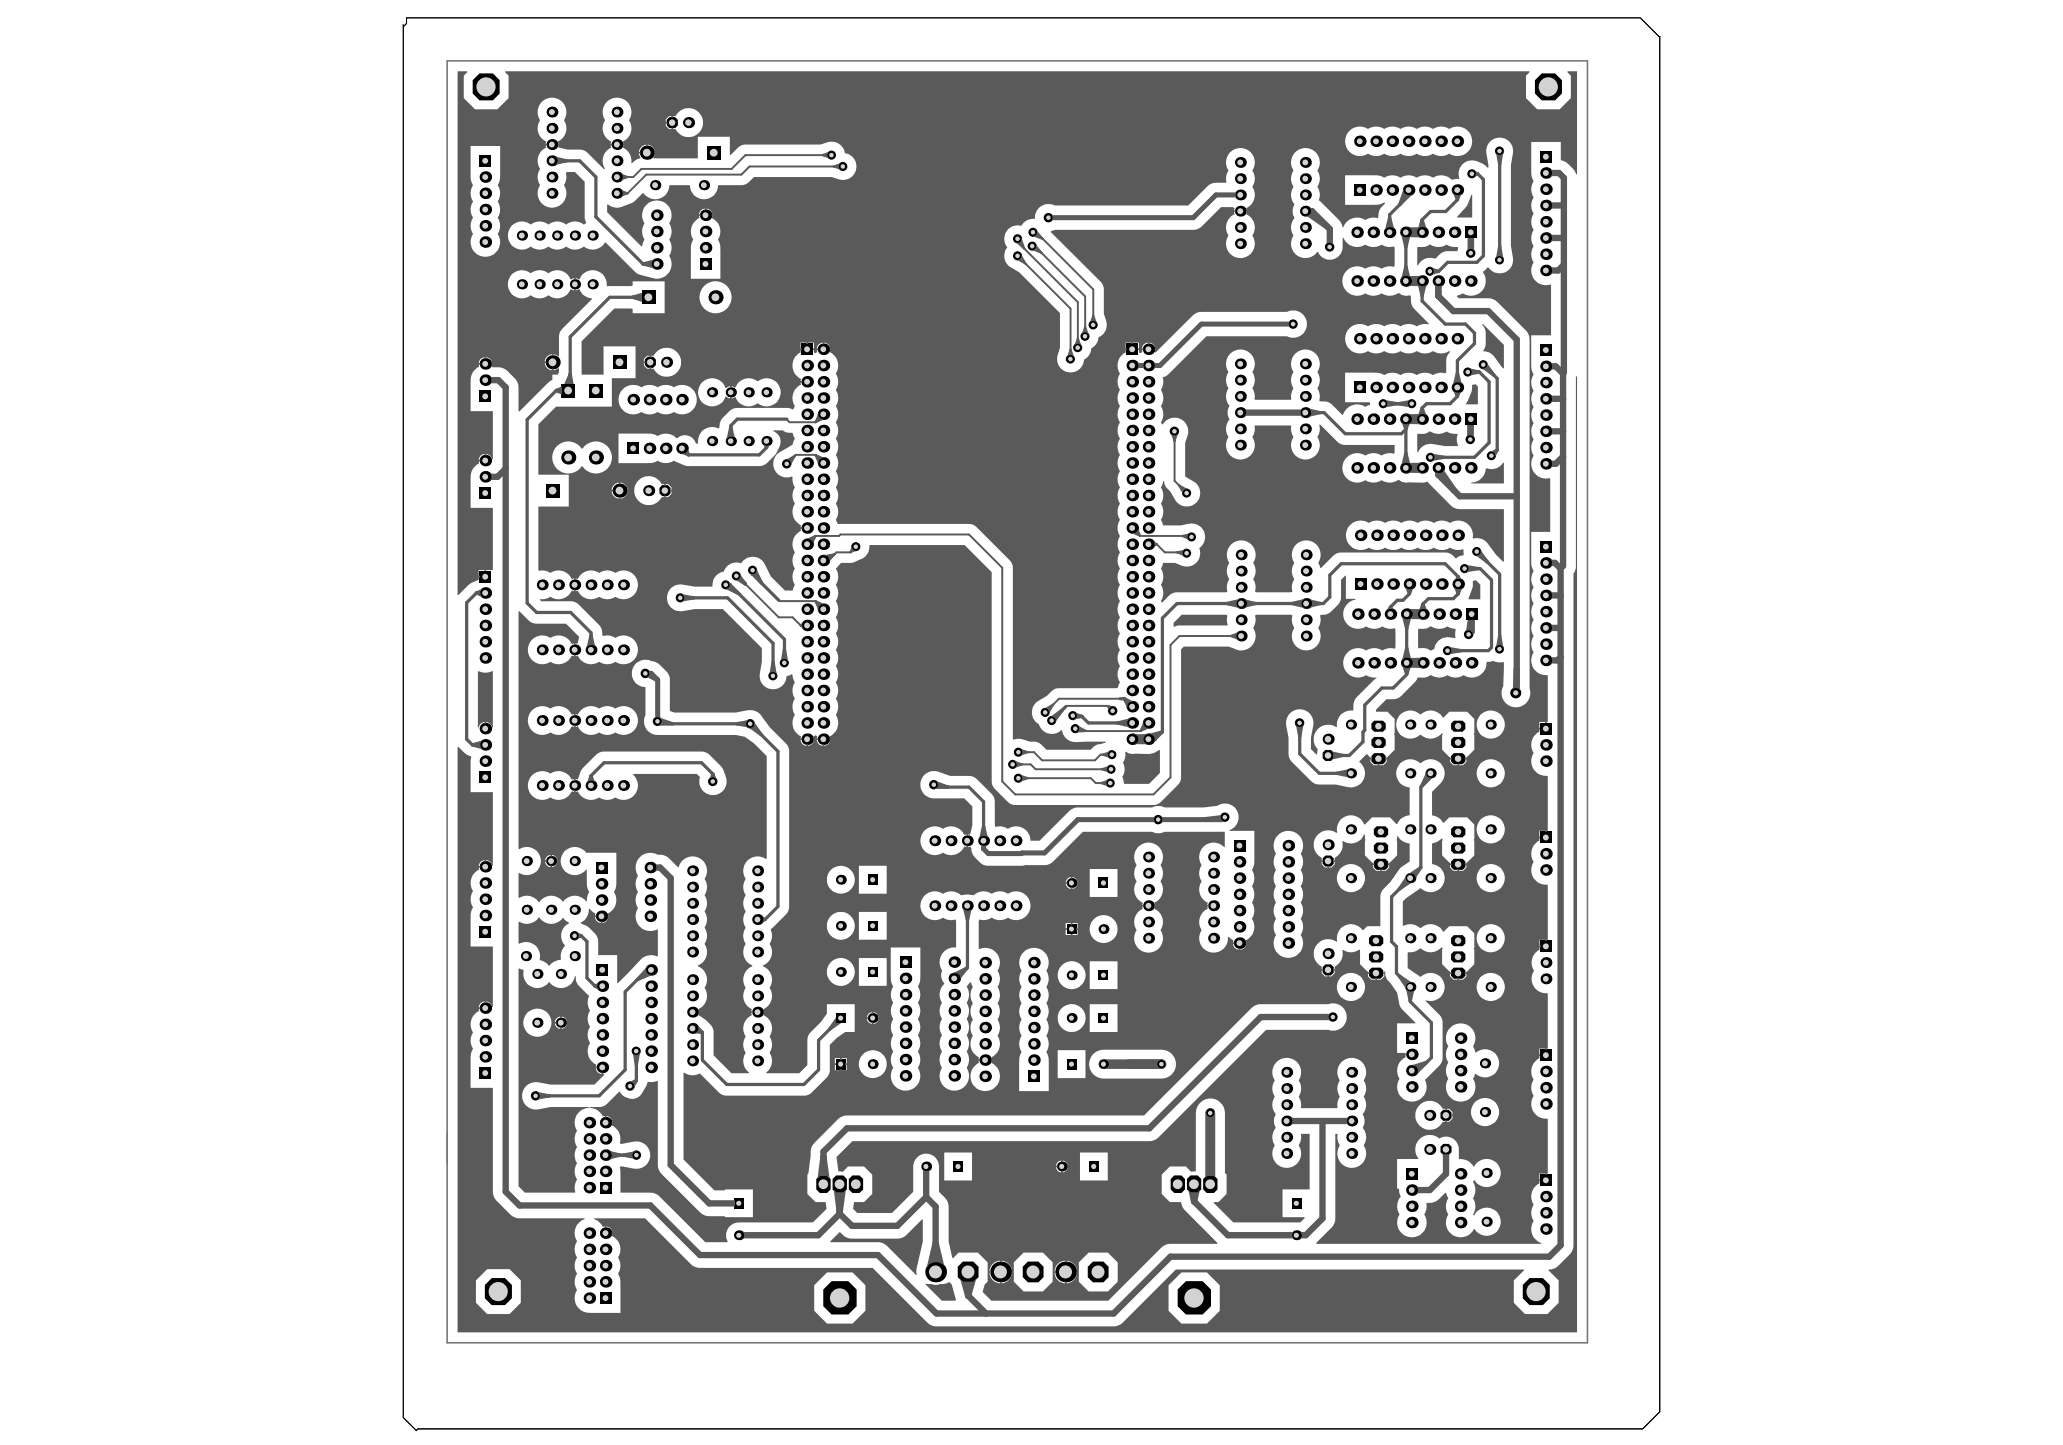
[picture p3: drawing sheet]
<svg xmlns="http://www.w3.org/2000/svg" width="291mm" height="204mm" viewBox="0 0 291 204" stroke-linecap="round" stroke-linejoin="round" font-family="sans-serif">
<path d="M57.4 2.5h174l2.6 2.7h.2v194l-2.5 2.4h-172.7l-.3 .3-1.8-1.9v-196.5l.1 .2 .4-.4z" fill="none" stroke="#000" stroke-width=".14"/>
<path d="M63.1 8.6h160.9v180.9h-160.9z" fill="none" stroke="#787878" stroke-width=".23"/>
<g fill="#d2d2d2">
<circle cx="88.9" cy="153.3" r=".32"/>
<circle cx="89.8" cy="148.3" r=".32"/>
<circle cx="142.9" cy="107.9" r=".32"/>
<circle cx="147.5" cy="100.5" r=".32"/>
<circle cx="148.4" cy="101.7" r=".32"/>
<circle cx="100.6" cy="110.3" r=".32"/>
<circle cx="81.1" cy="132.1" r=".32"/>
<circle cx="213.8" cy="97.8" r=".37"/>
<circle cx="118.9" cy="23.5" r=".32"/>
<circle cx="117.3" cy="21.9" r=".32"/>
<circle cx="145.7" cy="32.8" r=".32"/>
<circle cx="143.6" cy="33.7" r=".32"/>
<circle cx="145.6" cy="34.7" r=".32"/>
<circle cx="143.6" cy="36.1" r=".32"/>
<circle cx="151" cy="50.7" r=".32"/>
<circle cx="152" cy="49.1" r=".32"/>
<circle cx="154.2" cy="45.8" r=".32"/>
<circle cx="120.7" cy="77.1" r=".32"/>
<circle cx="167.4" cy="69.6" r=".32"/>
<circle cx="89.8" cy="163" r=".32"/>
<circle cx="211.5" cy="21.3" r=".32"/>
<circle cx="207.6" cy="24.5" r=".32"/>
<circle cx="208.3" cy="77.8" r=".32"/>
<circle cx="206.6" cy="80.2" r=".32"/>
<circle cx="207.1" cy="52.5" r=".32"/>
<circle cx="209.3" cy="51.5" r=".32"/>
<circle cx="210.4" cy="64.3" r=".32"/>
<circle cx="207.5" cy="35.7" r=".32"/>
<circle cx="211.5" cy="36.7" r=".32"/>
<circle cx="201.7" cy="38.3" r=".32"/>
<circle cx="207.4" cy="62" r=".32"/>
<circle cx="201.8" cy="64.5" r=".32"/>
<circle cx="195.1" cy="57" r=".32"/>
<circle cx="199.2" cy="57" r=".32"/>
<circle cx="207.2" cy="89.5" r=".32"/>
<circle cx="204.2" cy="91.8" r=".32"/>
<circle cx="211.5" cy="91.6" r=".32"/>
<circle cx="106.2" cy="80.5" r=".32"/>
<circle cx="103.9" cy="81.3" r=".32"/>
<circle cx="102.4" cy="82.5" r=".32"/>
<circle cx="96" cy="84.4" r=".32"/>
<circle cx="110.6" cy="93.5" r=".32"/>
<circle cx="109" cy="95.4" r=".32"/>
<circle cx="151.7" cy="102.8" r=".32"/>
<circle cx="151.3" cy="101" r=".32"/>
<circle cx="143.7" cy="109.8" r=".32"/>
<circle cx="156.9" cy="106.5" r=".32"/>
<circle cx="156.7" cy="108.6" r=".32"/>
<circle cx="156.6" cy="110.5" r=".32"/>
<circle cx="167.4" cy="78.1" r=".32"/>
<circle cx="172.8" cy="115.3" r=".32"/>
<circle cx="163.4" cy="115.7" r=".32"/>
<circle cx="147.9" cy="30.7" r=".32"/>
<circle cx="182.4" cy="45.7" r=".32"/>
<circle cx="183.3" cy="102" r=".32"/>
<circle cx="187.6" cy="34.8" r=".32"/>
<circle cx="91" cy="95" r=".32"/>
<circle cx="92.8" cy="101.8" r=".32"/>
<circle cx="131.7" cy="110.7" r=".32"/>
<circle cx="105.8" cy="102.1" r=".32"/>
<circle cx="170.7" cy="157.1" r=".32"/>
<circle cx="163.8" cy="150.2" r=".32"/>
<circle cx="188" cy="143.5" r=".32"/>
<circle cx="75.6" cy="154.6" r=".32"/>
<circle cx="153.1" cy="47.5" r=".32"/>
<circle cx="143.7" cy="106.1" r=".32"/>
<circle cx="111" cy="65.4" r=".32"/>
<circle cx="157" cy="100.3" r=".32"/>
<circle cx="165.7" cy="60.9" r=".32"/>
<circle cx="168.1" cy="75.8" r=".32"/>
</g>
<g fill="#000">
<circle cx="117.3" cy="21.9" r=".64"/>
<circle cx="118.9" cy="23.5" r=".64"/>
<circle cx="143.6" cy="36.1" r=".64"/>
<circle cx="143.6" cy="33.7" r=".64"/>
<circle cx="145.6" cy="34.7" r=".64"/>
<circle cx="145.7" cy="32.8" r=".64"/>
<circle cx="147.9" cy="30.7" r=".66"/>
<circle cx="187.6" cy="34.8" r=".67"/>
<circle cx="201.7" cy="38.3" r=".64"/>
<circle cx="207.5" cy="35.7" r=".67"/>
<circle cx="207.6" cy="24.5" r=".64"/>
<circle cx="211.5" cy="21.3" r=".64"/>
<circle cx="211.5" cy="36.7" r=".64"/>
<circle cx="151" cy="50.7" r=".64"/>
<circle cx="152" cy="49.1" r=".64"/>
<circle cx="153.1" cy="47.5" r=".64"/>
<circle cx="154.2" cy="45.8" r=".64"/>
<circle cx="182.4" cy="45.7" r=".67"/>
<circle cx="195.1" cy="57" r=".64"/>
<circle cx="199.2" cy="57" r=".64"/>
<circle cx="207.1" cy="52.5" r=".64"/>
<circle cx="209.3" cy="51.5" r=".64"/>
<circle cx="111" cy="65.4" r=".67"/>
<circle cx="120.7" cy="77.1" r=".64"/>
<circle cx="165.7" cy="60.9" r=".67"/>
<circle cx="167.4" cy="78.1" r=".64"/>
<circle cx="167.4" cy="69.6" r=".64"/>
<circle cx="168.1" cy="75.8" r=".64"/>
<circle cx="201.8" cy="64.5" r=".64"/>
<circle cx="207.4" cy="62" r=".66"/>
<circle cx="208.3" cy="77.8" r=".64"/>
<circle cx="210.4" cy="64.3" r=".64"/>
<circle cx="91" cy="95" r=".67"/>
<circle cx="96" cy="84.4" r=".64"/>
<circle cx="102.4" cy="82.5" r=".64"/>
<circle cx="103.9" cy="81.3" r=".64"/>
<circle cx="106.2" cy="80.5" r=".64"/>
<circle cx="109" cy="95.4" r=".64"/>
<circle cx="110.6" cy="93.5" r=".64"/>
<circle cx="204.2" cy="91.8" r=".64"/>
<circle cx="206.6" cy="80.2" r=".64"/>
<circle cx="207.2" cy="89.5" r=".67"/>
<circle cx="211.5" cy="91.6" r=".64"/>
<circle cx="213.8" cy="97.8" r=".78"/>
<circle cx="92.8" cy="101.8" r=".67"/>
<circle cx="100.6" cy="110.3" r=".67"/>
<circle cx="105.8" cy="102.1" r=".67"/>
<circle cx="131.7" cy="110.7" r=".67"/>
<circle cx="142.9" cy="107.9" r=".64"/>
<circle cx="143.7" cy="109.8" r=".64"/>
<circle cx="143.7" cy="106.1" r=".64"/>
<circle cx="147.5" cy="100.5" r=".64"/>
<circle cx="148.4" cy="101.7" r=".64"/>
<circle cx="151.3" cy="101" r=".64"/>
<circle cx="151.7" cy="102.8" r=".64"/>
<circle cx="156.6" cy="110.5" r=".64"/>
<circle cx="156.7" cy="108.6" r=".64"/>
<circle cx="156.9" cy="106.5" r=".64"/>
<circle cx="157" cy="100.3" r=".67"/>
<circle cx="163.4" cy="115.7" r=".67"/>
<circle cx="172.8" cy="115.3" r=".67"/>
<circle cx="183.3" cy="102" r=".67"/>
<circle cx="74.2" cy="134.9" r=".72"/>
<circle cx="81.1" cy="132.1" r=".67"/>
<circle cx="75.6" cy="154.6" r=".66"/>
<circle cx="88.9" cy="153.3" r=".66"/>
<circle cx="89.8" cy="148.3" r=".64"/>
<circle cx="163.8" cy="150.2" r=".67"/>
<circle cx="170.8" cy="157" r=".66"/>
<circle cx="188" cy="143.5" r=".67"/>
<circle cx="89.8" cy="163" r=".67"/>
</g>
<circle cx="74.2" cy="134.9" r=".41" fill="#d2d2d2"/>
<circle cx="77.9" cy="25" r=".77" fill="#000"/>
<circle cx="77.9" cy="25" r=".41" fill="#d2d2d2"/>
<circle cx="77.9" cy="15.8" r=".77" fill="#000"/>
<circle cx="77.9" cy="15.8" r=".41" fill="#d2d2d2"/>
<circle cx="87" cy="25" r=".77" fill="#000"/>
<circle cx="87" cy="25" r=".41" fill="#d2d2d2"/>
<circle cx="87" cy="15.8" r=".77" fill="#000"/>
<circle cx="87" cy="15.8" r=".41" fill="#d2d2d2"/>
<circle cx="92.7" cy="30.4" r=".81" fill="#000"/>
<circle cx="92.6" cy="30.4" r=".41" fill="#d2d2d2"/>
<circle cx="145.9" cy="149.6" r=".81" fill="#000"/>
<circle cx="145.8" cy="149.6" r=".41" fill="#d2d2d2"/>
<circle cx="145.9" cy="140.4" r=".81" fill="#000"/>
<circle cx="145.8" cy="140.4" r=".41" fill="#d2d2d2"/>
<path d="M150.5 130.4h1.4v1.4h-1.4z" fill-rule="evenodd" fill="#000"/>
<circle cx="151.2" cy="131.1" r=".36" fill="#d2d2d2"/>
<circle cx="199" cy="123.9" r=".72" fill="#000"/>
<circle cx="198.9" cy="123.9" r=".41" fill="#d2d2d2"/>
<circle cx="199" cy="109.1" r=".72" fill="#000"/>
<circle cx="198.9" cy="109.1" r=".41" fill="#d2d2d2"/>
<circle cx="74.3" cy="128.4" r=".72" fill="#000"/>
<circle cx="74.3" cy="128.4" r=".41" fill="#d2d2d2"/>
<circle cx="76.1" cy="40.1" r=".72" fill="#000"/>
<circle cx="76.1" cy="40.1" r=".41" fill="#d2d2d2"/>
<circle cx="76.1" cy="33.2" r=".72" fill="#000"/>
<circle cx="76.1" cy="33.2" r=".41" fill="#d2d2d2"/>
<circle cx="77.9" cy="22.7" r=".77" fill="#000"/>
<circle cx="77.9" cy="22.7" r=".41" fill="#d2d2d2"/>
<circle cx="77.9" cy="20.4" r=".77" fill="#000"/>
<circle cx="77.9" cy="20.4" r=".41" fill="#d2d2d2"/>
<circle cx="77.9" cy="18.1" r=".77" fill="#000"/>
<circle cx="77.9" cy="18.1" r=".41" fill="#d2d2d2"/>
<circle cx="83.4" cy="110.8" r=".77" fill="#000"/>
<circle cx="83.4" cy="110.8" r=".41" fill="#d2d2d2"/>
<circle cx="83.4" cy="101.7" r=".77" fill="#000"/>
<circle cx="83.4" cy="101.7" r=".41" fill="#d2d2d2"/>
<circle cx="83.4" cy="91.7" r=".77" fill="#000"/>
<circle cx="83.4" cy="91.7" r=".41" fill="#d2d2d2"/>
<circle cx="83.4" cy="82.5" r=".77" fill="#000"/>
<circle cx="83.4" cy="82.5" r=".41" fill="#d2d2d2"/>
<circle cx="83.6" cy="40.1" r=".72" fill="#000"/>
<circle cx="83.6" cy="40.1" r=".41" fill="#d2d2d2"/>
<circle cx="83.6" cy="33.2" r=".72" fill="#000"/>
<circle cx="83.6" cy="33.2" r=".41" fill="#d2d2d2"/>
<circle cx="87" cy="20.4" r=".77" fill="#000"/>
<circle cx="87" cy="20.4" r=".41" fill="#d2d2d2"/>
<circle cx="87" cy="22.7" r=".77" fill="#000"/>
<circle cx="87" cy="22.7" r=".41" fill="#d2d2d2"/>
<circle cx="87" cy="18.1" r=".77" fill="#000"/>
<circle cx="87" cy="18.1" r=".41" fill="#d2d2d2"/>
<circle cx="92.7" cy="37.2" r=".81" fill="#000"/>
<circle cx="92.6" cy="37.2" r=".41" fill="#d2d2d2"/>
<circle cx="92.7" cy="35" r=".81" fill="#000"/>
<circle cx="92.6" cy="35" r=".41" fill="#d2d2d2"/>
<circle cx="92.7" cy="32.7" r=".81" fill="#000"/>
<circle cx="92.6" cy="32.7" r=".41" fill="#d2d2d2"/>
<circle cx="105.6" cy="62.2" r=".72" fill="#000"/>
<circle cx="105.6" cy="62.2" r=".39" fill="#d2d2d2"/>
<circle cx="145.9" cy="147.3" r=".81" fill="#000"/>
<circle cx="145.8" cy="147.3" r=".41" fill="#d2d2d2"/>
<circle cx="145.9" cy="145" r=".81" fill="#000"/>
<circle cx="145.8" cy="145" r=".41" fill="#d2d2d2"/>
<circle cx="145.9" cy="142.7" r=".81" fill="#000"/>
<circle cx="145.8" cy="142.7" r=".41" fill="#d2d2d2"/>
<circle cx="145.9" cy="138.1" r=".81" fill="#000"/>
<circle cx="145.8" cy="138.1" r=".41" fill="#d2d2d2"/>
<circle cx="145.9" cy="135.8" r=".81" fill="#000"/>
<circle cx="145.8" cy="135.8" r=".41" fill="#d2d2d2"/>
<path d="M150.5 149.5h1.4v1.4h-1.4z" fill-rule="evenodd" fill="#000"/>
<circle cx="151.1" cy="150.2" r=".36" fill="#d2d2d2"/>
<circle cx="151.2" cy="137.6" r=".7" fill="#000"/>
<circle cx="151.2" cy="137.6" r=".36" fill="#d2d2d2"/>
<circle cx="151.2" cy="124.6" r=".7" fill="#000"/>
<circle cx="151.1" cy="124.6" r=".36" fill="#d2d2d2"/>
<circle cx="175.1" cy="89.8" r=".77" fill="#000"/>
<circle cx="175.1" cy="89.8" r=".41" fill="#d2d2d2"/>
<circle cx="175.1" cy="87.5" r=".77" fill="#000"/>
<circle cx="175.1" cy="87.5" r=".41" fill="#d2d2d2"/>
<circle cx="175.1" cy="82.9" r=".77" fill="#000"/>
<circle cx="175.1" cy="82.9" r=".41" fill="#d2d2d2"/>
<circle cx="175.1" cy="80.6" r=".77" fill="#000"/>
<circle cx="175.1" cy="80.6" r=".41" fill="#d2d2d2"/>
<circle cx="184.3" cy="87.5" r=".77" fill="#000"/>
<circle cx="184.3" cy="87.5" r=".41" fill="#d2d2d2"/>
<circle cx="184.3" cy="89.8" r=".77" fill="#000"/>
<circle cx="184.3" cy="89.8" r=".41" fill="#d2d2d2"/>
<circle cx="184.3" cy="80.6" r=".77" fill="#000"/>
<circle cx="184.3" cy="80.6" r=".41" fill="#d2d2d2"/>
<circle cx="184.3" cy="82.9" r=".77" fill="#000"/>
<circle cx="184.3" cy="82.9" r=".41" fill="#d2d2d2"/>
<circle cx="199" cy="139.3" r=".72" fill="#000"/>
<circle cx="198.9" cy="139.3" r=".41" fill="#d2d2d2"/>
<circle cx="199" cy="132.4" r=".72" fill="#000"/>
<circle cx="198.9" cy="132.4" r=".41" fill="#d2d2d2"/>
<circle cx="199" cy="117" r=".72" fill="#000"/>
<circle cx="198.9" cy="117" r=".41" fill="#d2d2d2"/>
<circle cx="199" cy="102.2" r=".72" fill="#000"/>
<circle cx="198.9" cy="102.2" r=".41" fill="#d2d2d2"/>
<circle cx="74.3" cy="121.5" r=".72" fill="#000"/>
<circle cx="74.3" cy="121.5" r=".41" fill="#d2d2d2"/>
<circle cx="77.9" cy="27.3" r=".77" fill="#000"/>
<circle cx="77.9" cy="27.3" r=".41" fill="#d2d2d2"/>
<circle cx="87" cy="27.3" r=".77" fill="#000"/>
<circle cx="87" cy="27.3" r=".41" fill="#d2d2d2"/>
<circle cx="105.6" cy="55.4" r=".72" fill="#000"/>
<circle cx="105.6" cy="55.4" r=".39" fill="#d2d2d2"/>
<path d="M145.1 151.1h1.6v1.6h-1.6z" fill-rule="evenodd" fill="#000"/>
<circle cx="145.8" cy="151.9" r=".41" fill="#d2d2d2"/>
<circle cx="151.2" cy="143.7" r=".7" fill="#000"/>
<circle cx="151.2" cy="143.7" r=".36" fill="#d2d2d2"/>
<circle cx="175.1" cy="85.2" r=".77" fill="#000"/>
<circle cx="175.1" cy="85.2" r=".41" fill="#d2d2d2"/>
<circle cx="175.1" cy="78.3" r=".77" fill="#000"/>
<circle cx="175.1" cy="78.3" r=".41" fill="#d2d2d2"/>
<circle cx="184.3" cy="78.3" r=".77" fill="#000"/>
<circle cx="184.3" cy="78.3" r=".41" fill="#d2d2d2"/>
<circle cx="184.3" cy="85.2" r=".77" fill="#000"/>
<circle cx="184.3" cy="85.2" r=".41" fill="#d2d2d2"/>
<circle cx="81.1" cy="134.9" r=".72" fill="#000"/>
<circle cx="81.1" cy="134.9" r=".41" fill="#d2d2d2"/>
<path d="M103.6 169.1h1.4v1.4h-1.4z" fill-rule="evenodd" fill="#000"/>
<circle cx="104.2" cy="169.8" r=".36" fill="#d2d2d2"/>
<circle cx="99.5" cy="30.4" r=".81" fill="#000"/>
<circle cx="99.5" cy="30.4" r=".41" fill="#d2d2d2"/>
<circle cx="106.9" cy="149.7" r=".77" fill="#000"/>
<circle cx="106.9" cy="149.7" r=".41" fill="#d2d2d2"/>
<circle cx="106.9" cy="140.5" r=".77" fill="#000"/>
<circle cx="106.9" cy="140.5" r=".41" fill="#d2d2d2"/>
<circle cx="106.9" cy="127.5" r=".77" fill="#000"/>
<circle cx="106.9" cy="127.5" r=".41" fill="#d2d2d2"/>
<circle cx="139" cy="149.6" r=".81" fill="#000"/>
<circle cx="139" cy="149.6" r=".41" fill="#d2d2d2"/>
<circle cx="139" cy="140.4" r=".81" fill="#000"/>
<circle cx="139" cy="140.4" r=".41" fill="#d2d2d2"/>
<circle cx="155.7" cy="131.1" r=".7" fill="#000"/>
<circle cx="155.7" cy="131.1" r=".36" fill="#d2d2d2"/>
<circle cx="174.9" cy="133.1" r=".81" fill="#000"/>
<circle cx="174.9" cy="133.1" r=".41" fill="#d2d2d2"/>
<circle cx="174.9" cy="123.9" r=".81" fill="#000"/>
<circle cx="174.9" cy="123.9" r=".41" fill="#d2d2d2"/>
<circle cx="175" cy="55.9" r=".77" fill="#000"/>
<circle cx="175" cy="55.9" r=".41" fill="#d2d2d2"/>
<circle cx="175" cy="32.1" r=".77" fill="#000"/>
<circle cx="175" cy="32.1" r=".41" fill="#d2d2d2"/>
<circle cx="175" cy="22.9" r=".77" fill="#000"/>
<circle cx="175" cy="22.9" r=".41" fill="#d2d2d2"/>
<path d="M182.2 169.1h1.4v1.4h-1.4z" fill-rule="evenodd" fill="#000"/>
<circle cx="182.9" cy="169.8" r=".36" fill="#d2d2d2"/>
<circle cx="181.5" cy="160.5" r=".77" fill="#000"/>
<circle cx="181.5" cy="160.5" r=".41" fill="#d2d2d2"/>
<circle cx="181.5" cy="151.3" r=".77" fill="#000"/>
<circle cx="181.5" cy="151.3" r=".41" fill="#d2d2d2"/>
<circle cx="181.8" cy="133.1" r=".81" fill="#000"/>
<circle cx="181.7" cy="133.1" r=".41" fill="#d2d2d2"/>
<circle cx="181.8" cy="123.9" r=".81" fill="#000"/>
<circle cx="181.7" cy="123.9" r=".41" fill="#d2d2d2"/>
<circle cx="184.2" cy="55.9" r=".77" fill="#000"/>
<circle cx="184.1" cy="55.9" r=".41" fill="#d2d2d2"/>
<circle cx="184.2" cy="32.1" r=".77" fill="#000"/>
<circle cx="184.1" cy="32.1" r=".41" fill="#d2d2d2"/>
<circle cx="184.2" cy="22.9" r=".77" fill="#000"/>
<circle cx="184.1" cy="22.9" r=".41" fill="#d2d2d2"/>
<circle cx="190.7" cy="160.5" r=".77" fill="#000"/>
<circle cx="190.7" cy="160.5" r=".41" fill="#d2d2d2"/>
<circle cx="190.7" cy="151.3" r=".77" fill="#000"/>
<circle cx="190.7" cy="151.3" r=".41" fill="#d2d2d2"/>
<path d="M186.6 136.5l.4-.4h.8l.4 .4v.8l-.4 .3h-.8l-.4-.3z" fill-rule="evenodd" fill="#000"/>
<circle cx="187.4" cy="136.9" r=".46" fill="#d2d2d2"/>
<circle cx="190.6" cy="123.9" r=".72" fill="#000"/>
<circle cx="190.6" cy="123.9" r=".41" fill="#d2d2d2"/>
<circle cx="190.6" cy="109.1" r=".72" fill="#000"/>
<circle cx="190.6" cy="109.1" r=".41" fill="#d2d2d2"/>
<circle cx="199.2" cy="167.9" r=".81" fill="#000"/>
<circle cx="199.2" cy="167.9" r=".41" fill="#d2d2d2"/>
<path d="M193.8 121.6l.4-.4h1.2l.4 .4v.8l-.4 .3h-1.2l-.4-.3z" fill-rule="evenodd" fill="#000"/>
<circle cx="194.8" cy="122" r=".46" fill="#d2d2d2"/>
<circle cx="206.1" cy="167.9" r=".81" fill="#000"/>
<circle cx="206" cy="167.9" r=".41" fill="#d2d2d2"/>
<path d="M204.7 134.6l.4-.3h1.2l.4 .3v.8l-.4 .4h-1.2l-.4-.4z" fill-rule="evenodd" fill="#000"/>
<circle cx="205.7" cy="135" r=".46" fill="#d2d2d2"/>
<circle cx="201.8" cy="123.9" r=".72" fill="#000"/>
<circle cx="201.8" cy="123.9" r=".41" fill="#d2d2d2"/>
<path d="M204.7 121.6l.4-.4h1.2l.4 .4v.8l-.4 .3h-1.2l-.4-.3z" fill-rule="evenodd" fill="#000"/>
<circle cx="205.7" cy="122" r=".46" fill="#d2d2d2"/>
<circle cx="201.8" cy="109.1" r=".72" fill="#000"/>
<circle cx="201.8" cy="109.1" r=".41" fill="#d2d2d2"/>
<circle cx="209.5" cy="156.9" r=".72" fill="#000"/>
<circle cx="209.5" cy="156.9" r=".41" fill="#d2d2d2"/>
<circle cx="210.3" cy="123.9" r=".72" fill="#000"/>
<circle cx="210.3" cy="123.9" r=".41" fill="#d2d2d2"/>
<circle cx="210.3" cy="109.1" r=".72" fill="#000"/>
<circle cx="210.3" cy="109.1" r=".41" fill="#d2d2d2"/>
<circle cx="218.1" cy="173.4" r=".81" fill="#000"/>
<circle cx="218.1" cy="173.4" r=".41" fill="#d2d2d2"/>
<circle cx="218.1" cy="107.4" r=".81" fill="#000"/>
<circle cx="218.1" cy="107.4" r=".41" fill="#d2d2d2"/>
<circle cx="218.1" cy="90.9" r=".81" fill="#000"/>
<circle cx="218.1" cy="90.9" r=".41" fill="#d2d2d2"/>
<circle cx="218.1" cy="81.7" r=".81" fill="#000"/>
<circle cx="218.1" cy="81.7" r=".41" fill="#d2d2d2"/>
<circle cx="218.1" cy="35.9" r=".81" fill="#000"/>
<circle cx="218.1" cy="35.9" r=".41" fill="#d2d2d2"/>
<circle cx="218.1" cy="26.7" r=".81" fill="#000"/>
<circle cx="218.1" cy="26.7" r=".41" fill="#d2d2d2"/>
<circle cx="73.6" cy="40.1" r=".72" fill="#000"/>
<circle cx="73.6" cy="40.1" r=".41" fill="#d2d2d2"/>
<circle cx="73.6" cy="33.2" r=".72" fill="#000"/>
<circle cx="73.6" cy="33.2" r=".41" fill="#d2d2d2"/>
<circle cx="81.1" cy="128.4" r=".72" fill="#000"/>
<circle cx="81.1" cy="128.4" r=".41" fill="#d2d2d2"/>
<circle cx="77.8" cy="128.4" r=".72" fill="#000"/>
<circle cx="77.7" cy="128.4" r=".41" fill="#d2d2d2"/>
<circle cx="81.1" cy="110.8" r=".77" fill="#000"/>
<circle cx="81.1" cy="110.8" r=".41" fill="#d2d2d2"/>
<circle cx="78.8" cy="110.8" r=".77" fill="#000"/>
<circle cx="78.8" cy="110.8" r=".41" fill="#d2d2d2"/>
<circle cx="78.8" cy="101.7" r=".77" fill="#000"/>
<circle cx="78.8" cy="101.7" r=".41" fill="#d2d2d2"/>
<circle cx="81.1" cy="101.7" r=".77" fill="#000"/>
<circle cx="81.1" cy="101.7" r=".41" fill="#d2d2d2"/>
<circle cx="81.1" cy="91.7" r=".77" fill="#000"/>
<circle cx="81.1" cy="91.7" r=".41" fill="#d2d2d2"/>
<circle cx="78.8" cy="91.7" r=".77" fill="#000"/>
<circle cx="78.8" cy="91.7" r=".41" fill="#d2d2d2"/>
<circle cx="78.8" cy="82.5" r=".77" fill="#000"/>
<circle cx="78.8" cy="82.5" r=".41" fill="#d2d2d2"/>
<circle cx="81.1" cy="82.5" r=".77" fill="#000"/>
<circle cx="81.1" cy="82.5" r=".41" fill="#d2d2d2"/>
<circle cx="80.2" cy="64.6" r="1" fill="#000"/>
<circle cx="80.1" cy="64.6" r=".55" fill="#d2d2d2"/>
<path d="M77 68.2h2v2h-2z" fill-rule="evenodd" fill="#000"/>
<circle cx="77.9" cy="69.2" r=".55" fill="#d2d2d2"/>
<circle cx="78" cy="51.1" r="1" fill="#000"/>
<circle cx="77.9" cy="51.1" r=".55" fill="#d2d2d2"/>
<circle cx="78.6" cy="40.1" r=".72" fill="#000"/>
<circle cx="78.6" cy="40.1" r=".41" fill="#d2d2d2"/>
<circle cx="81.1" cy="40.1" r=".72" fill="#000"/>
<circle cx="81.1" cy="40.1" r=".41" fill="#d2d2d2"/>
<circle cx="78.6" cy="33.2" r=".72" fill="#000"/>
<circle cx="78.6" cy="33.2" r=".41" fill="#d2d2d2"/>
<circle cx="81.1" cy="33.2" r=".72" fill="#000"/>
<circle cx="81.1" cy="33.2" r=".41" fill="#d2d2d2"/>
<path d="M84.6 182.4h1.6v1.6h-1.6z" fill-rule="evenodd" fill="#000"/>
<circle cx="85.4" cy="183.2" r=".41" fill="#d2d2d2"/>
<circle cx="85.4" cy="178.6" r=".81" fill="#000"/>
<circle cx="85.4" cy="178.6" r=".41" fill="#d2d2d2"/>
<circle cx="85.4" cy="176.3" r=".81" fill="#000"/>
<circle cx="85.4" cy="176.3" r=".41" fill="#d2d2d2"/>
<path d="M84.6 166.8h1.6v1.6h-1.6z" fill-rule="evenodd" fill="#000"/>
<circle cx="85.4" cy="167.6" r=".41" fill="#d2d2d2"/>
<circle cx="85.4" cy="163" r=".81" fill="#000"/>
<circle cx="85.4" cy="163" r=".41" fill="#d2d2d2"/>
<circle cx="85.4" cy="160.7" r=".81" fill="#000"/>
<circle cx="85.4" cy="160.7" r=".41" fill="#d2d2d2"/>
<circle cx="85" cy="146" r=".81" fill="#000"/>
<circle cx="85" cy="146" r=".41" fill="#d2d2d2"/>
<circle cx="85" cy="148.3" r=".81" fill="#000"/>
<circle cx="85" cy="148.3" r=".41" fill="#d2d2d2"/>
<circle cx="85" cy="139.2" r=".81" fill="#000"/>
<circle cx="85" cy="139.2" r=".41" fill="#d2d2d2"/>
<circle cx="85" cy="141.5" r=".81" fill="#000"/>
<circle cx="85" cy="141.5" r=".41" fill="#d2d2d2"/>
<circle cx="84.9" cy="124.7" r=".81" fill="#000"/>
<circle cx="84.8" cy="124.7" r=".41" fill="#d2d2d2"/>
<circle cx="84.9" cy="127" r=".81" fill="#000"/>
<circle cx="84.8" cy="127" r=".41" fill="#d2d2d2"/>
<circle cx="88" cy="110.8" r=".77" fill="#000"/>
<circle cx="87.9" cy="110.8" r=".41" fill="#d2d2d2"/>
<circle cx="85.7" cy="110.8" r=".77" fill="#000"/>
<circle cx="85.7" cy="110.8" r=".41" fill="#d2d2d2"/>
<circle cx="85.7" cy="101.7" r=".77" fill="#000"/>
<circle cx="85.7" cy="101.7" r=".41" fill="#d2d2d2"/>
<circle cx="88" cy="101.7" r=".77" fill="#000"/>
<circle cx="87.9" cy="101.7" r=".41" fill="#d2d2d2"/>
<circle cx="88" cy="91.7" r=".77" fill="#000"/>
<circle cx="87.9" cy="91.7" r=".41" fill="#d2d2d2"/>
<circle cx="85.7" cy="91.7" r=".77" fill="#000"/>
<circle cx="85.7" cy="91.7" r=".41" fill="#d2d2d2"/>
<circle cx="85.7" cy="82.5" r=".77" fill="#000"/>
<circle cx="85.7" cy="82.5" r=".41" fill="#d2d2d2"/>
<circle cx="88" cy="82.5" r=".77" fill="#000"/>
<circle cx="87.9" cy="82.5" r=".41" fill="#d2d2d2"/>
<circle cx="87.4" cy="69.2" r="1" fill="#000"/>
<circle cx="87.4" cy="69.2" r=".55" fill="#d2d2d2"/>
<path d="M86.4 50.1h2v2h-2z" fill-rule="evenodd" fill="#000"/>
<circle cx="87.4" cy="51.1" r=".55" fill="#d2d2d2"/>
<circle cx="91.9" cy="146" r=".81" fill="#000"/>
<circle cx="91.8" cy="146" r=".41" fill="#d2d2d2"/>
<circle cx="91.9" cy="148.3" r=".81" fill="#000"/>
<circle cx="91.8" cy="148.3" r=".41" fill="#d2d2d2"/>
<circle cx="91.9" cy="139.2" r=".81" fill="#000"/>
<circle cx="91.8" cy="139.2" r=".41" fill="#d2d2d2"/>
<circle cx="91.9" cy="141.5" r=".81" fill="#000"/>
<circle cx="91.8" cy="141.5" r=".41" fill="#d2d2d2"/>
<circle cx="91.8" cy="124.7" r=".81" fill="#000"/>
<circle cx="91.7" cy="124.7" r=".41" fill="#d2d2d2"/>
<circle cx="91.8" cy="127" r=".81" fill="#000"/>
<circle cx="91.7" cy="127" r=".41" fill="#d2d2d2"/>
<path d="M93 68.8l.4-.3h.8l.4 .3v.8l-.4 .4h-.8l-.4-.4z" fill-rule="evenodd" fill="#000"/>
<circle cx="93.8" cy="69.2" r=".46" fill="#d2d2d2"/>
<circle cx="94" cy="51.1" r=".78" fill="#000"/>
<circle cx="94" cy="51.1" r=".46" fill="#d2d2d2"/>
<path d="M91 50.7l.4-.4h.7l.4 .4v.8l-.4 .4h-.7l-.4-.4z" fill-rule="evenodd" fill="#000"/>
<circle cx="91.7" cy="51.1" r=".46" fill="#d2d2d2"/>
<circle cx="97.1" cy="17.3" r=".78" fill="#000"/>
<circle cx="97.1" cy="17.3" r=".46" fill="#d2d2d2"/>
<path d="M94.1 16.9l.4-.4h.7l.4 .4v.8l-.4 .4h-.7l-.4-.4z" fill-rule="evenodd" fill="#000"/>
<circle cx="94.8" cy="17.3" r=".46" fill="#d2d2d2"/>
<circle cx="104.2" cy="174.3" r=".7" fill="#000"/>
<circle cx="104.2" cy="174.3" r=".36" fill="#d2d2d2"/>
<circle cx="100.5" cy="62.2" r=".72" fill="#000"/>
<circle cx="100.4" cy="62.2" r=".39" fill="#d2d2d2"/>
<circle cx="103.1" cy="62.2" r=".72" fill="#000"/>
<circle cx="103.1" cy="62.2" r=".39" fill="#d2d2d2"/>
<path d="M98.7 36.4h1.6v1.7h-1.6z" fill-rule="evenodd" fill="#000"/>
<circle cx="99.5" cy="37.2" r=".41" fill="#d2d2d2"/>
<circle cx="99.5" cy="35" r=".81" fill="#000"/>
<circle cx="99.5" cy="35" r=".41" fill="#d2d2d2"/>
<circle cx="99.5" cy="32.7" r=".81" fill="#000"/>
<circle cx="99.5" cy="32.7" r=".41" fill="#d2d2d2"/>
<path d="M99.7 20.6h2v1.9h-2z" fill-rule="evenodd" fill="#000"/>
<circle cx="100.7" cy="21.5" r=".55" fill="#d2d2d2"/>
<circle cx="106.9" cy="145.1" r=".77" fill="#000"/>
<circle cx="106.9" cy="145.1" r=".41" fill="#d2d2d2"/>
<circle cx="106.9" cy="147.4" r=".77" fill="#000"/>
<circle cx="106.9" cy="147.4" r=".41" fill="#d2d2d2"/>
<circle cx="106.9" cy="138.2" r=".77" fill="#000"/>
<circle cx="106.9" cy="138.2" r=".41" fill="#d2d2d2"/>
<circle cx="106.9" cy="142.8" r=".77" fill="#000"/>
<circle cx="106.9" cy="142.8" r=".41" fill="#d2d2d2"/>
<circle cx="106.9" cy="132.1" r=".77" fill="#000"/>
<circle cx="106.9" cy="132.1" r=".41" fill="#d2d2d2"/>
<circle cx="106.9" cy="134.3" r=".77" fill="#000"/>
<circle cx="106.9" cy="134.3" r=".41" fill="#d2d2d2"/>
<circle cx="106.9" cy="122.9" r=".77" fill="#000"/>
<circle cx="106.9" cy="122.9" r=".41" fill="#d2d2d2"/>
<circle cx="106.9" cy="125.2" r=".77" fill="#000"/>
<circle cx="106.9" cy="125.2" r=".41" fill="#d2d2d2"/>
<circle cx="108.1" cy="62.2" r=".72" fill="#000"/>
<circle cx="108.1" cy="62.2" r=".39" fill="#d2d2d2"/>
<path d="M117.9 149.5h1.4v1.4h-1.4z" fill-rule="evenodd" fill="#000"/>
<circle cx="118.6" cy="150.2" r=".36" fill="#d2d2d2"/>
<circle cx="118.6" cy="130.7" r=".7" fill="#000"/>
<circle cx="118.6" cy="130.6" r=".36" fill="#d2d2d2"/>
<circle cx="118.6" cy="124.1" r=".7" fill="#000"/>
<circle cx="118.6" cy="124.1" r=".36" fill="#d2d2d2"/>
<circle cx="116.2" cy="104.3" r=".81" fill="#000"/>
<circle cx="116.1" cy="104.3" r=".41" fill="#d2d2d2"/>
<circle cx="113.9" cy="104.3" r=".81" fill="#000"/>
<circle cx="113.9" cy="104.3" r=".41" fill="#d2d2d2"/>
<circle cx="116.2" cy="102" r=".81" fill="#000"/>
<circle cx="116.1" cy="102" r=".41" fill="#d2d2d2"/>
<circle cx="113.9" cy="102" r=".81" fill="#000"/>
<circle cx="113.9" cy="102" r=".41" fill="#d2d2d2"/>
<circle cx="116.2" cy="97.4" r=".81" fill="#000"/>
<circle cx="116.1" cy="97.4" r=".41" fill="#d2d2d2"/>
<circle cx="113.9" cy="97.4" r=".81" fill="#000"/>
<circle cx="113.9" cy="97.4" r=".41" fill="#d2d2d2"/>
<circle cx="116.2" cy="95.1" r=".81" fill="#000"/>
<circle cx="116.1" cy="95.1" r=".41" fill="#d2d2d2"/>
<circle cx="113.9" cy="95.1" r=".81" fill="#000"/>
<circle cx="113.9" cy="95.1" r=".41" fill="#d2d2d2"/>
<circle cx="116.2" cy="90.6" r=".81" fill="#000"/>
<circle cx="116.1" cy="90.6" r=".41" fill="#d2d2d2"/>
<circle cx="113.9" cy="90.6" r=".81" fill="#000"/>
<circle cx="113.9" cy="90.6" r=".41" fill="#d2d2d2"/>
<circle cx="116.2" cy="88.3" r=".81" fill="#000"/>
<circle cx="116.1" cy="88.3" r=".41" fill="#d2d2d2"/>
<circle cx="113.9" cy="88.3" r=".81" fill="#000"/>
<circle cx="113.9" cy="88.3" r=".41" fill="#d2d2d2"/>
<circle cx="116.2" cy="83.7" r=".81" fill="#000"/>
<circle cx="116.1" cy="83.7" r=".41" fill="#d2d2d2"/>
<circle cx="113.9" cy="83.7" r=".81" fill="#000"/>
<circle cx="113.9" cy="83.7" r=".41" fill="#d2d2d2"/>
<circle cx="116.2" cy="81.4" r=".81" fill="#000"/>
<circle cx="116.1" cy="81.4" r=".41" fill="#d2d2d2"/>
<circle cx="113.9" cy="81.4" r=".81" fill="#000"/>
<circle cx="113.9" cy="81.4" r=".41" fill="#d2d2d2"/>
<circle cx="116.2" cy="79.1" r=".81" fill="#000"/>
<circle cx="116.1" cy="79.1" r=".41" fill="#d2d2d2"/>
<circle cx="113.9" cy="79.1" r=".81" fill="#000"/>
<circle cx="113.9" cy="79.1" r=".41" fill="#d2d2d2"/>
<circle cx="116.2" cy="76.8" r=".81" fill="#000"/>
<circle cx="116.1" cy="76.8" r=".41" fill="#d2d2d2"/>
<circle cx="113.9" cy="76.8" r=".81" fill="#000"/>
<circle cx="113.9" cy="76.8" r=".41" fill="#d2d2d2"/>
<circle cx="116.2" cy="74.5" r=".81" fill="#000"/>
<circle cx="116.1" cy="74.5" r=".41" fill="#d2d2d2"/>
<circle cx="113.9" cy="74.5" r=".81" fill="#000"/>
<circle cx="113.9" cy="74.5" r=".41" fill="#d2d2d2"/>
<circle cx="116.2" cy="72.2" r=".81" fill="#000"/>
<circle cx="116.1" cy="72.2" r=".41" fill="#d2d2d2"/>
<circle cx="113.9" cy="72.2" r=".81" fill="#000"/>
<circle cx="113.9" cy="72.2" r=".41" fill="#d2d2d2"/>
<circle cx="116.2" cy="67.6" r=".81" fill="#000"/>
<circle cx="116.1" cy="67.6" r=".41" fill="#d2d2d2"/>
<circle cx="113.9" cy="67.6" r=".81" fill="#000"/>
<circle cx="113.9" cy="67.6" r=".41" fill="#d2d2d2"/>
<circle cx="116.2" cy="65.3" r=".81" fill="#000"/>
<circle cx="116.1" cy="65.3" r=".41" fill="#d2d2d2"/>
<circle cx="113.9" cy="65.3" r=".81" fill="#000"/>
<circle cx="113.9" cy="65.3" r=".41" fill="#d2d2d2"/>
<circle cx="116.2" cy="60.7" r=".81" fill="#000"/>
<circle cx="116.1" cy="60.7" r=".41" fill="#d2d2d2"/>
<circle cx="113.9" cy="60.7" r=".81" fill="#000"/>
<circle cx="113.9" cy="60.7" r=".41" fill="#d2d2d2"/>
<circle cx="116.2" cy="58.5" r=".81" fill="#000"/>
<circle cx="116.1" cy="58.5" r=".41" fill="#d2d2d2"/>
<circle cx="113.9" cy="58.5" r=".81" fill="#000"/>
<circle cx="113.9" cy="58.5" r=".41" fill="#d2d2d2"/>
<circle cx="116.2" cy="53.9" r=".81" fill="#000"/>
<circle cx="116.1" cy="53.9" r=".41" fill="#d2d2d2"/>
<circle cx="113.9" cy="53.9" r=".81" fill="#000"/>
<circle cx="113.9" cy="53.9" r=".41" fill="#d2d2d2"/>
<circle cx="116.2" cy="51.6" r=".81" fill="#000"/>
<circle cx="116.1" cy="51.6" r=".41" fill="#d2d2d2"/>
<circle cx="113.9" cy="51.6" r=".81" fill="#000"/>
<circle cx="113.9" cy="51.6" r=".41" fill="#d2d2d2"/>
<circle cx="123.1" cy="150.2" r=".7" fill="#000"/>
<circle cx="123.1" cy="150.2" r=".36" fill="#d2d2d2"/>
<path d="M122.4 130h1.4v1.4h-1.4z" fill-rule="evenodd" fill="#000"/>
<circle cx="123.1" cy="130.6" r=".36" fill="#d2d2d2"/>
<path d="M122.4 123.4h1.4v1.5h-1.4z" fill-rule="evenodd" fill="#000"/>
<circle cx="123.1" cy="124.1" r=".36" fill="#d2d2d2"/>
<circle cx="130.7" cy="164.6" r=".7" fill="#000"/>
<circle cx="130.6" cy="164.6" r=".36" fill="#d2d2d2"/>
<circle cx="131.9" cy="127.8" r=".77" fill="#000"/>
<circle cx="131.9" cy="127.8" r=".41" fill="#d2d2d2"/>
<circle cx="131.9" cy="118.6" r=".77" fill="#000"/>
<circle cx="131.9" cy="118.6" r=".41" fill="#d2d2d2"/>
<circle cx="139" cy="147.3" r=".81" fill="#000"/>
<circle cx="139" cy="147.3" r=".41" fill="#d2d2d2"/>
<circle cx="139" cy="145" r=".81" fill="#000"/>
<circle cx="139" cy="145" r=".41" fill="#d2d2d2"/>
<circle cx="139" cy="142.7" r=".81" fill="#000"/>
<circle cx="139" cy="142.7" r=".41" fill="#d2d2d2"/>
<circle cx="139" cy="138.1" r=".81" fill="#000"/>
<circle cx="139" cy="138.1" r=".41" fill="#d2d2d2"/>
<circle cx="139" cy="135.8" r=".81" fill="#000"/>
<circle cx="139" cy="135.8" r=".41" fill="#d2d2d2"/>
<circle cx="141.1" cy="127.8" r=".77" fill="#000"/>
<circle cx="141" cy="127.8" r=".41" fill="#d2d2d2"/>
<circle cx="138.8" cy="127.8" r=".77" fill="#000"/>
<circle cx="138.7" cy="127.8" r=".41" fill="#d2d2d2"/>
<circle cx="136.5" cy="127.8" r=".77" fill="#000"/>
<circle cx="136.4" cy="127.8" r=".41" fill="#d2d2d2"/>
<circle cx="136.5" cy="118.6" r=".77" fill="#000"/>
<circle cx="136.4" cy="118.6" r=".41" fill="#d2d2d2"/>
<circle cx="138.8" cy="118.6" r=".77" fill="#000"/>
<circle cx="138.7" cy="118.6" r=".41" fill="#d2d2d2"/>
<circle cx="141.1" cy="118.6" r=".77" fill="#000"/>
<circle cx="141" cy="118.6" r=".41" fill="#d2d2d2"/>
<circle cx="143.3" cy="127.8" r=".77" fill="#000"/>
<circle cx="143.3" cy="127.8" r=".41" fill="#d2d2d2"/>
<circle cx="143.3" cy="118.6" r=".77" fill="#000"/>
<circle cx="143.3" cy="118.6" r=".41" fill="#d2d2d2"/>
<path d="M153.6 163.9h1.4v1.4h-1.4z" fill-rule="evenodd" fill="#000"/>
<circle cx="154.3" cy="164.6" r=".36" fill="#d2d2d2"/>
<circle cx="155.7" cy="150.2" r=".7" fill="#000"/>
<circle cx="155.7" cy="150.2" r=".36" fill="#d2d2d2"/>
<path d="M155 136.9h1.4v1.4h-1.4z" fill-rule="evenodd" fill="#000"/>
<circle cx="155.7" cy="137.6" r=".36" fill="#d2d2d2"/>
<path d="M155 123.9h1.4v1.4h-1.4z" fill-rule="evenodd" fill="#000"/>
<circle cx="155.7" cy="124.6" r=".36" fill="#d2d2d2"/>
<circle cx="162" cy="132.4" r=".77" fill="#000"/>
<circle cx="162" cy="132.4" r=".41" fill="#d2d2d2"/>
<circle cx="162" cy="127.8" r=".77" fill="#000"/>
<circle cx="162" cy="127.8" r=".41" fill="#d2d2d2"/>
<circle cx="162" cy="125.5" r=".77" fill="#000"/>
<circle cx="162" cy="125.5" r=".41" fill="#d2d2d2"/>
<circle cx="162" cy="123.2" r=".77" fill="#000"/>
<circle cx="162" cy="123.2" r=".41" fill="#d2d2d2"/>
<circle cx="162" cy="120.9" r=".77" fill="#000"/>
<circle cx="162" cy="120.9" r=".41" fill="#d2d2d2"/>
<circle cx="162" cy="104.3" r=".81" fill="#000"/>
<circle cx="162" cy="104.3" r=".41" fill="#d2d2d2"/>
<circle cx="159.7" cy="104.3" r=".81" fill="#000"/>
<circle cx="159.7" cy="104.3" r=".41" fill="#d2d2d2"/>
<circle cx="162" cy="102" r=".81" fill="#000"/>
<circle cx="162" cy="102" r=".41" fill="#d2d2d2"/>
<circle cx="159.7" cy="102" r=".81" fill="#000"/>
<circle cx="159.7" cy="102" r=".41" fill="#d2d2d2"/>
<circle cx="162" cy="97.4" r=".81" fill="#000"/>
<circle cx="162" cy="97.4" r=".41" fill="#d2d2d2"/>
<circle cx="159.7" cy="97.4" r=".81" fill="#000"/>
<circle cx="159.7" cy="97.4" r=".41" fill="#d2d2d2"/>
<circle cx="162" cy="95.1" r=".81" fill="#000"/>
<circle cx="162" cy="95.1" r=".41" fill="#d2d2d2"/>
<circle cx="159.7" cy="95.1" r=".81" fill="#000"/>
<circle cx="159.7" cy="95.1" r=".41" fill="#d2d2d2"/>
<circle cx="162" cy="90.6" r=".81" fill="#000"/>
<circle cx="162" cy="90.6" r=".41" fill="#d2d2d2"/>
<circle cx="159.7" cy="90.6" r=".81" fill="#000"/>
<circle cx="159.7" cy="90.6" r=".41" fill="#d2d2d2"/>
<circle cx="162" cy="88.3" r=".81" fill="#000"/>
<circle cx="162" cy="88.3" r=".41" fill="#d2d2d2"/>
<circle cx="159.7" cy="88.3" r=".81" fill="#000"/>
<circle cx="159.7" cy="88.3" r=".41" fill="#d2d2d2"/>
<circle cx="162" cy="83.7" r=".81" fill="#000"/>
<circle cx="162" cy="83.7" r=".41" fill="#d2d2d2"/>
<circle cx="159.7" cy="83.7" r=".81" fill="#000"/>
<circle cx="159.7" cy="83.7" r=".41" fill="#d2d2d2"/>
<circle cx="162" cy="81.4" r=".81" fill="#000"/>
<circle cx="162" cy="81.4" r=".41" fill="#d2d2d2"/>
<circle cx="159.7" cy="81.4" r=".81" fill="#000"/>
<circle cx="159.7" cy="81.4" r=".41" fill="#d2d2d2"/>
<circle cx="162" cy="79.1" r=".81" fill="#000"/>
<circle cx="162" cy="79.1" r=".41" fill="#d2d2d2"/>
<circle cx="159.7" cy="79.1" r=".81" fill="#000"/>
<circle cx="159.7" cy="79.1" r=".41" fill="#d2d2d2"/>
<circle cx="162" cy="76.8" r=".81" fill="#000"/>
<circle cx="162" cy="76.8" r=".41" fill="#d2d2d2"/>
<circle cx="159.7" cy="76.8" r=".81" fill="#000"/>
<circle cx="159.7" cy="76.8" r=".41" fill="#d2d2d2"/>
<circle cx="162" cy="74.5" r=".81" fill="#000"/>
<circle cx="162" cy="74.5" r=".41" fill="#d2d2d2"/>
<circle cx="159.7" cy="74.5" r=".81" fill="#000"/>
<circle cx="159.7" cy="74.5" r=".41" fill="#d2d2d2"/>
<circle cx="162" cy="72.2" r=".81" fill="#000"/>
<circle cx="162" cy="72.2" r=".41" fill="#d2d2d2"/>
<circle cx="159.7" cy="72.2" r=".81" fill="#000"/>
<circle cx="159.7" cy="72.2" r=".41" fill="#d2d2d2"/>
<circle cx="162" cy="67.6" r=".81" fill="#000"/>
<circle cx="162" cy="67.6" r=".41" fill="#d2d2d2"/>
<circle cx="159.7" cy="67.6" r=".81" fill="#000"/>
<circle cx="159.7" cy="67.6" r=".41" fill="#d2d2d2"/>
<circle cx="162" cy="65.3" r=".81" fill="#000"/>
<circle cx="162" cy="65.3" r=".41" fill="#d2d2d2"/>
<circle cx="159.7" cy="65.3" r=".81" fill="#000"/>
<circle cx="159.7" cy="65.3" r=".41" fill="#d2d2d2"/>
<circle cx="162" cy="60.7" r=".81" fill="#000"/>
<circle cx="162" cy="60.7" r=".41" fill="#d2d2d2"/>
<circle cx="159.7" cy="60.7" r=".81" fill="#000"/>
<circle cx="159.7" cy="60.7" r=".41" fill="#d2d2d2"/>
<circle cx="162" cy="58.5" r=".81" fill="#000"/>
<circle cx="162" cy="58.5" r=".41" fill="#d2d2d2"/>
<circle cx="159.7" cy="58.5" r=".81" fill="#000"/>
<circle cx="159.7" cy="58.5" r=".41" fill="#d2d2d2"/>
<circle cx="162" cy="53.9" r=".81" fill="#000"/>
<circle cx="162" cy="53.9" r=".41" fill="#d2d2d2"/>
<circle cx="159.7" cy="53.9" r=".81" fill="#000"/>
<circle cx="159.7" cy="53.9" r=".41" fill="#d2d2d2"/>
<circle cx="162" cy="51.6" r=".81" fill="#000"/>
<circle cx="162" cy="51.6" r=".41" fill="#d2d2d2"/>
<circle cx="159.7" cy="51.6" r=".81" fill="#000"/>
<circle cx="159.7" cy="51.6" r=".41" fill="#d2d2d2"/>
<path d="M166.1 182l1.2-1.2h2.4l1.1 1.2v2.3l-1.1 1.2h-2.4l-1.2-1.2z" fill-rule="evenodd" fill="#000"/>
<circle cx="168.4" cy="183.2" r="1.36" fill="#d2d2d2"/>
<circle cx="174.9" cy="130.8" r=".81" fill="#000"/>
<circle cx="174.9" cy="130.8" r=".41" fill="#d2d2d2"/>
<circle cx="174.9" cy="126.2" r=".81" fill="#000"/>
<circle cx="174.9" cy="126.2" r=".41" fill="#d2d2d2"/>
<circle cx="174.9" cy="128.5" r=".81" fill="#000"/>
<circle cx="174.9" cy="128.5" r=".41" fill="#d2d2d2"/>
<path d="M174.1 118.5h1.6v1.6h-1.6z" fill-rule="evenodd" fill="#000"/>
<circle cx="174.9" cy="119.3" r=".41" fill="#d2d2d2"/>
<circle cx="175" cy="60.5" r=".77" fill="#000"/>
<circle cx="175" cy="60.5" r=".41" fill="#d2d2d2"/>
<circle cx="175" cy="58.2" r=".77" fill="#000"/>
<circle cx="175" cy="58.2" r=".41" fill="#d2d2d2"/>
<circle cx="175" cy="53.6" r=".77" fill="#000"/>
<circle cx="175" cy="53.6" r=".41" fill="#d2d2d2"/>
<circle cx="175" cy="51.3" r=".77" fill="#000"/>
<circle cx="175" cy="51.3" r=".41" fill="#d2d2d2"/>
<circle cx="175" cy="29.8" r=".77" fill="#000"/>
<circle cx="175" cy="29.8" r=".41" fill="#d2d2d2"/>
<circle cx="175" cy="27.5" r=".77" fill="#000"/>
<circle cx="175" cy="27.5" r=".41" fill="#d2d2d2"/>
<circle cx="175" cy="25.2" r=".77" fill="#000"/>
<circle cx="175" cy="25.2" r=".41" fill="#d2d2d2"/>
<circle cx="182.9" cy="174.3" r=".7" fill="#000"/>
<circle cx="182.9" cy="174.3" r=".36" fill="#d2d2d2"/>
<circle cx="181.5" cy="162.8" r=".77" fill="#000"/>
<circle cx="181.5" cy="162.8" r=".41" fill="#d2d2d2"/>
<circle cx="181.5" cy="155.9" r=".77" fill="#000"/>
<circle cx="181.5" cy="155.9" r=".41" fill="#d2d2d2"/>
<circle cx="181.5" cy="153.6" r=".77" fill="#000"/>
<circle cx="181.5" cy="153.6" r=".41" fill="#d2d2d2"/>
<circle cx="181.8" cy="130.8" r=".81" fill="#000"/>
<circle cx="181.7" cy="130.8" r=".41" fill="#d2d2d2"/>
<circle cx="181.8" cy="126.2" r=".81" fill="#000"/>
<circle cx="181.7" cy="126.2" r=".41" fill="#d2d2d2"/>
<circle cx="181.8" cy="128.5" r=".81" fill="#000"/>
<circle cx="181.7" cy="128.5" r=".41" fill="#d2d2d2"/>
<circle cx="181.8" cy="119.3" r=".81" fill="#000"/>
<circle cx="181.7" cy="119.3" r=".41" fill="#d2d2d2"/>
<circle cx="184.2" cy="58.2" r=".77" fill="#000"/>
<circle cx="184.1" cy="58.2" r=".41" fill="#d2d2d2"/>
<circle cx="184.2" cy="60.5" r=".77" fill="#000"/>
<circle cx="184.1" cy="60.5" r=".41" fill="#d2d2d2"/>
<circle cx="184.2" cy="51.3" r=".77" fill="#000"/>
<circle cx="184.1" cy="51.3" r=".41" fill="#d2d2d2"/>
<circle cx="184.2" cy="53.6" r=".77" fill="#000"/>
<circle cx="184.1" cy="53.6" r=".41" fill="#d2d2d2"/>
<circle cx="184.2" cy="27.5" r=".77" fill="#000"/>
<circle cx="184.1" cy="27.5" r=".41" fill="#d2d2d2"/>
<circle cx="184.2" cy="29.8" r=".77" fill="#000"/>
<circle cx="184.1" cy="29.8" r=".41" fill="#d2d2d2"/>
<circle cx="184.2" cy="25.2" r=".77" fill="#000"/>
<circle cx="184.1" cy="25.2" r=".41" fill="#d2d2d2"/>
<circle cx="190.7" cy="162.8" r=".77" fill="#000"/>
<circle cx="190.7" cy="162.8" r=".41" fill="#d2d2d2"/>
<circle cx="190.7" cy="153.6" r=".77" fill="#000"/>
<circle cx="190.7" cy="153.6" r=".41" fill="#d2d2d2"/>
<circle cx="190.7" cy="155.9" r=".77" fill="#000"/>
<circle cx="190.7" cy="155.9" r=".41" fill="#d2d2d2"/>
<circle cx="190.6" cy="139.3" r=".72" fill="#000"/>
<circle cx="190.6" cy="139.3" r=".41" fill="#d2d2d2"/>
<circle cx="187.4" cy="134.6" r=".78" fill="#000"/>
<circle cx="187.4" cy="134.6" r=".46" fill="#d2d2d2"/>
<circle cx="190.6" cy="132.4" r=".72" fill="#000"/>
<circle cx="190.6" cy="132.4" r=".41" fill="#d2d2d2"/>
<circle cx="187.4" cy="119.2" r=".78" fill="#000"/>
<circle cx="187.4" cy="119.2" r=".46" fill="#d2d2d2"/>
<circle cx="190.6" cy="117" r=".72" fill="#000"/>
<circle cx="190.6" cy="117" r=".41" fill="#d2d2d2"/>
<circle cx="187.4" cy="104.3" r=".78" fill="#000"/>
<circle cx="187.4" cy="104.3" r=".46" fill="#d2d2d2"/>
<path d="M186.6 106.2l.4-.4h.8l.4 .4v.8l-.4 .4h-.8l-.4-.4z" fill-rule="evenodd" fill="#000"/>
<circle cx="187.4" cy="106.6" r=".46" fill="#d2d2d2"/>
<circle cx="190.6" cy="102.2" r=".72" fill="#000"/>
<circle cx="190.6" cy="102.2" r=".41" fill="#d2d2d2"/>
<circle cx="191.6" cy="86.7" r=".81" fill="#000"/>
<circle cx="191.6" cy="86.7" r=".41" fill="#d2d2d2"/>
<path d="M191.2 81.6h1.6v1.6h-1.6z" fill-rule="evenodd" fill="#000"/>
<circle cx="191.9" cy="82.4" r=".41" fill="#d2d2d2"/>
<circle cx="192" cy="75.5" r=".81" fill="#000"/>
<circle cx="191.9" cy="75.5" r=".41" fill="#d2d2d2"/>
<circle cx="191.5" cy="66" r=".81" fill="#000"/>
<circle cx="191.4" cy="66" r=".41" fill="#d2d2d2"/>
<circle cx="191.5" cy="59.1" r=".81" fill="#000"/>
<circle cx="191.4" cy="59.1" r=".41" fill="#d2d2d2"/>
<path d="M191 53.9h1.6v1.6h-1.6z" fill-rule="evenodd" fill="#000"/>
<circle cx="191.8" cy="54.7" r=".41" fill="#d2d2d2"/>
<circle cx="191.8" cy="47.8" r=".81" fill="#000"/>
<circle cx="191.8" cy="47.8" r=".41" fill="#d2d2d2"/>
<circle cx="191.5" cy="39.7" r=".81" fill="#000"/>
<circle cx="191.4" cy="39.7" r=".41" fill="#d2d2d2"/>
<circle cx="191.5" cy="32.8" r=".81" fill="#000"/>
<circle cx="191.4" cy="32.8" r=".41" fill="#d2d2d2"/>
<circle cx="199.2" cy="170.2" r=".81" fill="#000"/>
<circle cx="199.2" cy="170.2" r=".41" fill="#d2d2d2"/>
<circle cx="199.2" cy="172.5" r=".81" fill="#000"/>
<circle cx="199.2" cy="172.5" r=".41" fill="#d2d2d2"/>
<circle cx="199.2" cy="153.4" r=".81" fill="#000"/>
<circle cx="199.2" cy="153.4" r=".41" fill="#d2d2d2"/>
<path d="M198.4 145.7h1.6v1.6h-1.6z" fill-rule="evenodd" fill="#000"/>
<circle cx="199.2" cy="146.5" r=".41" fill="#d2d2d2"/>
<circle cx="199.2" cy="148.8" r=".81" fill="#000"/>
<circle cx="199.2" cy="148.8" r=".41" fill="#d2d2d2"/>
<path d="M193.8 117l.4-.4h1.2l.4 .4v.8l-.4 .4h-1.2l-.4-.4z" fill-rule="evenodd" fill="#000"/>
<circle cx="194.8" cy="117.4" r=".46" fill="#d2d2d2"/>
<path d="M193.8 119.3l.4-.4h1.2l.4 .4v.8l-.4 .3h-1.2l-.4-.3z" fill-rule="evenodd" fill="#000"/>
<circle cx="194.8" cy="119.7" r=".46" fill="#d2d2d2"/>
<circle cx="198.5" cy="86.7" r=".81" fill="#000"/>
<circle cx="198.4" cy="86.7" r=".41" fill="#d2d2d2"/>
<circle cx="196.2" cy="86.7" r=".81" fill="#000"/>
<circle cx="196.1" cy="86.7" r=".41" fill="#d2d2d2"/>
<circle cx="196.5" cy="82.4" r=".81" fill="#000"/>
<circle cx="196.5" cy="82.4" r=".41" fill="#d2d2d2"/>
<circle cx="198.8" cy="82.4" r=".81" fill="#000"/>
<circle cx="198.8" cy="82.4" r=".41" fill="#d2d2d2"/>
<circle cx="196.5" cy="75.5" r=".81" fill="#000"/>
<circle cx="196.5" cy="75.5" r=".41" fill="#d2d2d2"/>
<circle cx="198.8" cy="75.5" r=".81" fill="#000"/>
<circle cx="198.8" cy="75.5" r=".41" fill="#d2d2d2"/>
<circle cx="198.3" cy="66" r=".81" fill="#000"/>
<circle cx="198.3" cy="66" r=".41" fill="#d2d2d2"/>
<circle cx="196" cy="66" r=".81" fill="#000"/>
<circle cx="196" cy="66" r=".41" fill="#d2d2d2"/>
<circle cx="198.3" cy="59.1" r=".81" fill="#000"/>
<circle cx="198.3" cy="59.1" r=".41" fill="#d2d2d2"/>
<circle cx="196" cy="59.1" r=".81" fill="#000"/>
<circle cx="196" cy="59.1" r=".41" fill="#d2d2d2"/>
<circle cx="196.4" cy="54.7" r=".81" fill="#000"/>
<circle cx="196.4" cy="54.7" r=".41" fill="#d2d2d2"/>
<circle cx="198.7" cy="54.7" r=".81" fill="#000"/>
<circle cx="198.7" cy="54.7" r=".41" fill="#d2d2d2"/>
<circle cx="196.4" cy="47.8" r=".81" fill="#000"/>
<circle cx="196.4" cy="47.8" r=".41" fill="#d2d2d2"/>
<circle cx="198.7" cy="47.8" r=".81" fill="#000"/>
<circle cx="198.7" cy="47.8" r=".41" fill="#d2d2d2"/>
<circle cx="198.3" cy="39.7" r=".81" fill="#000"/>
<circle cx="198.3" cy="39.7" r=".41" fill="#d2d2d2"/>
<circle cx="196" cy="39.7" r=".81" fill="#000"/>
<circle cx="196" cy="39.7" r=".41" fill="#d2d2d2"/>
<circle cx="198.3" cy="32.8" r=".81" fill="#000"/>
<circle cx="198.3" cy="32.8" r=".41" fill="#d2d2d2"/>
<circle cx="196" cy="32.8" r=".81" fill="#000"/>
<circle cx="196" cy="32.8" r=".41" fill="#d2d2d2"/>
<circle cx="206.1" cy="170.2" r=".81" fill="#000"/>
<circle cx="206" cy="170.2" r=".41" fill="#d2d2d2"/>
<circle cx="206.1" cy="172.5" r=".81" fill="#000"/>
<circle cx="206" cy="172.5" r=".41" fill="#d2d2d2"/>
<circle cx="201.7" cy="162.2" r=".78" fill="#000"/>
<circle cx="201.7" cy="162.2" r=".46" fill="#d2d2d2"/>
<path d="M203.2 161.8l.4-.4h.8l.4 .4v.8l-.4 .4h-.8l-.4-.4z" fill-rule="evenodd" fill="#000"/>
<circle cx="204" cy="162.2" r=".46" fill="#d2d2d2"/>
<circle cx="206.1" cy="153.4" r=".81" fill="#000"/>
<circle cx="206" cy="153.4" r=".41" fill="#d2d2d2"/>
<circle cx="201.7" cy="157.4" r=".78" fill="#000"/>
<circle cx="201.7" cy="157.4" r=".46" fill="#d2d2d2"/>
<path d="M203.2 157l.4-.4h.8l.4 .4v.8l-.4 .4h-.8l-.4-.4z" fill-rule="evenodd" fill="#000"/>
<circle cx="204" cy="157.4" r=".46" fill="#d2d2d2"/>
<circle cx="206.1" cy="146.5" r=".81" fill="#000"/>
<circle cx="206" cy="146.5" r=".41" fill="#d2d2d2"/>
<circle cx="206.1" cy="148.8" r=".81" fill="#000"/>
<circle cx="206" cy="148.8" r=".41" fill="#d2d2d2"/>
<circle cx="201.8" cy="139.3" r=".72" fill="#000"/>
<circle cx="201.8" cy="139.3" r=".41" fill="#d2d2d2"/>
<circle cx="201.8" cy="132.4" r=".72" fill="#000"/>
<circle cx="201.8" cy="132.4" r=".41" fill="#d2d2d2"/>
<path d="M204.7 132.3l.4-.3h1.2l.4 .3v.8l-.4 .4h-1.2l-.4-.4z" fill-rule="evenodd" fill="#000"/>
<circle cx="205.7" cy="132.7" r=".46" fill="#d2d2d2"/>
<circle cx="201.8" cy="117" r=".72" fill="#000"/>
<circle cx="201.8" cy="117" r=".41" fill="#d2d2d2"/>
<path d="M204.7 117l.4-.4h1.2l.4 .4v.8l-.4 .4h-1.2l-.4-.4z" fill-rule="evenodd" fill="#000"/>
<circle cx="205.7" cy="117.4" r=".46" fill="#d2d2d2"/>
<path d="M204.7 119.3l.4-.4h1.2l.4 .4v.8l-.4 .3h-1.2l-.4-.3z" fill-rule="evenodd" fill="#000"/>
<circle cx="205.7" cy="119.7" r=".46" fill="#d2d2d2"/>
<circle cx="201.8" cy="102.2" r=".72" fill="#000"/>
<circle cx="201.8" cy="102.2" r=".41" fill="#d2d2d2"/>
<path d="M204.7 102.1l.4-.4h1.2l.4 .4v.8l-.4 .4h-1.2l-.4-.4z" fill-rule="evenodd" fill="#000"/>
<circle cx="205.7" cy="102.5" r=".46" fill="#d2d2d2"/>
<path d="M204.7 104.4l.4-.4h1.2l.4 .4v.8l-.4 .3h-1.2l-.4-.3z" fill-rule="evenodd" fill="#000"/>
<circle cx="205.7" cy="104.8" r=".46" fill="#d2d2d2"/>
<circle cx="205.3" cy="86.7" r=".81" fill="#000"/>
<circle cx="205.3" cy="86.7" r=".41" fill="#d2d2d2"/>
<circle cx="203" cy="86.7" r=".81" fill="#000"/>
<circle cx="203" cy="86.7" r=".41" fill="#d2d2d2"/>
<circle cx="203.4" cy="82.4" r=".81" fill="#000"/>
<circle cx="203.4" cy="82.4" r=".41" fill="#d2d2d2"/>
<circle cx="205.7" cy="82.4" r=".81" fill="#000"/>
<circle cx="205.7" cy="82.4" r=".41" fill="#d2d2d2"/>
<circle cx="203.4" cy="75.5" r=".81" fill="#000"/>
<circle cx="203.4" cy="75.5" r=".41" fill="#d2d2d2"/>
<circle cx="205.7" cy="75.5" r=".81" fill="#000"/>
<circle cx="205.7" cy="75.5" r=".41" fill="#d2d2d2"/>
<circle cx="205.2" cy="66" r=".81" fill="#000"/>
<circle cx="205.2" cy="66" r=".41" fill="#d2d2d2"/>
<circle cx="202.9" cy="66" r=".81" fill="#000"/>
<circle cx="202.9" cy="66" r=".41" fill="#d2d2d2"/>
<circle cx="205.2" cy="59.1" r=".81" fill="#000"/>
<circle cx="205.2" cy="59.1" r=".41" fill="#d2d2d2"/>
<circle cx="202.9" cy="59.1" r=".81" fill="#000"/>
<circle cx="202.9" cy="59.1" r=".41" fill="#d2d2d2"/>
<circle cx="203.3" cy="54.7" r=".81" fill="#000"/>
<circle cx="203.3" cy="54.7" r=".41" fill="#d2d2d2"/>
<circle cx="205.6" cy="54.7" r=".81" fill="#000"/>
<circle cx="205.6" cy="54.7" r=".41" fill="#d2d2d2"/>
<circle cx="203.3" cy="47.8" r=".81" fill="#000"/>
<circle cx="203.3" cy="47.8" r=".41" fill="#d2d2d2"/>
<circle cx="205.6" cy="47.8" r=".81" fill="#000"/>
<circle cx="205.6" cy="47.8" r=".41" fill="#d2d2d2"/>
<circle cx="205.2" cy="39.7" r=".81" fill="#000"/>
<circle cx="205.2" cy="39.7" r=".41" fill="#d2d2d2"/>
<circle cx="202.9" cy="39.7" r=".81" fill="#000"/>
<circle cx="202.9" cy="39.7" r=".41" fill="#d2d2d2"/>
<circle cx="205.2" cy="32.8" r=".81" fill="#000"/>
<circle cx="205.2" cy="32.8" r=".41" fill="#d2d2d2"/>
<circle cx="202.9" cy="32.8" r=".81" fill="#000"/>
<circle cx="202.9" cy="32.8" r=".41" fill="#d2d2d2"/>
<circle cx="209.7" cy="172.4" r=".72" fill="#000"/>
<circle cx="209.7" cy="172.4" r=".41" fill="#d2d2d2"/>
<circle cx="209.5" cy="150" r=".72" fill="#000"/>
<circle cx="209.5" cy="150" r=".41" fill="#d2d2d2"/>
<circle cx="210.3" cy="139.3" r=".72" fill="#000"/>
<circle cx="210.3" cy="139.3" r=".41" fill="#d2d2d2"/>
<circle cx="210.3" cy="132.4" r=".72" fill="#000"/>
<circle cx="210.3" cy="132.4" r=".41" fill="#d2d2d2"/>
<circle cx="210.3" cy="117" r=".72" fill="#000"/>
<circle cx="210.3" cy="117" r=".41" fill="#d2d2d2"/>
<circle cx="210.3" cy="102.2" r=".72" fill="#000"/>
<circle cx="210.3" cy="102.2" r=".41" fill="#d2d2d2"/>
<circle cx="218.1" cy="168.8" r=".81" fill="#000"/>
<circle cx="218.1" cy="168.8" r=".41" fill="#d2d2d2"/>
<circle cx="218.1" cy="171.1" r=".81" fill="#000"/>
<circle cx="218.1" cy="171.1" r=".41" fill="#d2d2d2"/>
<circle cx="218.1" cy="153.5" r=".81" fill="#000"/>
<circle cx="218.1" cy="153.5" r=".41" fill="#d2d2d2"/>
<circle cx="218.1" cy="155.8" r=".81" fill="#000"/>
<circle cx="218.1" cy="155.8" r=".41" fill="#d2d2d2"/>
<path d="M217.3 148.1h1.6v1.6h-1.6z" fill-rule="evenodd" fill="#000"/>
<circle cx="218.1" cy="148.9" r=".41" fill="#d2d2d2"/>
<circle cx="218.1" cy="138.1" r=".77" fill="#000"/>
<circle cx="218.1" cy="138.1" r=".41" fill="#d2d2d2"/>
<circle cx="218.1" cy="135.8" r=".77" fill="#000"/>
<circle cx="218.1" cy="135.8" r=".41" fill="#d2d2d2"/>
<path d="M217.3 132.8h1.6v1.5h-1.6z" fill-rule="evenodd" fill="#000"/>
<circle cx="218.1" cy="133.5" r=".41" fill="#d2d2d2"/>
<path d="M217.3 117.4h1.6v1.6h-1.6z" fill-rule="evenodd" fill="#000"/>
<circle cx="218.1" cy="118.2" r=".41" fill="#d2d2d2"/>
<circle cx="218.1" cy="120.5" r=".81" fill="#000"/>
<circle cx="218.1" cy="120.5" r=".41" fill="#d2d2d2"/>
<circle cx="218.1" cy="105.1" r=".81" fill="#000"/>
<circle cx="218.1" cy="105.1" r=".41" fill="#d2d2d2"/>
<path d="M217.3 102h1.6v1.6h-1.6z" fill-rule="evenodd" fill="#000"/>
<circle cx="218.1" cy="102.8" r=".41" fill="#d2d2d2"/>
<circle cx="218.1" cy="88.6" r=".81" fill="#000"/>
<circle cx="218.1" cy="88.6" r=".41" fill="#d2d2d2"/>
<circle cx="218.1" cy="86.3" r=".81" fill="#000"/>
<circle cx="218.1" cy="86.3" r=".41" fill="#d2d2d2"/>
<circle cx="218.1" cy="84" r=".81" fill="#000"/>
<circle cx="218.1" cy="84" r=".41" fill="#d2d2d2"/>
<circle cx="218.1" cy="79.4" r=".81" fill="#000"/>
<circle cx="218.1" cy="79.4" r=".41" fill="#d2d2d2"/>
<path d="M217.3 76.3h1.6v1.6h-1.6z" fill-rule="evenodd" fill="#000"/>
<circle cx="218.1" cy="77.1" r=".41" fill="#d2d2d2"/>
<circle cx="218.1" cy="65.4" r=".81" fill="#000"/>
<circle cx="218.1" cy="65.4" r=".41" fill="#d2d2d2"/>
<circle cx="218.1" cy="60.9" r=".81" fill="#000"/>
<circle cx="218.1" cy="60.9" r=".41" fill="#d2d2d2"/>
<circle cx="218.1" cy="58.6" r=".81" fill="#000"/>
<circle cx="218.1" cy="58.6" r=".41" fill="#d2d2d2"/>
<circle cx="218.1" cy="54" r=".81" fill="#000"/>
<circle cx="218.1" cy="54" r=".41" fill="#d2d2d2"/>
<circle cx="218.1" cy="51.7" r=".81" fill="#000"/>
<circle cx="218.1" cy="51.7" r=".41" fill="#d2d2d2"/>
<circle cx="218.1" cy="38.2" r=".81" fill="#000"/>
<circle cx="218.1" cy="38.2" r=".41" fill="#d2d2d2"/>
<circle cx="218.1" cy="31.3" r=".81" fill="#000"/>
<circle cx="218.1" cy="31.3" r=".41" fill="#d2d2d2"/>
<circle cx="218.1" cy="29" r=".81" fill="#000"/>
<circle cx="218.1" cy="29" r=".41" fill="#d2d2d2"/>
<circle cx="218.1" cy="24.4" r=".81" fill="#000"/>
<circle cx="218.1" cy="24.4" r=".41" fill="#d2d2d2"/>
<path d="M217.3 21.3h1.6v1.6h-1.6z" fill-rule="evenodd" fill="#000"/>
<circle cx="218.1" cy="22.1" r=".41" fill="#d2d2d2"/>
<circle cx="81.1" cy="121.5" r=".72" fill="#000"/>
<circle cx="81.1" cy="121.5" r=".41" fill="#d2d2d2"/>
<circle cx="77.8" cy="121.5" r=".72" fill="#000"/>
<circle cx="77.7" cy="121.5" r=".41" fill="#d2d2d2"/>
<circle cx="79.1" cy="144.3" r=".72" fill="#000"/>
<circle cx="79.1" cy="144.3" r=".41" fill="#d2d2d2"/>
<circle cx="79.1" cy="137.4" r=".72" fill="#000"/>
<circle cx="79.1" cy="137.4" r=".41" fill="#d2d2d2"/>
<path d="M79.2 54.1h2v2h-2z" fill-rule="evenodd" fill="#000"/>
<circle cx="80.1" cy="55.1" r=".55" fill="#d2d2d2"/>
<circle cx="85.4" cy="180.9" r=".81" fill="#000"/>
<circle cx="85.4" cy="180.9" r=".41" fill="#d2d2d2"/>
<circle cx="85.4" cy="165.3" r=".81" fill="#000"/>
<circle cx="85.4" cy="165.3" r=".41" fill="#d2d2d2"/>
<circle cx="85.4" cy="158.4" r=".81" fill="#000"/>
<circle cx="85.4" cy="158.4" r=".41" fill="#d2d2d2"/>
<circle cx="85" cy="150.6" r=".81" fill="#000"/>
<circle cx="85" cy="150.6" r=".41" fill="#d2d2d2"/>
<circle cx="85.4" cy="174" r=".81" fill="#000"/>
<circle cx="85.4" cy="174" r=".41" fill="#d2d2d2"/>
<path d="M84.1 121.6h1.6v1.6h-1.6z" fill-rule="evenodd" fill="#000"/>
<circle cx="84.8" cy="122.4" r=".41" fill="#d2d2d2"/>
<circle cx="84.9" cy="129.3" r=".81" fill="#000"/>
<circle cx="84.8" cy="129.3" r=".41" fill="#d2d2d2"/>
<path d="M84.2 136.1h1.6v1.6h-1.6z" fill-rule="evenodd" fill="#000"/>
<circle cx="85" cy="136.9" r=".41" fill="#d2d2d2"/>
<circle cx="85" cy="143.7" r=".81" fill="#000"/>
<circle cx="85" cy="143.7" r=".41" fill="#d2d2d2"/>
<path d="M88.5 62.5h1.6v1.6h-1.6z" fill-rule="evenodd" fill="#000"/>
<circle cx="89.3" cy="63.3" r=".41" fill="#d2d2d2"/>
<circle cx="89.3" cy="56.4" r=".81" fill="#000"/>
<circle cx="89.3" cy="56.4" r=".41" fill="#d2d2d2"/>
<circle cx="91.9" cy="150.6" r=".81" fill="#000"/>
<circle cx="91.8" cy="150.6" r=".41" fill="#d2d2d2"/>
<circle cx="91.8" cy="122.4" r=".81" fill="#000"/>
<circle cx="91.7" cy="122.4" r=".41" fill="#d2d2d2"/>
<circle cx="91.8" cy="129.3" r=".81" fill="#000"/>
<circle cx="91.7" cy="129.3" r=".41" fill="#d2d2d2"/>
<circle cx="91.9" cy="136.9" r=".81" fill="#000"/>
<circle cx="91.8" cy="136.9" r=".41" fill="#d2d2d2"/>
<circle cx="91.9" cy="143.7" r=".81" fill="#000"/>
<circle cx="91.8" cy="143.7" r=".41" fill="#d2d2d2"/>
<circle cx="93.9" cy="63.3" r=".81" fill="#000"/>
<circle cx="93.9" cy="63.3" r=".41" fill="#d2d2d2"/>
<circle cx="96.2" cy="63.3" r=".81" fill="#000"/>
<circle cx="96.2" cy="63.3" r=".41" fill="#d2d2d2"/>
<circle cx="93.9" cy="56.4" r=".81" fill="#000"/>
<circle cx="93.9" cy="56.4" r=".41" fill="#d2d2d2"/>
<circle cx="96.2" cy="56.4" r=".81" fill="#000"/>
<circle cx="96.2" cy="56.4" r=".41" fill="#d2d2d2"/>
<circle cx="92.4" cy="26.1" r=".72" fill="#000"/>
<circle cx="92.4" cy="26.1" r=".41" fill="#d2d2d2"/>
<circle cx="100.5" cy="55.4" r=".72" fill="#000"/>
<circle cx="100.4" cy="55.4" r=".39" fill="#d2d2d2"/>
<circle cx="103.1" cy="55.4" r=".72" fill="#000"/>
<circle cx="103.1" cy="55.4" r=".39" fill="#d2d2d2"/>
<circle cx="100.9" cy="41.9" r="1" fill="#000"/>
<circle cx="100.9" cy="41.9" r=".55" fill="#d2d2d2"/>
<circle cx="99.3" cy="26.1" r=".72" fill="#000"/>
<circle cx="99.3" cy="26.1" r=".41" fill="#d2d2d2"/>
<circle cx="106.9" cy="129.8" r=".77" fill="#000"/>
<circle cx="106.9" cy="129.8" r=".41" fill="#d2d2d2"/>
<circle cx="108.1" cy="55.4" r=".72" fill="#000"/>
<circle cx="108.1" cy="55.4" r=".39" fill="#d2d2d2"/>
<path d="M115.2 166.4l.5-.5h1l.5 .5v1.4l-.5 .5h-1l-.5-.5z" fill-rule="evenodd" fill="#000"/>
<circle cx="116.1" cy="167.1" r=".69" fill="#d2d2d2"/>
<path d="M117.5 166.4l.5-.5h1l.5 .5v1.4l-.5 .5h-1l-.5-.5z" fill-rule="evenodd" fill="#000"/>
<circle cx="118.4" cy="167.1" r=".69" fill="#d2d2d2"/>
<circle cx="118.6" cy="137.2" r=".7" fill="#000"/>
<circle cx="118.6" cy="137.2" r=".36" fill="#d2d2d2"/>
<path d="M117.9 143h1.4v1.4h-1.4z" fill-rule="evenodd" fill="#000"/>
<circle cx="118.6" cy="143.7" r=".36" fill="#d2d2d2"/>
<circle cx="116.2" cy="99.7" r=".81" fill="#000"/>
<circle cx="116.1" cy="99.7" r=".41" fill="#d2d2d2"/>
<circle cx="113.9" cy="99.7" r=".81" fill="#000"/>
<circle cx="113.9" cy="99.7" r=".41" fill="#d2d2d2"/>
<circle cx="116.2" cy="92.8" r=".81" fill="#000"/>
<circle cx="116.1" cy="92.8" r=".41" fill="#d2d2d2"/>
<circle cx="113.9" cy="92.8" r=".81" fill="#000"/>
<circle cx="113.9" cy="92.8" r=".41" fill="#d2d2d2"/>
<circle cx="116.2" cy="86" r=".81" fill="#000"/>
<circle cx="116.1" cy="86" r=".41" fill="#d2d2d2"/>
<circle cx="113.9" cy="86" r=".81" fill="#000"/>
<circle cx="113.9" cy="86" r=".41" fill="#d2d2d2"/>
<circle cx="116.2" cy="69.9" r=".81" fill="#000"/>
<circle cx="116.1" cy="69.9" r=".41" fill="#d2d2d2"/>
<circle cx="113.9" cy="69.9" r=".81" fill="#000"/>
<circle cx="113.9" cy="69.9" r=".41" fill="#d2d2d2"/>
<circle cx="116.2" cy="63" r=".81" fill="#000"/>
<circle cx="116.1" cy="63" r=".41" fill="#d2d2d2"/>
<circle cx="113.9" cy="63" r=".81" fill="#000"/>
<circle cx="113.9" cy="63" r=".41" fill="#d2d2d2"/>
<circle cx="116.2" cy="56.2" r=".81" fill="#000"/>
<circle cx="116.1" cy="56.2" r=".41" fill="#d2d2d2"/>
<circle cx="113.9" cy="56.2" r=".81" fill="#000"/>
<circle cx="113.9" cy="56.2" r=".41" fill="#d2d2d2"/>
<circle cx="116.2" cy="49.3" r=".81" fill="#000"/>
<circle cx="116.1" cy="49.3" r=".41" fill="#d2d2d2"/>
<path d="M113.1 48.5h1.6v1.6h-1.6z" fill-rule="evenodd" fill="#000"/>
<circle cx="113.9" cy="49.3" r=".41" fill="#d2d2d2"/>
<path d="M122.4 136.5h1.4v1.4h-1.4z" fill-rule="evenodd" fill="#000"/>
<circle cx="123.1" cy="137.2" r=".36" fill="#d2d2d2"/>
<circle cx="123.1" cy="143.7" r=".7" fill="#000"/>
<circle cx="123.1" cy="143.7" r=".36" fill="#d2d2d2"/>
<circle cx="132" cy="179.5" r="1.47" fill="#000"/>
<circle cx="132" cy="179.5" r=".92" fill="#d2d2d2"/>
<path d="M135.1 178.8l.7-.8h1.5l.7 .8v1.4l-.7 .8h-1.5l-.7-.8z" fill-rule="evenodd" fill="#000"/>
<circle cx="136.6" cy="179.5" r=".92" fill="#d2d2d2"/>
<circle cx="139" cy="151.9" r=".81" fill="#000"/>
<circle cx="139" cy="151.9" r=".41" fill="#d2d2d2"/>
<path d="M144.3 178.8l.7-.8h1.5l.7 .8v1.4l-.7 .8h-1.5l-.7-.8z" fill-rule="evenodd" fill="#000"/>
<circle cx="145.7" cy="179.5" r=".92" fill="#d2d2d2"/>
<path d="M153.5 178.8l.7-.8h1.5l.7 .8v1.4l-.7 .8h-1.5l-.7-.8z" fill-rule="evenodd" fill="#000"/>
<circle cx="154.9" cy="179.5" r=".92" fill="#d2d2d2"/>
<path d="M155 142.9h1.4v1.4h-1.4z" fill-rule="evenodd" fill="#000"/>
<circle cx="155.7" cy="143.7" r=".36" fill="#d2d2d2"/>
<circle cx="162" cy="130.1" r=".77" fill="#000"/>
<circle cx="162" cy="130.1" r=".41" fill="#d2d2d2"/>
<circle cx="162" cy="99.7" r=".81" fill="#000"/>
<circle cx="162" cy="99.7" r=".41" fill="#d2d2d2"/>
<circle cx="159.7" cy="99.7" r=".81" fill="#000"/>
<circle cx="159.7" cy="99.7" r=".41" fill="#d2d2d2"/>
<circle cx="162" cy="92.8" r=".81" fill="#000"/>
<circle cx="162" cy="92.8" r=".41" fill="#d2d2d2"/>
<circle cx="159.7" cy="92.8" r=".81" fill="#000"/>
<circle cx="159.7" cy="92.8" r=".41" fill="#d2d2d2"/>
<circle cx="162" cy="86" r=".81" fill="#000"/>
<circle cx="162" cy="86" r=".41" fill="#d2d2d2"/>
<circle cx="159.7" cy="86" r=".81" fill="#000"/>
<circle cx="159.7" cy="86" r=".41" fill="#d2d2d2"/>
<circle cx="162" cy="69.9" r=".81" fill="#000"/>
<circle cx="162" cy="69.9" r=".41" fill="#d2d2d2"/>
<circle cx="159.7" cy="69.9" r=".81" fill="#000"/>
<circle cx="159.7" cy="69.9" r=".41" fill="#d2d2d2"/>
<circle cx="162" cy="63" r=".81" fill="#000"/>
<circle cx="162" cy="63" r=".41" fill="#d2d2d2"/>
<circle cx="159.7" cy="63" r=".81" fill="#000"/>
<circle cx="159.7" cy="63" r=".41" fill="#d2d2d2"/>
<circle cx="162" cy="56.2" r=".81" fill="#000"/>
<circle cx="162" cy="56.2" r=".41" fill="#d2d2d2"/>
<circle cx="159.7" cy="56.2" r=".81" fill="#000"/>
<circle cx="159.7" cy="56.2" r=".41" fill="#d2d2d2"/>
<circle cx="162" cy="49.3" r=".81" fill="#000"/>
<circle cx="162" cy="49.3" r=".41" fill="#d2d2d2"/>
<path d="M158.9 48.5h1.6v1.6h-1.6z" fill-rule="evenodd" fill="#000"/>
<circle cx="159.7" cy="49.3" r=".41" fill="#d2d2d2"/>
<path d="M165.2 166.4l.5-.5h1l.5 .5v1.4l-.5 .5h-1l-.5-.5z" fill-rule="evenodd" fill="#000"/>
<circle cx="166.1" cy="167.1" r=".69" fill="#d2d2d2"/>
<path d="M167.4 166.4l.6-.5h1l.5 .5v1.4l-.5 .5h-1l-.6-.5z" fill-rule="evenodd" fill="#000"/>
<circle cx="168.4" cy="167.1" r=".69" fill="#d2d2d2"/>
<circle cx="174.9" cy="121.6" r=".81" fill="#000"/>
<circle cx="174.9" cy="121.6" r=".41" fill="#d2d2d2"/>
<circle cx="175" cy="62.8" r=".77" fill="#000"/>
<circle cx="175" cy="62.8" r=".41" fill="#d2d2d2"/>
<circle cx="175" cy="34.4" r=".77" fill="#000"/>
<circle cx="175" cy="34.4" r=".41" fill="#d2d2d2"/>
<circle cx="181.5" cy="158.2" r=".77" fill="#000"/>
<circle cx="181.5" cy="158.2" r=".41" fill="#d2d2d2"/>
<circle cx="181.8" cy="121.6" r=".81" fill="#000"/>
<circle cx="181.7" cy="121.6" r=".41" fill="#d2d2d2"/>
<circle cx="184.2" cy="62.8" r=".77" fill="#000"/>
<circle cx="184.1" cy="62.8" r=".41" fill="#d2d2d2"/>
<circle cx="184.2" cy="34.4" r=".77" fill="#000"/>
<circle cx="184.1" cy="34.4" r=".41" fill="#d2d2d2"/>
<circle cx="190.7" cy="158.2" r=".77" fill="#000"/>
<circle cx="190.7" cy="158.2" r=".41" fill="#d2d2d2"/>
<path d="M186.6 121.1l.4-.4h.8l.4 .4v.8l-.4 .4h-.8l-.4-.4z" fill-rule="evenodd" fill="#000"/>
<circle cx="187.4" cy="121.5" r=".46" fill="#d2d2d2"/>
<circle cx="191.6" cy="93.5" r=".81" fill="#000"/>
<circle cx="191.6" cy="93.5" r=".41" fill="#d2d2d2"/>
<path d="M191 26h1.6v1.6h-1.6z" fill-rule="evenodd" fill="#000"/>
<circle cx="191.8" cy="26.8" r=".41" fill="#d2d2d2"/>
<circle cx="191.8" cy="19.9" r=".81" fill="#000"/>
<circle cx="191.8" cy="19.9" r=".41" fill="#d2d2d2"/>
<circle cx="199.2" cy="151.1" r=".81" fill="#000"/>
<circle cx="199.2" cy="151.1" r=".41" fill="#d2d2d2"/>
<path d="M198.4 164.8h1.6v1.6h-1.6z" fill-rule="evenodd" fill="#000"/>
<circle cx="199.2" cy="165.6" r=".41" fill="#d2d2d2"/>
<circle cx="198.5" cy="93.5" r=".81" fill="#000"/>
<circle cx="198.4" cy="93.5" r=".41" fill="#d2d2d2"/>
<circle cx="196.2" cy="93.5" r=".81" fill="#000"/>
<circle cx="196.1" cy="93.5" r=".41" fill="#d2d2d2"/>
<circle cx="196.4" cy="26.8" r=".81" fill="#000"/>
<circle cx="196.4" cy="26.8" r=".41" fill="#d2d2d2"/>
<circle cx="198.7" cy="26.8" r=".81" fill="#000"/>
<circle cx="198.7" cy="26.8" r=".41" fill="#d2d2d2"/>
<circle cx="196.4" cy="19.9" r=".81" fill="#000"/>
<circle cx="196.4" cy="19.9" r=".41" fill="#d2d2d2"/>
<circle cx="198.7" cy="19.9" r=".81" fill="#000"/>
<circle cx="198.7" cy="19.9" r=".41" fill="#d2d2d2"/>
<circle cx="206.1" cy="151.1" r=".81" fill="#000"/>
<circle cx="206" cy="151.1" r=".41" fill="#d2d2d2"/>
<circle cx="206.1" cy="165.6" r=".81" fill="#000"/>
<circle cx="206" cy="165.6" r=".41" fill="#d2d2d2"/>
<path d="M204.7 136.9l.4-.4h1.2l.4 .4v.8l-.4 .4h-1.2l-.4-.4z" fill-rule="evenodd" fill="#000"/>
<circle cx="205.7" cy="137.3" r=".46" fill="#d2d2d2"/>
<circle cx="205.3" cy="93.5" r=".81" fill="#000"/>
<circle cx="205.3" cy="93.5" r=".41" fill="#d2d2d2"/>
<circle cx="203" cy="93.5" r=".81" fill="#000"/>
<circle cx="203" cy="93.5" r=".41" fill="#d2d2d2"/>
<path d="M204.7 106.7l.4-.4h1.2l.4 .4v.8l-.4 .3h-1.2l-.4-.3z" fill-rule="evenodd" fill="#000"/>
<circle cx="205.7" cy="107.1" r=".46" fill="#d2d2d2"/>
<circle cx="203.3" cy="26.8" r=".81" fill="#000"/>
<circle cx="203.3" cy="26.8" r=".41" fill="#d2d2d2"/>
<circle cx="205.6" cy="26.8" r=".81" fill="#000"/>
<circle cx="205.6" cy="26.8" r=".41" fill="#d2d2d2"/>
<circle cx="203.3" cy="19.9" r=".81" fill="#000"/>
<circle cx="203.3" cy="19.9" r=".41" fill="#d2d2d2"/>
<circle cx="205.6" cy="19.9" r=".81" fill="#000"/>
<circle cx="205.6" cy="19.9" r=".41" fill="#d2d2d2"/>
<circle cx="209.7" cy="165.5" r=".72" fill="#000"/>
<circle cx="209.7" cy="165.5" r=".41" fill="#d2d2d2"/>
<circle cx="218.1" cy="151.2" r=".81" fill="#000"/>
<circle cx="218.1" cy="151.2" r=".41" fill="#d2d2d2"/>
<path d="M217.3 165.8h1.6v1.6h-1.6z" fill-rule="evenodd" fill="#000"/>
<circle cx="218.1" cy="166.6" r=".41" fill="#d2d2d2"/>
<circle cx="218.1" cy="122.8" r=".81" fill="#000"/>
<circle cx="218.1" cy="122.8" r=".41" fill="#d2d2d2"/>
<circle cx="218.1" cy="93.2" r=".81" fill="#000"/>
<circle cx="218.1" cy="93.2" r=".41" fill="#d2d2d2"/>
<circle cx="218.1" cy="63.2" r=".81" fill="#000"/>
<circle cx="218.1" cy="63.2" r=".41" fill="#d2d2d2"/>
<circle cx="218.1" cy="33.6" r=".81" fill="#000"/>
<circle cx="218.1" cy="33.6" r=".41" fill="#d2d2d2"/>
<circle cx="218.1" cy="56.3" r=".81" fill="#000"/>
<circle cx="218.1" cy="56.3" r=".41" fill="#d2d2d2"/>
<path d="M217.3 48.6h1.6v1.6h-1.6z" fill-rule="evenodd" fill="#000"/>
<circle cx="218.1" cy="49.4" r=".41" fill="#d2d2d2"/>
<path d="M216.5 11.3l1-.9h1.9l1 .9v1.9l-1 1h-1.9l-1-1z" fill-rule="evenodd" fill="#000"/>
<circle cx="218.4" cy="12.3" r="1.35" fill="#d2d2d2"/>
<path d="M67.7 150.6h1.6v1.6h-1.6z" fill-rule="evenodd" fill="#000"/>
<circle cx="68.5" cy="151.4" r=".41" fill="#d2d2d2"/>
<circle cx="68.5" cy="142.3" r=".81" fill="#000"/>
<circle cx="68.5" cy="142.3" r=".41" fill="#d2d2d2"/>
<circle cx="68.5" cy="107.4" r=".81" fill="#000"/>
<circle cx="68.5" cy="107.4" r=".41" fill="#d2d2d2"/>
<circle cx="97.7" cy="149.7" r=".77" fill="#000"/>
<circle cx="97.7" cy="149.7" r=".41" fill="#d2d2d2"/>
<circle cx="97.7" cy="140.5" r=".77" fill="#000"/>
<circle cx="97.7" cy="140.5" r=".41" fill="#d2d2d2"/>
<circle cx="97.7" cy="127.5" r=".77" fill="#000"/>
<circle cx="97.7" cy="127.5" r=".41" fill="#d2d2d2"/>
<circle cx="127.8" cy="149.5" r=".81" fill="#000"/>
<circle cx="127.7" cy="149.5" r=".41" fill="#d2d2d2"/>
<circle cx="127.8" cy="140.3" r=".81" fill="#000"/>
<circle cx="127.7" cy="140.4" r=".41" fill="#d2d2d2"/>
<circle cx="134.6" cy="149.5" r=".81" fill="#000"/>
<circle cx="134.6" cy="149.5" r=".41" fill="#d2d2d2"/>
<circle cx="134.6" cy="140.3" r=".81" fill="#000"/>
<circle cx="134.6" cy="140.4" r=".41" fill="#d2d2d2"/>
<path d="M193.1 134.6l.4-.3h1.3l.3 .3v.8l-.3 .4h-1.3l-.4-.4z" fill-rule="evenodd" fill="#000"/>
<circle cx="194.1" cy="135" r=".46" fill="#d2d2d2"/>
<circle cx="68.5" cy="149.1" r=".81" fill="#000"/>
<circle cx="68.5" cy="149.1" r=".41" fill="#d2d2d2"/>
<circle cx="68.5" cy="146.8" r=".81" fill="#000"/>
<circle cx="68.5" cy="146.8" r=".41" fill="#d2d2d2"/>
<path d="M67.7 130.7h1.6v1.6h-1.6z" fill-rule="evenodd" fill="#000"/>
<circle cx="68.5" cy="131.5" r=".41" fill="#d2d2d2"/>
<circle cx="68.5" cy="126.9" r=".81" fill="#000"/>
<circle cx="68.5" cy="126.9" r=".41" fill="#d2d2d2"/>
<circle cx="68.5" cy="124.6" r=".81" fill="#000"/>
<circle cx="68.5" cy="124.6" r=".41" fill="#d2d2d2"/>
<path d="M67.7 108.9h1.6v1.6h-1.6z" fill-rule="evenodd" fill="#000"/>
<circle cx="68.5" cy="109.7" r=".41" fill="#d2d2d2"/>
<circle cx="68.5" cy="105.1" r=".81" fill="#000"/>
<circle cx="68.5" cy="105.1" r=".41" fill="#d2d2d2"/>
<circle cx="68.5" cy="102.8" r=".81" fill="#000"/>
<circle cx="68.5" cy="102.8" r=".41" fill="#d2d2d2"/>
<circle cx="68.5" cy="90.6" r=".81" fill="#000"/>
<circle cx="68.5" cy="90.6" r=".41" fill="#d2d2d2"/>
<circle cx="68.5" cy="88.3" r=".81" fill="#000"/>
<circle cx="68.5" cy="88.3" r=".41" fill="#d2d2d2"/>
<circle cx="68.5" cy="83.7" r=".81" fill="#000"/>
<circle cx="68.5" cy="83.7" r=".41" fill="#d2d2d2"/>
<path d="M67.7 80.6h1.6v1.6h-1.6z" fill-rule="evenodd" fill="#000"/>
<circle cx="68.5" cy="81.4" r=".41" fill="#d2d2d2"/>
<circle cx="68.5" cy="65" r=".81" fill="#000"/>
<circle cx="68.5" cy="65" r=".41" fill="#d2d2d2"/>
<circle cx="68.5" cy="67.3" r=".81" fill="#000"/>
<circle cx="68.5" cy="67.3" r=".41" fill="#d2d2d2"/>
<path d="M67.7 68.8h1.6v1.6h-1.6z" fill-rule="evenodd" fill="#000"/>
<circle cx="68.5" cy="69.6" r=".41" fill="#d2d2d2"/>
<circle cx="68.5" cy="51.3" r=".81" fill="#000"/>
<circle cx="68.5" cy="51.3" r=".41" fill="#d2d2d2"/>
<circle cx="68.5" cy="53.6" r=".81" fill="#000"/>
<circle cx="68.5" cy="53.6" r=".41" fill="#d2d2d2"/>
<circle cx="68.5" cy="31.9" r=".81" fill="#000"/>
<circle cx="68.5" cy="31.9" r=".41" fill="#d2d2d2"/>
<circle cx="68.5" cy="29.6" r=".81" fill="#000"/>
<circle cx="68.5" cy="29.6" r=".41" fill="#d2d2d2"/>
<circle cx="68.5" cy="25" r=".81" fill="#000"/>
<circle cx="68.5" cy="25" r=".41" fill="#d2d2d2"/>
<path d="M67.7 21.9h1.6v1.6h-1.6z" fill-rule="evenodd" fill="#000"/>
<circle cx="68.5" cy="22.7" r=".41" fill="#d2d2d2"/>
<circle cx="83.2" cy="183.2" r=".81" fill="#000"/>
<circle cx="83.1" cy="183.2" r=".41" fill="#d2d2d2"/>
<circle cx="83.2" cy="178.6" r=".81" fill="#000"/>
<circle cx="83.1" cy="178.6" r=".41" fill="#d2d2d2"/>
<circle cx="83.2" cy="176.3" r=".81" fill="#000"/>
<circle cx="83.1" cy="176.3" r=".41" fill="#d2d2d2"/>
<circle cx="83.2" cy="167.6" r=".81" fill="#000"/>
<circle cx="83.1" cy="167.6" r=".41" fill="#d2d2d2"/>
<circle cx="83.2" cy="163" r=".81" fill="#000"/>
<circle cx="83.1" cy="163" r=".41" fill="#d2d2d2"/>
<circle cx="83.2" cy="160.7" r=".81" fill="#000"/>
<circle cx="83.1" cy="160.7" r=".41" fill="#d2d2d2"/>
<circle cx="97.7" cy="147.4" r=".77" fill="#000"/>
<circle cx="97.7" cy="147.4" r=".41" fill="#d2d2d2"/>
<circle cx="97.7" cy="145.1" r=".77" fill="#000"/>
<circle cx="97.7" cy="145.1" r=".41" fill="#d2d2d2"/>
<circle cx="97.7" cy="142.8" r=".77" fill="#000"/>
<circle cx="97.7" cy="142.8" r=".41" fill="#d2d2d2"/>
<circle cx="97.7" cy="138.2" r=".77" fill="#000"/>
<circle cx="97.7" cy="138.2" r=".41" fill="#d2d2d2"/>
<circle cx="97.7" cy="134.3" r=".77" fill="#000"/>
<circle cx="97.7" cy="134.3" r=".41" fill="#d2d2d2"/>
<circle cx="97.7" cy="132.1" r=".77" fill="#000"/>
<circle cx="97.7" cy="132.1" r=".41" fill="#d2d2d2"/>
<circle cx="97.7" cy="125.2" r=".77" fill="#000"/>
<circle cx="97.7" cy="125.2" r=".41" fill="#d2d2d2"/>
<circle cx="97.7" cy="122.9" r=".77" fill="#000"/>
<circle cx="97.7" cy="122.9" r=".41" fill="#d2d2d2"/>
<circle cx="76.5" cy="110.8" r=".77" fill="#000"/>
<circle cx="76.5" cy="110.8" r=".41" fill="#d2d2d2"/>
<circle cx="76.5" cy="101.7" r=".77" fill="#000"/>
<circle cx="76.5" cy="101.7" r=".41" fill="#d2d2d2"/>
<circle cx="76.5" cy="91.7" r=".77" fill="#000"/>
<circle cx="76.5" cy="91.7" r=".41" fill="#d2d2d2"/>
<circle cx="76.5" cy="82.5" r=".77" fill="#000"/>
<circle cx="76.5" cy="82.5" r=".41" fill="#d2d2d2"/>
<circle cx="91.5" cy="69.2" r=".78" fill="#000"/>
<circle cx="91.5" cy="69.2" r=".46" fill="#d2d2d2"/>
<circle cx="84.1" cy="64.6" r="1" fill="#000"/>
<circle cx="84" cy="64.6" r=".55" fill="#d2d2d2"/>
<circle cx="91.3" cy="21.5" r="1" fill="#000"/>
<circle cx="91.2" cy="21.5" r=".55" fill="#d2d2d2"/>
<path d="M116.1 182l1.2-1.2h2.4l1.2 1.2v2.3l-1.2 1.2h-2.4l-1.2-1.2z" fill-rule="evenodd" fill="#000"/>
<circle cx="118.5" cy="183.2" r="1.36" fill="#d2d2d2"/>
<circle cx="127.8" cy="144.9" r=".81" fill="#000"/>
<circle cx="127.7" cy="144.9" r=".41" fill="#d2d2d2"/>
<circle cx="127.8" cy="147.2" r=".81" fill="#000"/>
<circle cx="127.7" cy="147.2" r=".41" fill="#d2d2d2"/>
<circle cx="127.8" cy="138.1" r=".81" fill="#000"/>
<circle cx="127.7" cy="138.1" r=".41" fill="#d2d2d2"/>
<circle cx="127.8" cy="142.6" r=".81" fill="#000"/>
<circle cx="127.7" cy="142.7" r=".41" fill="#d2d2d2"/>
<path d="M127 135h1.6v1.6h-1.6z" fill-rule="evenodd" fill="#000"/>
<circle cx="127.7" cy="135.8" r=".41" fill="#d2d2d2"/>
<circle cx="149.8" cy="164.6" r=".7" fill="#000"/>
<circle cx="149.8" cy="164.6" r=".36" fill="#d2d2d2"/>
<path d="M134.4 163.9h1.4v1.4h-1.4z" fill-rule="evenodd" fill="#000"/>
<circle cx="135.1" cy="164.6" r=".36" fill="#d2d2d2"/>
<circle cx="134.6" cy="144.9" r=".81" fill="#000"/>
<circle cx="134.6" cy="144.9" r=".41" fill="#d2d2d2"/>
<circle cx="134.6" cy="147.2" r=".81" fill="#000"/>
<circle cx="134.6" cy="147.2" r=".41" fill="#d2d2d2"/>
<circle cx="134.6" cy="138.1" r=".81" fill="#000"/>
<circle cx="134.6" cy="138.1" r=".41" fill="#d2d2d2"/>
<circle cx="134.6" cy="142.6" r=".81" fill="#000"/>
<circle cx="134.6" cy="142.7" r=".41" fill="#d2d2d2"/>
<circle cx="134.6" cy="135.8" r=".81" fill="#000"/>
<circle cx="134.6" cy="135.8" r=".41" fill="#d2d2d2"/>
<circle cx="134.2" cy="127.8" r=".77" fill="#000"/>
<circle cx="134.2" cy="127.8" r=".41" fill="#d2d2d2"/>
<circle cx="134.2" cy="118.6" r=".77" fill="#000"/>
<circle cx="134.2" cy="118.6" r=".41" fill="#d2d2d2"/>
<circle cx="171.2" cy="132.4" r=".77" fill="#000"/>
<circle cx="171.2" cy="132.4" r=".41" fill="#d2d2d2"/>
<circle cx="171.2" cy="123.2" r=".77" fill="#000"/>
<circle cx="171.2" cy="123.2" r=".41" fill="#d2d2d2"/>
<circle cx="171.2" cy="125.5" r=".77" fill="#000"/>
<circle cx="171.2" cy="125.5" r=".41" fill="#d2d2d2"/>
<circle cx="171.2" cy="127.8" r=".77" fill="#000"/>
<circle cx="171.2" cy="127.8" r=".41" fill="#d2d2d2"/>
<circle cx="171.2" cy="120.9" r=".77" fill="#000"/>
<circle cx="171.2" cy="120.9" r=".41" fill="#d2d2d2"/>
<path d="M193.1 132.3l.4-.3h1.3l.3 .3v.8l-.3 .4h-1.3l-.4-.4z" fill-rule="evenodd" fill="#000"/>
<circle cx="194.1" cy="132.7" r=".46" fill="#d2d2d2"/>
<path d="M193.5 102.1l.4-.4h1.2l.4 .4v.8l-.4 .4h-1.2l-.4-.4z" fill-rule="evenodd" fill="#000"/>
<circle cx="194.5" cy="102.5" r=".46" fill="#d2d2d2"/>
<path d="M193.5 104.4l.4-.4h1.2l.4 .4v.8l-.4 .3h-1.2l-.4-.3z" fill-rule="evenodd" fill="#000"/>
<circle cx="194.5" cy="104.8" r=".46" fill="#d2d2d2"/>
<path d="M206.8 85.9h1.6v1.6h-1.6z" fill-rule="evenodd" fill="#000"/>
<circle cx="207.6" cy="86.7" r=".41" fill="#d2d2d2"/>
<circle cx="200.7" cy="86.7" r=".81" fill="#000"/>
<circle cx="200.7" cy="86.7" r=".41" fill="#d2d2d2"/>
<circle cx="193.9" cy="86.7" r=".81" fill="#000"/>
<circle cx="193.8" cy="86.7" r=".41" fill="#d2d2d2"/>
<circle cx="194.3" cy="82.4" r=".81" fill="#000"/>
<circle cx="194.2" cy="82.4" r=".41" fill="#d2d2d2"/>
<circle cx="201.1" cy="82.4" r=".81" fill="#000"/>
<circle cx="201.1" cy="82.4" r=".41" fill="#d2d2d2"/>
<circle cx="194.3" cy="75.5" r=".81" fill="#000"/>
<circle cx="194.2" cy="75.5" r=".41" fill="#d2d2d2"/>
<circle cx="201.1" cy="75.5" r=".81" fill="#000"/>
<circle cx="201.1" cy="75.5" r=".41" fill="#d2d2d2"/>
<circle cx="207.5" cy="66" r=".81" fill="#000"/>
<circle cx="207.5" cy="66" r=".41" fill="#d2d2d2"/>
<circle cx="200.6" cy="66" r=".81" fill="#000"/>
<circle cx="200.6" cy="66" r=".41" fill="#d2d2d2"/>
<circle cx="193.8" cy="66" r=".81" fill="#000"/>
<circle cx="193.7" cy="66" r=".41" fill="#d2d2d2"/>
<path d="M206.7 58.3h1.6v1.7h-1.6z" fill-rule="evenodd" fill="#000"/>
<circle cx="207.5" cy="59.1" r=".41" fill="#d2d2d2"/>
<circle cx="200.6" cy="59.1" r=".81" fill="#000"/>
<circle cx="200.6" cy="59.1" r=".41" fill="#d2d2d2"/>
<circle cx="193.8" cy="59.1" r=".81" fill="#000"/>
<circle cx="193.7" cy="59.1" r=".41" fill="#d2d2d2"/>
<circle cx="194.1" cy="54.7" r=".81" fill="#000"/>
<circle cx="194.1" cy="54.7" r=".41" fill="#d2d2d2"/>
<circle cx="201" cy="54.7" r=".81" fill="#000"/>
<circle cx="201" cy="54.7" r=".41" fill="#d2d2d2"/>
<circle cx="194.1" cy="47.8" r=".81" fill="#000"/>
<circle cx="194.1" cy="47.8" r=".41" fill="#d2d2d2"/>
<circle cx="201" cy="47.8" r=".81" fill="#000"/>
<circle cx="201" cy="47.8" r=".41" fill="#d2d2d2"/>
<circle cx="207.5" cy="39.7" r=".81" fill="#000"/>
<circle cx="207.5" cy="39.7" r=".41" fill="#d2d2d2"/>
<circle cx="200.6" cy="39.7" r=".81" fill="#000"/>
<circle cx="200.6" cy="39.7" r=".41" fill="#d2d2d2"/>
<circle cx="193.8" cy="39.7" r=".81" fill="#000"/>
<circle cx="193.7" cy="39.7" r=".41" fill="#d2d2d2"/>
<path d="M206.7 32h1.6v1.6h-1.6z" fill-rule="evenodd" fill="#000"/>
<circle cx="207.5" cy="32.8" r=".41" fill="#d2d2d2"/>
<circle cx="200.6" cy="32.8" r=".81" fill="#000"/>
<circle cx="200.6" cy="32.8" r=".41" fill="#d2d2d2"/>
<circle cx="193.8" cy="32.8" r=".81" fill="#000"/>
<circle cx="193.7" cy="32.8" r=".41" fill="#d2d2d2"/>
<path d="M68.4 181.3l1-.9h1.8l1 .9v1.9l-1 1h-1.8l-1-1z" fill-rule="evenodd" fill="#000"/>
<circle cx="70.3" cy="182.3" r="1.35" fill="#d2d2d2"/>
<circle cx="68.5" cy="129.2" r=".81" fill="#000"/>
<circle cx="68.5" cy="129.2" r=".41" fill="#d2d2d2"/>
<circle cx="68.5" cy="122.3" r=".81" fill="#000"/>
<circle cx="68.5" cy="122.3" r=".41" fill="#d2d2d2"/>
<circle cx="68.5" cy="144.5" r=".81" fill="#000"/>
<circle cx="68.5" cy="144.5" r=".41" fill="#d2d2d2"/>
<circle cx="68.5" cy="92.8" r=".81" fill="#000"/>
<circle cx="68.5" cy="92.8" r=".41" fill="#d2d2d2"/>
<circle cx="68.5" cy="86" r=".81" fill="#000"/>
<circle cx="68.5" cy="86" r=".41" fill="#d2d2d2"/>
<circle cx="68.5" cy="34.2" r=".81" fill="#000"/>
<circle cx="68.5" cy="34.2" r=".41" fill="#d2d2d2"/>
<path d="M67.7 55.1h1.6v1.6h-1.6z" fill-rule="evenodd" fill="#000"/>
<circle cx="68.5" cy="55.9" r=".41" fill="#d2d2d2"/>
<circle cx="68.5" cy="27.3" r=".81" fill="#000"/>
<circle cx="68.5" cy="27.3" r=".41" fill="#d2d2d2"/>
<path d="M66.7 11.3l.9-.9h1.9l1 .9v1.9l-1 1h-1.9l-.9-1z" fill-rule="evenodd" fill="#000"/>
<circle cx="68.6" cy="12.3" r="1.35" fill="#d2d2d2"/>
<circle cx="83.2" cy="180.9" r=".81" fill="#000"/>
<circle cx="83.1" cy="180.9" r=".41" fill="#d2d2d2"/>
<circle cx="83.2" cy="165.3" r=".81" fill="#000"/>
<circle cx="83.1" cy="165.3" r=".41" fill="#d2d2d2"/>
<circle cx="83.2" cy="158.4" r=".81" fill="#000"/>
<circle cx="83.1" cy="158.4" r=".41" fill="#d2d2d2"/>
<circle cx="83.2" cy="174" r=".81" fill="#000"/>
<circle cx="83.1" cy="174" r=".41" fill="#d2d2d2"/>
<circle cx="75.8" cy="144.3" r=".72" fill="#000"/>
<circle cx="75.8" cy="144.3" r=".41" fill="#d2d2d2"/>
<circle cx="75.8" cy="137.4" r=".72" fill="#000"/>
<circle cx="75.8" cy="137.4" r=".41" fill="#d2d2d2"/>
<circle cx="97.7" cy="129.8" r=".77" fill="#000"/>
<circle cx="97.7" cy="129.8" r=".41" fill="#d2d2d2"/>
<circle cx="91.6" cy="63.3" r=".81" fill="#000"/>
<circle cx="91.6" cy="63.3" r=".41" fill="#d2d2d2"/>
<path d="M83.1 54.1h2v2h-2z" fill-rule="evenodd" fill="#000"/>
<circle cx="84" cy="55.1" r=".55" fill="#d2d2d2"/>
<circle cx="91.6" cy="56.4" r=".81" fill="#000"/>
<circle cx="91.6" cy="56.4" r=".41" fill="#d2d2d2"/>
<path d="M90.5 41h2v1.9h-2z" fill-rule="evenodd" fill="#000"/>
<circle cx="91.5" cy="41.9" r=".55" fill="#d2d2d2"/>
<path d="M119.7 166.4l.6-.5h1l.5 .5v1.4l-.5 .5h-1l-.6-.5z" fill-rule="evenodd" fill="#000"/>
<circle cx="120.7" cy="167.1" r=".69" fill="#d2d2d2"/>
<circle cx="127.8" cy="151.8" r=".81" fill="#000"/>
<circle cx="127.7" cy="151.8" r=".41" fill="#d2d2d2"/>
<circle cx="150.3" cy="179.5" r="1.47" fill="#000"/>
<circle cx="150.3" cy="179.5" r=".92" fill="#d2d2d2"/>
<circle cx="141.2" cy="179.5" r="1.47" fill="#000"/>
<circle cx="141.1" cy="179.5" r=".92" fill="#d2d2d2"/>
<circle cx="134.6" cy="151.8" r=".81" fill="#000"/>
<circle cx="134.6" cy="151.8" r=".41" fill="#d2d2d2"/>
<path d="M169.7 166.4l.5-.5h1.1l.5 .5v1.4l-.5 .5h-1.1l-.5-.5z" fill-rule="evenodd" fill="#000"/>
<circle cx="170.7" cy="167.1" r=".69" fill="#d2d2d2"/>
<circle cx="171.2" cy="130.1" r=".77" fill="#000"/>
<circle cx="171.2" cy="130.1" r=".41" fill="#d2d2d2"/>
<path d="M214.8 181.3l1-.9h1.9l.9 .9v1.9l-.9 1h-1.9l-1-1z" fill-rule="evenodd" fill="#000"/>
<circle cx="216.7" cy="182.3" r="1.35" fill="#d2d2d2"/>
<path d="M193.1 136.9l.4-.4h1.3l.3 .4v.8l-.3 .4h-1.3l-.4-.4z" fill-rule="evenodd" fill="#000"/>
<circle cx="194.1" cy="137.3" r=".46" fill="#d2d2d2"/>
<circle cx="207.6" cy="93.5" r=".81" fill="#000"/>
<circle cx="207.6" cy="93.5" r=".41" fill="#d2d2d2"/>
<circle cx="200.7" cy="93.5" r=".81" fill="#000"/>
<circle cx="200.7" cy="93.5" r=".41" fill="#d2d2d2"/>
<circle cx="193.9" cy="93.5" r=".81" fill="#000"/>
<circle cx="193.8" cy="93.5" r=".41" fill="#d2d2d2"/>
<path d="M193.5 106.7l.4-.4h1.2l.4 .4v.8l-.4 .3h-1.2l-.4-.3z" fill-rule="evenodd" fill="#000"/>
<circle cx="194.5" cy="107.1" r=".46" fill="#d2d2d2"/>
<circle cx="194.1" cy="26.8" r=".81" fill="#000"/>
<circle cx="194.1" cy="26.8" r=".41" fill="#d2d2d2"/>
<circle cx="201" cy="26.8" r=".81" fill="#000"/>
<circle cx="201" cy="26.8" r=".41" fill="#d2d2d2"/>
<circle cx="194.1" cy="19.9" r=".81" fill="#000"/>
<circle cx="194.1" cy="19.9" r=".41" fill="#d2d2d2"/>
<circle cx="201" cy="19.9" r=".81" fill="#000"/>
<circle cx="201" cy="19.9" r=".41" fill="#d2d2d2"/>
<g fill="#5a5a5a">
<path d="M207.6 27.5h.1v3.2h-2.1v-.1l1.4-1.6z"/>
<path d="M158.7 106.1l.3 .1a1.58 1.58 0 0 0 1.2 .2h1.7a2.44 2.44 0 0 0 1.6-.6l.1 .1v3.2l-1.5 1.5h-3.5l-.3-1a2.17 2.17 0 0 0 .2-2.1 1.95 1.95 0 0 0 .2-1.4z"/>
<path d="M209.1 45.8l.1-.1 3 3v3.2h-.2l-1.1-1.5a1.95 1.95 0 0 0-1.6-.8v-.2l.3-.6a6 6 0 0 0-.1-2.4z"/>
<path d="M73.2 130.1a2.02 2.02 0 0 0 2.8-.6h.1a2.01 2.01 0 0 0 3.3 .1l.9 .6v.1a1.92 1.92 0 0 0-.6 3.1v.1a2.12 2.12 0 0 0-.6 1.9 2.07 2.07 0 0 0-1.6 .9h-.1a2.64 2.64 0 0 0-1.3-.9 1.97 1.97 0 0 0-.7-2.1 1.97 1.97 0 0 0-2.2-.1v-.1z"/>
<path d="M165.6 87.9l1.1-1.2h6.2l.3 .2a1.81 1.81 0 0 0 0 1.3l-.1 .1h-6.7l-.7 .1h-.1z"/>
<path d="M200.1 88.7h1l.8-.3a2.08 2.08 0 0 0 2.3 0l1.1 .3v1.3h-.7a1.91 1.91 0 0 0-2.2 1.6l-.6 .2-.7-.3h-1z"/>
<path d="M207.8 82l.4-.1 .6 .6v2.1h-1.6l-.1-.1 .7-1.7z"/>
<path d="M207.6 68.1a2.06 2.06 0 0 0 2-1.8l.1-.2a1.92 1.92 0 0 0 2.4-.8h.1v2.9h-4.6z"/>
<path d="M200 34.8h1l.8-.3a2.08 2.08 0 0 0 2.3 0 2.9 2.9 0 0 0 1.6 .4l-.1 .5a3 3 0 0 0-2.2 .3l-.9 .8-.3-.1a1.89 1.89 0 0 0-2.1 1h-.2z"/>
<path d="M67.4 94.7h.1a2 2 0 0 0 1.9 0h.1v7.9l-.1 .1v-.1a.85 .85 0 0 0-.8-.7v.9h-.2v-.9h-.2a.86 .86 0 0 0-.7 .7h-.1z"/>
<path d="M200 61.2h1l.8-.3a2.08 2.08 0 0 0 2.3 0 2.78 2.78 0 0 0 1.5 .3v.1a1.96 1.96 0 0 0 .1 1.5v.2h-1.9l-1.6-.3a1.88 1.88 0 0 0-2.1 1.1h-.2z"/>
<path d="M207.6 54.3l.6-.1 .3 .3v2.6h-1.7v-.1l.8-1.6z"/>
<path d="M117.1 175.2l1.3-1.3h.1a2.11 2.11 0 0 0 1.7 .9h6.4a1.86 1.86 0 0 0 1.3-.5l2.2-2.2h.1v3.1l-.9 3.8 .1 .9h-.2l-4.1-4.1a1.86 1.86 0 0 0-1.2-.5h-6.7z"/>
<path d="M130.6 181.1a6.5 6.5 0 0 0 2.4 .1l.9-.3 .4 .4 .6 2.2h-2l-2.3-2.3z"/>
<path d="M73.2 136.7l.7 .3a1.99 1.99 0 0 0 1.1 2.2 1.99 1.99 0 0 0 2.4-.6h.1a1.99 1.99 0 0 0 2.1 .8 1.99 1.99 0 0 0 1.5-1.7h.1v.6l.3 .6 1.6 1.7a2.02 2.02 0 0 0 .1 2 2.08 2.08 0 0 0 0 2.3 2.08 2.08 0 0 0 0 2.3 2.1 2.1 0 0 0 .9 3l-.1 .3h1v.1h.1v1l.2 .1-1.4 1.4h-6.3l-1.6-.4a1.94 1.94 0 0 0-2.3 1.9 1.94 1.94 0 0 0 2.3 1.9l1.6-.3h5.5v.1a2.07 2.07 0 0 0-1.7 3.3 2.08 2.08 0 0 0 0 2.3 2.08 2.08 0 0 0 0 2.2 2.08 2.08 0 0 0 0 2.3 2.04 2.04 0 0 0-.2 1.8l-.1 .1h-7.1l-.8-.9zM79.3 143.5v.7h.7v-.1a.84 .84 0 0 0-.7-.6zM78.5 143.7l-.2 .5h.7v-.7zM79.3 144.4v.8h.1a.83 .83 0 0 0 .6-.8zM78.3 144.4v.1a.84 .84 0 0 0 .7 .7v-.8zM73.8 144.3a2 2 0 0 0 4 0 2 2 0 0 0-4 0zM84 150.7l.1 .2a.85 .85 0 0 0 .8 .7v-.9z"/>
<path d="M64.6 105.4h.1l1 1 .7 .3 .1 .1-.1 .6v4.4h3.1v10.3h-.1a.85 .85 0 0 0-.8-.7v.9h-.1v.1h-1l.1 .3a2.1 2.1 0 0 0-.9 3 2.08 2.08 0 0 0 0 2.3 2.03 2.03 0 0 0-.3 1.4v4.2h3.1v8.5h-.1v-.1a.85 .85 0 0 0-.8-.7v1h-.1v.1h-1l.1 .2a2.1 2.1 0 0 0-.9 3.1 2.08 2.08 0 0 0 0 2.3 2.03 2.03 0 0 0-.3 1.3v4.2h3.1v14.7a1.86 1.86 0 0 0 .6 1.2l1.9 2a1.86 1.86 0 0 0 1.3 .5h9.2v.1a2.08 2.08 0 0 0-1.1 3.2 2.08 2.08 0 0 0 0 2.2 2.08 2.08 0 0 0 0 2.3 2.08 2.08 0 0 0 0 2.3 2.07 2.07 0 0 0 0 2.3 2.07 2.07 0 0 0 2 .9l4.1 .1v-4.2a2.03 2.03 0 0 0-.3-1.4 2.08 2.08 0 0 0 0-2.3 2.1 2.1 0 0 0-.9-3l.1-.3h-1v-.1h-.1v-.9h-.2a2.24 2.24 0 0 0-1.3-1.1v-.1h7.2l6.5 6.5a1.86 1.86 0 0 0 1.2 .5h24.4l7.7 7.7a1.86 1.86 0 0 0 1.3 .6h25a1.86 1.86 0 0 0 1.3-.6l7.5-7.5h49.1v.2l-1.4 1.4v3.1l1.5 1.6h3.2l1.6-1.6v-3.1l-1.5-1.4 .2-.2a1.86 1.86 0 0 0 1.2-.5l1.7-1.6a1.86 1.86 0 0 0 .5-1.3v-94.8l.3-.7v-.3v-26.7l.2-.1v134.9h-157.9zM67.8 121.6l-.3 .6h.9v-.8zM67.8 141.6l-.3 .5h.9v-.8zM85.6 173.1v.8h.8v-.1a.85 .85 0 0 0-.8-.7zM67.1 180.7v3.1l1.6 1.6h3.2l1.6-1.6v-3.1l-1.6-1.6h-3.2zM164.9 181.4v3.6l1.8 1.8h3.6l1.8-1.8v-3.6l-1.8-1.8h-3.6zM114.9 181.4v3.6l1.8 1.8h3.6l1.8-1.8v-3.6l-1.8-1.8h-3.6z"/>
<path d="M64.6 10.1h1.3v.1l-.5 .5v3.1l1.6 1.6h3.2l1.6-1.6v-3.1l-.6-.5 .1-.1h144.4l.1 .1-.5 .5v3.1l1.6 1.6h3.1l1.6-1.6v-3.1l-.5-.5 .1-.1h1.3v14.5h-.1l-.1-.2a3.4 3.4 0 0 0-2.1-1.8v-2.6h-4.2v4.2a2.03 2.03 0 0 0 .4 1.4 2.08 2.08 0 0 0 0 2.2 2.08 2.08 0 0 0 0 2.3 2.08 2.08 0 0 0 0 2.3 2.08 2.08 0 0 0 0 2.3 2.08 2.08 0 0 0 0 2.3 2.07 2.07 0 0 0 0 2.4 2.07 2.07 0 0 0 2.3 .7l.1 .1v7.1h-2.8v4.4l.2 .8 .2 .3-.2 .4a2.08 2.08 0 0 0 .2 1.9 2.08 2.08 0 0 0 0 2.3 2.08 2.08 0 0 0 0 2.3 2.08 2.08 0 0 0 0 2.3 2.08 2.08 0 0 0 0 2.3 2.07 2.07 0 0 0 0 2.4 2.07 2.07 0 0 0 2.2 .8h.1v7.6h-2.7v4.3l.2 .8 .2 .4-.2 .3a2.08 2.08 0 0 0 .2 2 2.08 2.08 0 0 0 0 2.3 2.08 2.08 0 0 0 0 2.3 2.08 2.08 0 0 0 0 2.3 2.08 2.08 0 0 0 0 2.2 2.06 2.06 0 0 0-.1 2.3 2.06 2.06 0 0 0 2 1h.1v6.6h-.2v.9h-.1v.1h-.9v.4a2.04 2.04 0 0 0-.8 3 2.06 2.06 0 0 0-.1 2.2 2.06 2.06 0 0 0 2 1l.1 .1v7.6h-.2v1h-.1v.1h-.9v.3a2.04 2.04 0 0 0-.8 3 2.06 2.06 0 0 0-.1 2.2 2.06 2.06 0 0 0 2 1l.1 .1v7.7h-.2v.9h-.1v.2h-.9v.3a2.07 2.07 0 0 0-.8 3 2.02 2.02 0 0 0-.1 2.2 2.02 2.02 0 0 0 2 .9l.1 .1v7.8h-.2v.9h-.1v.1h-.9v.4a2.04 2.04 0 0 0-.8 2.9 2.08 2.08 0 0 0 0 2.3 2.06 2.06 0 0 0-.1 2.2 2.06 2.06 0 0 0 2 1l.1 .1v7.7h-.2v1h-.1v.1h-.9v.3a2.04 2.04 0 0 0-.8 3 2.08 2.08 0 0 0 0 2.3 2.08 2.08 0 0 0 1 3.1v.1h-31.7v-.1l2.2-2.2a1.86 1.86 0 0 0 .5-1.3v-11.9l.3 .1v.8l.3 .7a2.05 2.05 0 0 0 1.7 3.2 2.05 2.05 0 0 0 1.7-3.2 2.01 2.01 0 0 0-.2-2.5 1.82 1.82 0 0 0 0-1.9 2.07 2.07 0 0 0 .2-2.5 2.16 2.16 0 0 0 0-2.3 2.04 2.04 0 0 0-1.7-3.1 2.04 2.04 0 0 0-1.7 3.2 2.16 2.16 0 0 0 0 2.3 2.05 2.05 0 0 0-.3 1.5l-.1 .1h-5l-.1-.1v-.8l-.3-.8a2.12 2.12 0 0 0 0-2.3 2.04 2.04 0 0 0-1.7-3.1 2.04 2.04 0 0 0-1.7 3.2 2.16 2.16 0 0 0 0 2.3 2.01 2.01 0 0 0 .2 2.4 1.82 1.82 0 0 0 0 1.9 2.07 2.07 0 0 0-.2 2.5 2.04 2.04 0 0 0 1.8 3.2 2.04 2.04 0 0 0 1.6-3.2 2.05 2.05 0 0 0 .3-1.5l.1-.1h1.2v7.8h-3.9v4h3.1l.1 .1-.6 .6h-9.5l-2.8-2.8 .1-.1h.6l1.1-1.1v-2.7l-.2-.3v-8.4a2.05 2.05 0 0 0-2-2.1 2.05 2.05 0 0 0-2.1 2.1v8.1l-.7 .2-.7-.8h-2.3l-1.1 1.2v2.7l1.1 1.1h1.6l.2 .6 .4 .6 4.6 4.6-.1 .1h-6.6a1.86 1.86 0 0 0-1.3 .5l-7.5 7.5h-16.4l-1.3-1.2 .3-1 .4-.4v-2.8l-1.3-1.3h-2.8l-.7 .7h-.1l-.6-2.3v-4.9a1.76 1.76 0 0 0-.5-1.3l-.8-.8v-3.6a1.82 1.82 0 0 0-1.8-1.8 1.82 1.82 0 0 0-1.9 1.8v3.6l-3 3h-4.9l-.6-.6 .2-1h1.4l1.2-1.1v-2.7l-1.2-1.2h-2.3l-.7 .8-.6-.1-.3-2 2.3-2.3h42.2l.7-.3 .2-.2 15.2-15.2h8.8l.3 .1a1.93 1.93 0 0 0 2.3-2 1.93 1.93 0 0 0-2.6-1.7h-9.5h-.4l-.7 .3-15.4 15.4h-42.2l-.7 .3-.3 .2-3.3 3.4a1.97 1.97 0 0 0-.5 1.8l-.4 2.5-.1 .2v2.7l1.1 1.1h1.5l.1 1-1.9 1.9h-10.5a1.81 1.81 0 0 0-1.5 2.7l-.1 .1h-3.1l-6.5-6.5-.6-.4-.6-.1h-4.3v-3l-.1-.6 .3-.1 1.7 .3a1.94 1.94 0 0 0 2.3-1.9 1.94 1.94 0 0 0-2.3-1.9l-1.7 .3-.3-.1a2.06 2.06 0 0 0-1.1-2.5l.1-.3h-1v-.1h-.1v-.9h-.2a2.04 2.04 0 0 0-1.9-1.2v-.1h1.3l.6-.1 .6-.3 1.6-1.7h.2l.1 .1a1.83 1.83 0 0 0 3 .1l.6-1.1 .1-.5h1l.4-.2 .1 .1v12.1l.3 .7 .2 .3 5.5 5.4a1.76 1.76 0 0 0 1.3 .5h2.2v.2h3.9v-4h-3.9v.2h-1.5l-4.4-4.4v-12.2h.1l.4 .2a1.98 1.98 0 0 0 1.8-.1l2.7 2.7 .8 .4h11.2l.6-.1 .5-.3 2.1-2.1 .4-.5 .1-.6v-3.6l1-1 1.1-.8h1.4v-3.9h-3.9v1.3l-.9 1.2-1.4 1.5-.4 .5-.1 .6v3.5l-1.1 1.1h-4.7v-.1a2.07 2.07 0 0 0 .5-2.8 2.16 2.16 0 0 0 0-2.3 2.05 2.05 0 0 0-.9-3l.1-.3h-1.8l.1 .3-.3 .2a2.07 2.07 0 0 0-.6 2.9 2.16 2.16 0 0 0 0 2.3 2.03 2.03 0 0 0 .5 2.7l-.1 .1h-2.4l-2.5-2.5-.1-3.7-.3-.5-.7-.7-1.1-.8 .1-.3h-.9v-.2h.9l-.1-.3a2.09 2.09 0 0 0 .9-3 2.05 2.05 0 0 0-.9-3.1v-.1a2.08 2.08 0 0 0 .9-3 2.16 2.16 0 0 0 0-2.3 2.16 2.16 0 0 0 0-2.3 2.16 2.16 0 0 0 0-2.3 2.16 2.16 0 0 0 0-2.3 2.03 2.03 0 0 0-.8-3 2.03 2.03 0 0 0-2.8 1.4h-.2l-1.2-1.3a2 2 0 0 0-1.6-.5 2.08 2.08 0 0 0-2.6 .4 2.08 2.08 0 0 0-.2 2.6 2.08 2.08 0 0 0 0 2.3 2.08 2.08 0 0 0 0 2.3 2.08 2.08 0 0 0 .2 2.5 2.08 2.08 0 0 0 2.5 .4l.1 .1v3.7h-.1a2.1 2.1 0 0 0-2.3 .5l-3.2 3.3h-.1v-3.9h-2.7v-1.9l-.1-.6a2.84 2.84 0 0 0-1.2-1.4l-.5-.3-.6-.3v-.1a2.04 2.04 0 0 0 1.1-1.9l.1-.1 .8 .7-.1 .3h1.9l-.1-.3 .3-.2a2.12 2.12 0 0 0 .6-2.8 2.03 2.03 0 0 0 .3-1.4l.1-4.2h-4.3a2 2 0 0 0-2.9-.3 2 2 0 0 0-.1 3 2 2 0 0 0 3-.3h.1v2.4l.3 .8-.3 .7v.6h-.1a1.97 1.97 0 0 0-3.2 0h-.1l-.2-.2a2.04 2.04 0 0 0-3.1 .3h-.1a1.99 1.99 0 0 0-2.8-.6v-.1v-3.4l.4 .1a1.99 1.99 0 0 0 2.7-2 1.99 1.99 0 0 0-3.1-1.5v-33.5l.1-.1 1.5 1.6 .6 .2h4.4l1.9 1.9-.2 .9h-.3v1.8l.3-.1 .2 .3a2.08 2.08 0 0 0 2.8 .6 2.16 2.16 0 0 0 2.3 0 2.04 2.04 0 0 0 3.2-1.7 2.04 2.04 0 0 0-3.2-1.7 2.01 2.01 0 0 0-1.7-.2 .8 .8 0 0 1-.2-.8l-.4-.8-2.9-2.9-.5-.3-.6-.2h-4.1l-.2-.2v-.1h.7l.7-.3a2.07 2.07 0 0 0 3.1-.9l.3 .1v-1.8l-.3 .1a2.09 2.09 0 0 0-3.1-.9 2.14 2.14 0 0 0-1.6-.3v-9h4.2v-4.5h-4.2v-7.1l2.4-2.5h7.9v-4h3.4v-4.5h-4.6v4h-3l-.1-4.7 4.7-4.7h2.3l.3 .1v.6h4.5v-4.5h-4.5v.6l-.3 .1h-3.3l-.1-.3a1.99 1.99 0 0 0-1.6-1.9 1.99 1.99 0 0 0-2.2 1.2l-.6-.1v1.7l.6-.2 .2 .4a1.95 1.95 0 0 0 1.5 .9v.1l-4.2 4.2-.3 .5-.1 .6v2.7l-.1 .1-.7-.3v2.2l.7-.3 .1 .1v.5l-.2 .4h-.8v.7l-.5 .3-4.1 4.2-.1-.1-.1-3.7a3.4 3.4 0 0 0-1.5-1.9 2.32 2.32 0 0 0-2.1-.6l-.2-.1 .1-.2h-1.9l.1 .2a2.02 2.02 0 0 0-1.2 2.1v4.2h3.1v6.8h-.1v-.1a.85 .85 0 0 0-.8-.6v.9h-.1v.1h-1l.1 .3a2.02 2.02 0 0 0-1.2 2.1v4.2h3.1v8.7h-.9v1h-.1v.1h-1v.3l-1.2 .5-1.6 1.7h-.1zM95 16.4v1.8h.3a2.05 2.05 0 0 0 3.1 .7 2.05 2.05 0 0 0 0-3.2 2.05 2.05 0 0 0-3.1 .7zM93.9 16.8v.4h.8v-.8h-.3zM190.4 18.5a2.08 2.08 0 0 0-.2 2.8 2.08 2.08 0 0 0 2.8 .4 2.08 2.08 0 0 0 2.3 0 2.08 2.08 0 0 0 2.3 0 2.08 2.08 0 0 0 2.3 0 2.08 2.08 0 0 0 2.3 0 2.08 2.08 0 0 0 2.3 0 2.09 2.09 0 0 0 3.2-1.8 2.09 2.09 0 0 0-3.2-1.7 2.08 2.08 0 0 0-2.3 0 2.08 2.08 0 0 0-2.3 0 2.08 2.08 0 0 0-2.3 0 2.08 2.08 0 0 0-2.3 0 2.08 2.08 0 0 0-2.3 0 2.06 2.06 0 0 0-2.6 .3zM93.9 17.4v.4l.5 .4h.3v-.8zM85.6 14.4a2.09 2.09 0 0 0-.2 2.6 2.05 2.05 0 0 0 .8 3v.3h1.7v-.3a2.09 2.09 0 0 0 .8-3.1 2.04 2.04 0 0 0-.4-2.7 2.04 2.04 0 0 0-2.7 .2zM76.4 14.4a2.09 2.09 0 0 0-.2 2.6 2.05 2.05 0 0 0 .9 3l-.1 .3h1.8l-.1-.3a2.09 2.09 0 0 0 .9-3.1 2.04 2.04 0 0 0-.4-2.7 2.04 2.04 0 0 0-2.8 .2zM91.4 20.4v1h1a1.11 1.11 0 0 0-1-1zM90.5 20.7l-.4 .7h1.1v-1zM77 20.5l.1 .3a2.09 2.09 0 0 0-.9 3.1 2.16 2.16 0 0 0 0 2.3 2.04 2.04 0 0 0 1.7 3.1 2.04 2.04 0 0 0 1.7-3.2 2.01 2.01 0 0 0 .2-1.7l.3-.1h1l1.4 1.3v5l.2 .8-.3 .3a1.93 1.93 0 0 0-2.5 0 1.93 1.93 0 0 0-2.5 0 1.93 1.93 0 0 0-2.5 0 1.98 1.98 0 0 0-2.7 .2 1.98 1.98 0 0 0 0 2.7 1.98 1.98 0 0 0 2.7 .2 1.93 1.93 0 0 0 2.5 0 1.93 1.93 0 0 0 2.5 0 1.93 1.93 0 0 0 2.5 0 1.98 1.98 0 0 0 2.9-.6h.1l4.5 4.4 2.3 .7a2.07 2.07 0 0 0 2.2-.8 2.07 2.07 0 0 0 0-2.4 2.08 2.08 0 0 0 0-2.3 2.08 2.08 0 0 0 0-2.3 2.09 2.09 0 0 0-1.7-3.2 2.09 2.09 0 0 0-1.8 3.2 2.08 2.08 0 0 0 0 2.3l-.3 1h-.1l-4.8-4.9v-1l.1-.1a1.89 1.89 0 0 0 2.1 .3l1.5-.6 1.3-1.2h.1a2 2 0 0 0 2.2 .7 2 2 0 0 0 1.4-1.9h2.9a2 2 0 0 0 2 2 2 2 0 0 0 2-2h3.3a2.13 2.13 0 0 0 1.8-1.1h10.9l1.1 .3a1.9 1.9 0 0 0 2.4-1.4 1.9 1.9 0 0 0-1.6-2.3 1.92 1.92 0 0 0-2.4-1.5l-1.1 .3h-10.5a1.5 1.5 0 0 0-1.1 .4l-1 1.1-.1-.1v-2.5h-4.6v3h-6.2v-.1l.2-.5h-2.3l.2 .6-.4 .2-.7 .5h-.1a2.07 2.07 0 0 0-1.2-2.2v-.3h-1.7v.3a2.06 2.06 0 0 0-.9 3l-.1 .1-2.3-2.3-.5-.4-.6-.1h-1.7l-1.3-.3v-.3zM87.3 61.2v4.2h4.3l.8-.2 .4-.2 .3 .2a2.08 2.08 0 0 0 2-.2l1.9 .8 10.4-.1 .8-.4 1.1-1.1 .3-.4a2 2 0 0 0 .1-2.5l-.6-.5v-.1h1.3l.2 .1a1.74 1.74 0 0 0 1.2 .3l.3 .8-.3 .9-1.8 1a1.96 1.96 0 0 0-.7 2.6 1.96 1.96 0 0 0 2.5 .9v.7l.3 .8-.1 .3a2.08 2.08 0 0 0 .1 2 2.1 2.1 0 0 0 .9 3l-.1 .3h1v.1l-1 .1 .1 .3-.1 .1a2.02 2.02 0 0 0-.8 2.9 2.08 2.08 0 0 0 0 2.3 2.08 2.08 0 0 0 0 2.3l-.3 .8h-1.1l-2-2-.8-1.7a1.89 1.89 0 0 0-3.3-.1 2.01 2.01 0 0 0-2.6 1.2 1.86 1.86 0 0 0-1.5 2l-.1 .1h-2.4l-1.6-.3a1.9 1.9 0 0 0-2.3 1.9 1.9 1.9 0 0 0 2.3 1.8l1.6-.3h4l5.5 5.5v2l-.3 1.6a1.9 1.9 0 0 0 1.7 2.3 1.9 1.9 0 0 0 2.1-1.9l.8-.2 .3 1.1a2.08 2.08 0 0 0 0 2.3 2.08 2.08 0 0 0 0 2.3 2.1 2.1 0 0 0 .9 3l-.1 .3h1.9v-.3l.2-.1 .3 .1-.1 .3h1.9l-.1-.3a2.1 2.1 0 0 0 .9-3 2.08 2.08 0 0 0 0-2.3 2.08 2.08 0 0 0 0-2.3 2.08 2.08 0 0 0 0-2.3 2.08 2.08 0 0 0 0-2.3 2.08 2.08 0 0 0 0-2.3 2.08 2.08 0 0 0 0-2.3 2.08 2.08 0 0 0 0-2.3 2.08 2.08 0 0 0 0-2.3 2.04 2.04 0 0 0 0-2.2l.7-.9h1.7l1.3-.6a1.9 1.9 0 0 0 1-1.8l.1-.1h13.4l3.8 3.8v29.6a1.5 1.5 0 0 0 .4 1l1.9 1.9 .7 .4h19.8a1.5 1.5 0 0 0 1.1-.4l2.4-2.4 .4-.8v-18.4l.4-.4h6.3l1 .4a2.05 2.05 0 0 0 2.4-.6 2.05 2.05 0 0 0 .1-2.4 2.01 2.01 0 0 0 .3-1.7l.2-.2h4.8l.2 .1v.3a2.37 2.37 0 0 0 .3 1.5 2.04 2.04 0 0 0 1.7 3.2 2.04 2.04 0 0 0 1.7-3.2 2.01 2.01 0 0 0 .2-1.7 .8 .8 0 0 1 .8-.2l.3-.1a5 5 0 0 0 1.6-1.5l.3-.5v-2.8l.6-.6 .1 .1v3.2h1.3v.1a2.08 2.08 0 0 0-1.6 2.8 2.08 2.08 0 0 0 3.1 1 2.08 2.08 0 0 0 2.3 0 2.12 2.12 0 0 0 1.7 .3l.2 .2v2.4l-.1 .2h-.2a2.17 2.17 0 0 0-1.6 .3 2.08 2.08 0 0 0-2.3 0 2.09 2.09 0 0 0-3.2 1.7 2.09 2.09 0 0 0 3.2 1.8 2.18 2.18 0 0 0 1.4 .3l.1 .1-.4 .3-2.6 2.6-.2 .6-.1 1-.3 .1a1.97 1.97 0 0 0-2 2.2l-.1 .1-.3-.2a2.08 2.08 0 0 0-2.5 .8 2.08 2.08 0 0 0 .2 2.6l-.1 .6-.1 .1-.8-.8v-1.6l.4-1.7a1.94 1.94 0 0 0-1.9-2.3 1.94 1.94 0 0 0-1.9 2.3l.3 1.7v2.6l.2 .5 3 3 .8 .5a11.3 11.3 0 0 1 4.4 .4 1.98 1.98 0 0 0 2.2-1.2 1.98 1.98 0 0 0-.6-2.4v-.1l1-1 .5 .4v.1h2.3v-.1h.1l1.1-1v-2.1l-.2-.1 .2-.1v-2.1l-1.1-1h-1.6v-.2l1.5-1.5a2.58 2.58 0 0 0 1.5-.1l.6-.4 2-2 .3-.6h1.1l.8-.3a2.08 2.08 0 0 0 2.3 0 2.08 2.08 0 0 0 2.3 0 2.08 2.08 0 0 0 3.2-1.8l1-.3a1.91 1.91 0 0 0 1.4 .2l.1 .1v.9l-.1 2.4-.1 .2a2.03 2.03 0 0 0 1.8 2.8 2.03 2.03 0 0 0 2-2.7v-49.2a1.86 1.86 0 0 0-.5-1.3l-4.3-4.2-.7-.3h-.3h-4.2l-.3-.3 .9-.4 .3 .2a2.08 2.08 0 0 0 2.5-.6 2.08 2.08 0 0 0 0-2.6l.7-.7 .1 .1a1.9 1.9 0 0 0 2.3 .6 1.9 1.9 0 0 0 1.1-2.1l-.2-1.6v-11.4l.2-1.6a1.9 1.9 0 0 0-1.8-2.3 1.9 1.9 0 0 0-1.9 2.3l.3 1.9-.1 .1-.5-.5a2.66 2.66 0 0 0-2.8-.3 1.86 1.86 0 0 0-.7 2.3l-.1 .1-1 .1a2.11 2.11 0 0 0-2.6-.3 2.08 2.08 0 0 0-2.3 0 2.08 2.08 0 0 0-2.3 0 2.08 2.08 0 0 0-2.3 0 2.03 2.03 0 0 0-1.4-.3l-4.1-.1v4.2h4.3l.8-.2 .4-.1 .1 .1-.8 1-.2 1-.1 .1a2 2 0 0 0-1.7 .2 2.07 2.07 0 0 0-3.1 1.1h-.1l-.1-.5-.4-.6-2.9-2.7a2.16 2.16 0 0 0-.1-2 2.16 2.16 0 0 0 0-2.3 2.04 2.04 0 0 0-1.8-3.1 2.04 2.04 0 0 0-1.6 3.2 2.16 2.16 0 0 0 0 2.3 2.01 2.01 0 0 0 .1 2.4 1.82 1.82 0 0 0 0 2 2.07 2.07 0 0 0-.1 2.5 2.05 2.05 0 0 0 .5 2.8 2.05 2.05 0 0 0 2.9-.5l.2 .3a1.81 1.81 0 0 0 2 .7 1.81 1.81 0 0 0 1.3-1.8v-1.2h.1a2.09 2.09 0 0 0 3.1 .9 2.08 2.08 0 0 0 2.3 0 2.12 2.12 0 0 0 1.7 .3l.2 .2v2.4l-.1 .2h-.2a2.17 2.17 0 0 0-1.6 .3 2.08 2.08 0 0 0-2.3 0 2.09 2.09 0 0 0-3.2 1.8 2.09 2.09 0 0 0 3.2 1.7 2.08 2.08 0 0 0 2.3 0 2.1 2.1 0 0 0 2.4-.1l.3 .2a2.03 2.03 0 0 0 1.4 .2l.1 1.1 .2 .6 2.3 2.3-.2 .1a2.11 2.11 0 0 0-1.5 .3 2.08 2.08 0 0 0-2.3 0 2.08 2.08 0 0 0-2.3 0 2.08 2.08 0 0 0-2.3 0 2.09 2.09 0 0 0-3.2 1.7 2.09 2.09 0 0 0 3.2 1.7 2.08 2.08 0 0 0 2.3 0 2.08 2.08 0 0 0 2.3 0 2.08 2.08 0 0 0 2.3 0 2.08 2.08 0 0 0 2.3 0 2.05 2.05 0 0 0 2.2 0l.2 .2-.3 .3-.3 .6v2h-.3a2.11 2.11 0 0 0-1.5 .3 2.08 2.08 0 0 0-2.3 0 2.08 2.08 0 0 0-2.3 0 2.08 2.08 0 0 0-2.3 0 2.03 2.03 0 0 0-1.4-.3h-4.1v4.2h3.5v.3l-.7 .3-.3-.2a2.08 2.08 0 0 0-2.8 1.3h-.1l-1.7-1.6-.6-.2-.9-.1-.1-.1a2.16 2.16 0 0 0-.2-1.7 2.16 2.16 0 0 0 0-2.3 2.04 2.04 0 0 0-1.8-3.2 2.04 2.04 0 0 0-1.6 3.2 2.16 2.16 0 0 0 0 2.3 2.05 2.05 0 0 0-.3 1.5l-.1 .1h-5l-.1-.1v-.8l-.3-.7a2.12 2.12 0 0 0 0-2.3 2.04 2.04 0 0 0-1.8-3.2 2.04 2.04 0 0 0-1.6 3.2 2.16 2.16 0 0 0 0 2.3 2.01 2.01 0 0 0 .2 2.5 1.82 1.82 0 0 0 0 1.9 2.07 2.07 0 0 0-.2 2.5 2.04 2.04 0 0 0 1.7 3.1 2.04 2.04 0 0 0 1.7-3.2 2.05 2.05 0 0 0 .3-1.5l.1-.1h5l.1 .1v.8l.3 .8a2.05 2.05 0 0 0 1.7 3.2 2.05 2.05 0 0 0 1.7-3.3 2.17 2.17 0 0 0 .2-1.7h.2l2.4 2.4 .5 .4 .6 .1h7l-.1 1.2h-.2a2.17 2.17 0 0 0-1.6 .3 2.08 2.08 0 0 0-2.3 0 2.09 2.09 0 0 0-3.2 1.7 2.09 2.09 0 0 0 3.2 1.8 2.08 2.08 0 0 0 2.3 0 2.1 2.1 0 0 0 2.4-.1l.3 .2a1.62 1.62 0 0 0 1.1 .2h2l.7-.2 3.3 3.4a1.86 1.86 0 0 0 1.3 .5h6.2v7.4l-.1 .1-1-1-1.2-1.6a1.89 1.89 0 0 0-2-.7l-.1-.1v-.4a2.08 2.08 0 0 0-3.2-1.7 2.08 2.08 0 0 0-2.3 0 2.08 2.08 0 0 0-2.3 0 2.08 2.08 0 0 0-2.3 0 2.08 2.08 0 0 0-2.3 0 2.08 2.08 0 0 0-2.3 0 2.09 2.09 0 0 0-3.2 1.7 2.09 2.09 0 0 0 3.2 1.8 2.08 2.08 0 0 0 2.3 0 2.08 2.08 0 0 0 2.3 0 2.08 2.08 0 0 0 2.3 0 2.08 2.08 0 0 0 2.3 0 2.08 2.08 0 0 0 2.3 0 2.1 2.1 0 0 0 1.8 .2l.1 .1-.1 .8-.5 .1-.5 .3-.6-.6-.9-.2h-14.7a1.6 1.6 0 0 0-1.1 .4l-1.7 1.8-.1-.1-.3-.7a2.05 2.05 0 0 0-1.7-3.2 2.05 2.05 0 0 0-1.7 3.3 2.16 2.16 0 0 0 0 2.2 2.01 2.01 0 0 0-.3 1.7l-.2 .2h-4.8l-.2-.1v-.2a2.36 2.36 0 0 0-.3-1.6 2.16 2.16 0 0 0 0-2.3 2.04 2.04 0 0 0-1.7-3.1 2.04 2.04 0 0 0-1.7 3.2 2.16 2.16 0 0 0 0 2.2 2.01 2.01 0 0 0-.2 1.7l-.3 .2h-7.2l-.5 .2-1.2 1.2-.2-.2 .2-.3a2.08 2.08 0 0 0-.2-2 2.08 2.08 0 0 0 0-2.3l.3-.8h1.7l.8 .4a1.9 1.9 0 0 0 2.1-.4 1.9 1.9 0 0 0 .5-2.1 1.91 1.91 0 0 0 .7-2.3 1.91 1.91 0 0 0-2.2-1.1l-1.1 .2h-2.5l-.3-.7 .2-.4a2.08 2.08 0 0 0-.2-1.9 2.08 2.08 0 0 0 0-2.3l.3-.9h.1a1.86 1.86 0 0 0 .9 1.5l.7 1.2a1.9 1.9 0 0 0 3 .3 1.9 1.9 0 0 0-.4-2.9l-1.2-.8v-4.7l.3-.9a1.93 1.93 0 0 0-.9-2.4 1.93 1.93 0 0 0-2.5 .7h-.2l-.1-.3a2.08 2.08 0 0 0 0-2.3 2.08 2.08 0 0 0 0-2.3 2.04 2.04 0 0 0 .2-1.7l.9-.5 5.3-5.3h11.5a1.93 1.93 0 0 0 2.7-1.8 1.93 1.93 0 0 0-2.8-1.7h-12.5l-.8 .5-5.3 5.2h-.1l.1-.3h-1.9l.1 .3-.3 .1-.2-.1v-.3h-1.9v.3l-.2 .1a2.12 2.12 0 0 0-.6 2.9 2.08 2.08 0 0 0 0 2.3 2.08 2.08 0 0 0 0 2.3 2.08 2.08 0 0 0 0 2.3 2.08 2.08 0 0 0 0 2.3 2.08 2.08 0 0 0 0 2.3 2.08 2.08 0 0 0 0 2.3 2.08 2.08 0 0 0 0 2.3 2.08 2.08 0 0 0 0 2.3 2.08 2.08 0 0 0 0 2.3 2.08 2.08 0 0 0 0 2.3 2.08 2.08 0 0 0 0 2.2 2.08 2.08 0 0 0 0 2.3 2.08 2.08 0 0 0 0 2.3 2.08 2.08 0 0 0 0 2.3 2.08 2.08 0 0 0 0 2.3 2.08 2.08 0 0 0 0 2.3 2.08 2.08 0 0 0 0 2.3 2.08 2.08 0 0 0 0 2.3 2.08 2.08 0 0 0 0 2.3l-.3 .7-.2 .1h-8.4a2.61 2.61 0 0 0-1.4 1.1l-1.3 .7a1.92 1.92 0 0 0 .2 3.3 1.91 1.91 0 0 0 3.1 .8l.2 .2a1.86 1.86 0 0 0 1.9 1.5h4.2v.1l-1 .2a2.08 2.08 0 0 0-1.2 .8h-6.2l-.7-.7a1.81 1.81 0 0 0-1.6-.4l-1.3-.4-1 .1-.1-.1v-24.5l-.4-.7-4.7-4.7a1.5 1.5 0 0 0-1.1-.5l-18.4 .1-.4-.6a2.08 2.08 0 0 0 0-2.3 2.08 2.08 0 0 0 0-2.3 2.08 2.08 0 0 0 0-2.3 2.08 2.08 0 0 0 0-2.3 2.08 2.08 0 0 0 0-2.3 2.08 2.08 0 0 0 0-2.3 2.08 2.08 0 0 0 0-2.3 2.08 2.08 0 0 0 0-2.3 2.08 2.08 0 0 0 0-2.3 2.1 2.1 0 0 0-.9-3l.1-.3h-1.9l.1 .3-.3 .1-.2-.1v-.3h-1.9v.3a2.07 2.07 0 0 0-1.1 1.9 2.07 2.07 0 0 0 1.2 1.9l-.1 .3h1v.2h-1l.1 .3-.3 .1a2.12 2.12 0 0 0-.6 2.9l-.3 .5-.8-.2h-7.3a3 3 0 0 0-1.7 1.3l-.4 .6-.1 .9-.2 .1a2 2 0 0 0-2.8 2l-.3 .1a1.64 1.64 0 0 0-2.7-.7 2.08 2.08 0 0 0-2.7-.4 2.03 2.03 0 0 0-1.4-.3zM142.2 32.3a1.96 1.96 0 0 0-.1 2.6 1.86 1.86 0 0 0 .5 2.8l1.2 .7 5.7 5.8v4.9l-.3 1.1a1.9 1.9 0 0 0 1.5 2.3 1.9 1.9 0 0 0 2.2-1.7 1.94 1.94 0 0 0 1.1-1.7 1.86 1.86 0 0 0 1-1.5 1.88 1.88 0 0 0 1.1-2.3l-.4-1v-3.5a1.61 1.61 0 0 0-.4-1l-7.1-7.1 .1-.1 .5-.2h19.5a1.76 1.76 0 0 0 1.3-.5l2.7-2.7h1.6l.3 .2-.1 .3h1.8l-.1-.3a2.09 2.09 0 0 0 .9-3.1 2.16 2.16 0 0 0 0-2.3 2.04 2.04 0 0 0-1.8-3.1 2.04 2.04 0 0 0-1.6 3.2 2.03 2.03 0 0 0-.3 1.6v.1a3 3 0 0 0-2.4 .3l-3 2.9h-18.8a1.92 1.92 0 0 0-2.8 1.8l-.1 .1a1.82 1.82 0 0 0-1.8 1l-.2-.1a1.97 1.97 0 0 0-1.7 .5zM99.7 29.4v.9h.8v-.2a.85 .85 0 0 0-.8-.7zM98.9 29.7l-.3 .6h.8v-.9zM66.4 20.6v4.2a2.03 2.03 0 0 0 .3 1.3 2.08 2.08 0 0 0 0 2.3 2.08 2.08 0 0 0 0 2.3 2.08 2.08 0 0 0 0 2.3 2.09 2.09 0 0 0 1.8 3.2 2.09 2.09 0 0 0 1.7-3.2 2.08 2.08 0 0 0 0-2.3 2.08 2.08 0 0 0 0-2.3 2.08 2.08 0 0 0 0-2.3 2.03 2.03 0 0 0 .3-1.3l.1-4.2zM174.1 29.9l.1 .3a2.09 2.09 0 0 0-.9 3.1 2.04 2.04 0 0 0 1.7 3.1 2.04 2.04 0 0 0 1.7-3.2 2.05 2.05 0 0 0-.9-3l.1-.3zM72.2 38.7a1.99 1.99 0 0 0-.1 2.7 1.99 1.99 0 0 0 2.8 .3 1.93 1.93 0 0 0 2.5 0 2 2 0 0 0 3.1-.9l.5 .2v-1.7l-.5 .1a1.99 1.99 0 0 0-3.1-.8 1.93 1.93 0 0 0-2.5 0 1.98 1.98 0 0 0-2.7 .1zM98.6 30.5l.1 .3a2.1 2.1 0 0 0-.9 3 2.03 2.03 0 0 0-.3 1.4v4.1h4.1v-4.1a2.03 2.03 0 0 0-.3-1.4 2.1 2.1 0 0 0-.9-3l.1-.3zM98.7 41.9a2.27 2.27 0 0 0 4.5 0 2.27 2.27 0 0 0-4.5 0zM162.2 48.3v.9h.8v-.2a.85 .85 0 0 0-.8-.7zM161.3 48.6l-.2 .6h.8v-.9zM159.9 48.3v.9h.8v-.9zM158.8 48.3v.9h.8v-.9zM116.3 48.3v.9h.8v-.2a.85 .85 0 0 0-.8-.7zM115.5 48.6l-.3 .6h.9v-.9zM114 48.3v.9h.8v-.9zM112.9 48.3v.9h.9v-.9zM91.9 50.2v1.8h.3a2.05 2.05 0 0 0 3.1 .7 2.05 2.05 0 0 0 0-3.2 2.05 2.05 0 0 0-3.1 .7zM90.8 50.7v.3h.8v-.8h-.3zM77.2 50.3l-.4 .7h1.1v-1zM68.6 50.4v.8h.8v-.1a.85 .85 0 0 0-.8-.7zM67.8 50.7l-.3 .5h.9v-.8zM90.8 51.2v.4l.5 .4h.3v-.8zM76.8 51.2a1.11 1.11 0 0 0 1.1 1v-1zM103.2 54.5v1.7l.6-.2a1.98 1.98 0 0 0 3.1 .9 1.99 1.99 0 0 0 2.7-.2 1.99 1.99 0 0 0 0-2.7 1.99 1.99 0 0 0-2.7-.2 1.98 1.98 0 0 0-3.1 .9zM87.9 54.9a2.08 2.08 0 0 0-.2 2.8 2.08 2.08 0 0 0 2.8 .4 2.08 2.08 0 0 0 2.3 0 2.08 2.08 0 0 0 2.3 0 2.09 2.09 0 0 0 3.2-1.7 2.09 2.09 0 0 0-3.2-1.7 2.08 2.08 0 0 0-2.3 0 2.08 2.08 0 0 0-2.3 0 2.06 2.06 0 0 0-2.6 .2zM99 53.9a1.99 1.99 0 0 0 .4 3.1 1.99 1.99 0 0 0 2.9-1l.7 .2v-1.7l-.7 .2a2 2 0 0 0-3.3-.8zM78.6 63a2.26 2.26 0 0 0 .1 3.3 2.26 2.26 0 0 0 3.3-.5h.2a2.26 2.26 0 0 0 3.4 .4 2.26 2.26 0 0 0 0-3.4 2.26 2.26 0 0 0-3.4 .5h-.2a2.27 2.27 0 0 0-3.4-.3zM67.8 64.3l-.3 .6h.9v-.8zM93.9 68.3v.8h.8v-.3l-.4-.5zM87.5 68.1v1h1a1.11 1.11 0 0 0-1-1zM86.6 68.4l-.3 .7h1v-1zM93.9 69.3v.8h.4l.4-.4v-.4zM90.1 67.8a2.05 2.05 0 0 0 .2 3.1 2.05 2.05 0 0 0 3.1-.8h.3v-1.8h-.3a2.04 2.04 0 0 0-3.3-.5zM87.5 69.3v1.1a1.11 1.11 0 0 0 1-1.1zM86.3 69.3a1.11 1.11 0 0 0 1 1.1v-1.1zM81.2 81.6v1.8l.3-.1a2.09 2.09 0 0 0 3 .9 2.16 2.16 0 0 0 2.3 0 2.04 2.04 0 0 0 3.2-1.7 2.04 2.04 0 0 0-3.2-1.7 2.16 2.16 0 0 0-2.3 0 2.05 2.05 0 0 0-3 .9zM67.5 80.4v.9h.9v-.9zM75.1 90.3a2.05 2.05 0 0 0-.2 2.7 2.05 2.05 0 0 0 2.8 .4 2.05 2.05 0 0 0 3-.9l.3 .1v-1.8l-.3 .1a2.09 2.09 0 0 0-3.1-.9 2.03 2.03 0 0 0-2.5 .3zM81.2 100.8v1.8l.3-.1a2.09 2.09 0 0 0 3 .9 2.16 2.16 0 0 0 2.3 0 2.04 2.04 0 0 0 3.2-1.8 2.04 2.04 0 0 0-3.2-1.6 2.16 2.16 0 0 0-2.3 0 2.05 2.05 0 0 0-3 .9zM75.1 100.2a2.05 2.05 0 0 0-.2 2.8 2.05 2.05 0 0 0 2.8 .4 2.05 2.05 0 0 0 3-.9l.3 .1v-1.8l-.3 .1a2.09 2.09 0 0 0-3.1-.9 2.03 2.03 0 0 0-2.5 .2zM197.5 100.8a2.02 2.02 0 0 0 0 2.9 2.02 2.02 0 0 0 2.9 0 2.01 2.01 0 0 0 3-.2l.2 .1-.1 .1v2.1l1 1h.1v.1h2.3v-.1h.1l1-1v-2.1l-.1-.1 .1-.1v-2.1l-1-1h-2.5l-.8 .9-.2-.1a2.05 2.05 0 0 0-3.1-.4 2.05 2.05 0 0 0-2.9 0zM217.2 101.9v.8h.8v-.8zM208.3 102.2a2 2 0 0 0 4 0 2 2 0 0 0-4 0zM116.3 104.4v.8h.1a.85 .85 0 0 0 .7-.8zM115.2 104.4l.1 .2a.85 .85 0 0 0 .8 .6v-.8zM114 104.4v.8h.1a.85 .85 0 0 0 .7-.8zM112.9 104.4l.1 .2a.85 .85 0 0 0 .8 .6v-.8zM185.9 117.8a2.04 2.04 0 0 0 .6 3.2v.4h1.8v-.4l.2-.1a2 2 0 0 0 .9-2.1l.1-.1a1.99 1.99 0 0 0 2.9-1l.2 .1v.6l.1 .1-.1 .1v2.1l1 1h.1v.1h2.3v-.1h.1l1-1v-2.1l-.1-.1 .1-.1v-.4h.1l.1 .1a2.04 2.04 0 0 0 1.6 .9v2.6l-1.4 .9-.2 .3a11.9 11.9 0 0 1-2.3 2.9l-.3 .8v4.2h-1.8l-.6 .5h-.1a2 2 0 0 0-2.4-.6 2 2 0 0 0-1.2 2.2l-.1 .1a2.05 2.05 0 0 0-2.9 .6 2.05 2.05 0 0 0 .9 2.9v.4h1.8v-.4l.2-.1a2 2 0 0 0 .9-2.2l.1-.1a1.94 1.94 0 0 0 2.3 0h.1v2.1l1 1h.1v.1h2.3v-.1h.1a1.92 1.92 0 0 0 .7 1.6l1 1.4 .3 1.6 .2 .5 2.1 2.1-.1 .1h-2.5v4.2l2.1 .1v.2h-1l.1 .3a2.07 2.07 0 0 0-.9 3 2.1 2.1 0 0 0 1.7 3.3 2.1 2.1 0 0 0 1.9-3.1l2.3-2.3 .2-.9v-5.2l-.2-.6-2.2-2.2h.1a2 2 0 0 0 2.5-2.4 2 2 0 0 0-3.3-.9l-1.8-1.3v-2.2h.1a2.28 2.28 0 0 0 1.7-.6 2.01 2.01 0 0 0 2.9-.1l.3 .2-.1 .1v2.1l1 1h.1v.1h2.3v-.1h.1l1-1v-2.1l-.1-.1 .1-.1v-2.1l-1-1h-2.5l-.8 .8h-.1a2.03 2.03 0 0 0-3.2-.5 2.03 2.03 0 0 0-2.4-.3l-.1-.1v-3.4l.5-.5 2-1.4a1.99 1.99 0 0 0 3.2-.5 1.99 1.99 0 0 0-1.6-2.9v-2.9h.2a2.02 2.02 0 0 0 1.1-.7l.3 .2-.1 .1v2.1l1 1h.1v.1h2.3v-.1h.1l1-1v-2.1l-.1-.1 .1-.1v-2.1l-1-1h-2.5l-.8 .8h-.1a1.96 1.96 0 0 0-1.6-1v-3.4l.9-.9a2.03 2.03 0 0 0 .5-2.9 2.03 2.03 0 0 0-3-.2 2 2 0 0 0-3.3 .6 2 2 0 0 0 1.8 2.8v3.9l-.3 .1a2.04 2.04 0 0 0-1.5 1.2h-.1l-.9-1h-2.5l-1 1h-.2a1.99 1.99 0 0 0-2.4-1.2 1.99 1.99 0 0 0-1.4 2.4h-.1a2.06 2.06 0 0 0-2.6 .3zM205.8 107.2v.8h.6l.5-.5v-.3zM204.6 107.2v.3l.4 .5h.6v-.8zM194.6 107.2v.8h.6l.4-.5v-.3zM193.3 107.2v.3l.5 .5h.6v-.8zM75.1 109.4a2.05 2.05 0 0 0-.2 2.8 2.05 2.05 0 0 0 2.8 .3 2.05 2.05 0 0 0 3-.9l.3 .1v-1.8l-.3 .1a2.09 2.09 0 0 0-3.1-.9 2.03 2.03 0 0 0-2.5 .3zM208.3 109.1a2 2 0 0 0 4 0 2 2 0 0 0-4 0zM82.3 108.3l-.4 .7-.4 .9h-.3v1.8l.3-.1a2.09 2.09 0 0 0 3 .9 2.16 2.16 0 0 0 2.3 0 2.03 2.03 0 0 0 2.8-.4 2.03 2.03 0 0 0-.3-2.8l.1-.1h8.9l.4 .5a1.94 1.94 0 0 0 2 2.5 1.94 1.94 0 0 0 1.7-2.7l-.3-.8-.3-.5-2-1.9-.8-.2h-14.1l-.8 .4zM130.4 117.2a2.05 2.05 0 0 0-.1 2.8 2.05 2.05 0 0 0 2.8 .3 2.05 2.05 0 0 0 3-.9l.3 .1v-1.8l-.3 .1a2.09 2.09 0 0 0-3.1-.9 2.03 2.03 0 0 0-2.6 .3zM217.2 117.2v.9h.8v-.9zM208.3 117a2 2 0 0 0 4 0 2 2 0 0 0-4 0zM130.4 109.4a1.94 1.94 0 0 0-.4 2.1 1.94 1.94 0 0 0 1.8 1.2h4.2l1.2 1.1v2.6l-.3 1.3h-.3v1.8l.3-.1 .1 .4a2.58 2.58 0 0 0 1.3 2l.5 .3 .6 .1 8-.1a1.76 1.76 0 0 0 1.2-.5l4.2-4.2h9.7a1.94 1.94 0 0 0 1.8 0h8.4l.1 2.1h-.1a2.05 2.05 0 0 0-2.8-.2 2.05 2.05 0 0 0-.4 2.8 2.16 2.16 0 0 0 0 2.3 2.05 2.05 0 0 0 .9 3l-.1 .3h.9v.2h-.9l.1 .3a2.09 2.09 0 0 0-.9 3.1 2.03 2.03 0 0 0 1.2 3.1 2.03 2.03 0 0 0 2.5-2.2h.1l.7 .5-.1 .3h1.9l-.1-.3a2.1 2.1 0 0 0 .9-3.1 2.08 2.08 0 0 0 0-2.2 2.08 2.08 0 0 0 0-2.3 2.08 2.08 0 0 0 0-2.3 2.03 2.03 0 0 0 .3-1.4l.1-4.2h-3.5l-.1-.1a1.93 1.93 0 0 0 1.1-2.6 1.93 1.93 0 0 0-2.8-.8l-1.9 .2h-5.5a1.94 1.94 0 0 0-1.8 0h-10.4a1.76 1.76 0 0 0-1.3 .5l-4.2 4.2h-1.2a2.07 2.07 0 0 0-3.2-1.7 2.01 2.01 0 0 0-1.7-.2l-.2-.3v-3.3l-.1-.6-.3-.5-2.1-2.1-.8-.4h-3l-1.5-.6a2.04 2.04 0 0 0-2.1 .5zM89.7 93.6a1.96 1.96 0 0 0-.4 2.2 1.96 1.96 0 0 0 1.8 1.2v3.9a1.91 1.91 0 0 0 1.7 2.8h11l1.3 .3 1.3 .9 1.8 1.8v14.5h-.1a2.05 2.05 0 0 0-2.7 .2 2.05 2.05 0 0 0-.2 2.6 2.16 2.16 0 0 0 0 2.3 2.16 2.16 0 0 0 0 2.3 2.16 2.16 0 0 0 0 2.3 2.16 2.16 0 0 0 0 2.3 2.05 2.05 0 0 0 .9 3v.1a2.09 2.09 0 0 0-.9 3.1 2.05 2.05 0 0 0 .9 3l-.1 .3h1.8l-.1-.3a2.09 2.09 0 0 0 .9-3 2.05 2.05 0 0 0-1-3.1v-.1a2.09 2.09 0 0 0 1-3 2.35 2.35 0 0 0 .2-2.1l2.1-2.1 .4-.8v-22.2l-.2-.8a18.4 18.4 0 0 1-3.6-4.1 1.98 1.98 0 0 0-2.1-.9l-1.6 .3h-8.7l-.6-.2v-4.4a1.76 1.76 0 0 0-.5-1.2 3.3 3.3 0 0 0-1.8-1.4h-.3a1.98 1.98 0 0 0-2.2 .3zM77.9 120.7v.7h.7v-.1a.84 .84 0 0 0-.7-.6zM77.1 120.9l-.2 .5h.7v-.7zM77.9 121.6v.8h.1a.83 .83 0 0 0 .6-.8zM76.9 121.6v.1a.84 .84 0 0 0 .7 .7v-.8zM187.5 121.6v.8h.3l.5-.4v-.4zM186.5 121.6v.4l.4 .4h.4v-.8zM205.8 122.1v.8h.6l.5-.5v-.3zM204.6 122.1v.3l.4 .5h.6v-.8zM194.9 122.1v.8h.6l.5-.5v-.3zM193.7 122.1v.3l.4 .5h.6v-.8zM151.3 123.8v.7h.7v-.1a.79 .79 0 0 0-.7-.6zM150.6 124l-.3 .5h.8v-.7zM151.3 124.7v.7h.1a.84 .84 0 0 0 .6-.7zM150.3 124.7l.1 .1a.79 .79 0 0 0 .7 .6v-.7zM208.3 123.9a2 2 0 0 0 4 0 2 2 0 0 0-4 0zM188.6 123.9a2 2 0 0 0 4 0 2 2 0 0 0-4 0zM121.2 122.2v3.9h3.9v-3.9zM116.6 124.1a2 2 0 0 0 4 0 2 2 0 0 0-4 0zM130.4 126.4a2.05 2.05 0 0 0-.1 2.7 2.05 2.05 0 0 0 2.8 .4 2.53 2.53 0 0 0 1.7 .3v3.9a2.07 2.07 0 0 0-2 1 2.07 2.07 0 0 0 .1 2.3 1.72 1.72 0 0 0 .3 1.8 2.09 2.09 0 0 0-.3 2.7 2.08 2.08 0 0 0 0 2.3 2.08 2.08 0 0 0 0 2.3 2.08 2.08 0 0 0 0 2.3 2.08 2.08 0 0 0 0 2.3 2.09 2.09 0 0 0 1.7 3.2 2.09 2.09 0 0 0 1.8-3.2 2.08 2.08 0 0 0 0-2.3 2.08 2.08 0 0 0 0-2.3 2.08 2.08 0 0 0 0-2.3 2.08 2.08 0 0 0 0-2.3 2.08 2.08 0 0 0 0-2.3l.5-.6h.1l.2 .7a2.08 2.08 0 0 0 0 2.3 2.08 2.08 0 0 0 0 2.3 2.08 2.08 0 0 0 0 2.3 2.1 2.1 0 0 0 .9 3l-.1 .3h1.9v-.3a2.1 2.1 0 0 0 .8-3 2.08 2.08 0 0 0 0-2.3 2.08 2.08 0 0 0 0-2.3 2.08 2.08 0 0 0 0-2.3 2.08 2.08 0 0 0 0-2.3 2.1 2.1 0 0 0-.1-2.5 2.1 2.1 0 0 0-2.4-.6h-.1v-3.9l.1-.2a2.16 2.16 0 0 0 1.7-.3 2.16 2.16 0 0 0 2.3 0 2.04 2.04 0 0 0 3.2-1.7 2.04 2.04 0 0 0-3.2-1.7 2.16 2.16 0 0 0-2.3 0 2 2 0 0 0-2.5 .2l-.8-.1-.5 .1a.66 .66 0 0 1-.8-.2 2.16 2.16 0 0 0-2.3 0 2.03 2.03 0 0 0-2.6 .3zM153.7 122.6v4h4v-4zM160.6 119.5a2.09 2.09 0 0 0-.3 2.6 2.16 2.16 0 0 0 0 2.3 2.05 2.05 0 0 0 .9 3l-.1 .3h1.8l-.1-.3a2.09 2.09 0 0 0 .9-3.1 2.16 2.16 0 0 0 0-2.2 2.04 2.04 0 0 0-.4-2.8 2.04 2.04 0 0 0-2.7 .2zM85 129.4v.8h.1a.85 .85 0 0 0 .7-.8zM83.9 129.4l.1 .2a.85 .85 0 0 0 .8 .6v-.8zM151.3 130.3v.7h.7v-.7zM150.3 130.3v.7h.8v-.7zM151.3 131.2v.7h.7v-.7zM150.3 131.2v.7h.8v-.7zM121.2 128.7v3.9h3.9v-3.9zM116.6 130.7a2 2 0 0 0 4 0 2 2 0 0 0-4 0zM153.7 131.1a2 2 0 0 0 4 0 2 2 0 0 0-4 0zM217.2 132.6v.8h.8v-.8zM175 133.2v.8h.1a.85 .85 0 0 0 .7-.8zM173.9 133.2l.1 .1a.85 .85 0 0 0 .8 .7v-.8zM208.3 132.4a2 2 0 0 0 4 0 2 2 0 0 0-4 0zM161.1 127.9l.1 .3a2.09 2.09 0 0 0-.9 3.1 2.04 2.04 0 0 0 1.8 3.1 2.04 2.04 0 0 0 1.6-3.2 2.05 2.05 0 0 0-.9-3l.1-.3zM180.3 117.9a2.07 2.07 0 0 0-.3 2.6 2.08 2.08 0 0 0 0 2.3 2.08 2.08 0 0 0 0 2.3 2.08 2.08 0 0 0 0 2.3 2.08 2.08 0 0 0 0 2.2 2.08 2.08 0 0 0 0 2.3 2.09 2.09 0 0 0 1.8 3.3 2.09 2.09 0 0 0 1.7-3.3 2.08 2.08 0 0 0 0-2.3 2.08 2.08 0 0 0 0-2.2 2.08 2.08 0 0 0 0-2.3 2.08 2.08 0 0 0 0-2.3 2.08 2.08 0 0 0 0-2.3 2.08 2.08 0 0 0-.4-2.8 2.08 2.08 0 0 0-2.8 .2zM187.5 137v.8h.3l.5-.5v-.3zM186.5 137v.3l.4 .5h.4v-.8zM205.8 137.4v.8h.6l.5-.4v-.4zM204.6 137.4v.4l.4 .4h.6v-.8zM194.3 137.4v.8h.5l.5-.4v-.4zM193 137.4v.4l.5 .4h.5v-.8zM121.2 135.2v3.9h3.9v-3.9zM116.6 137.1a2 2 0 0 0 4 0 2 2 0 0 0-4 0zM153.7 135.6v4h4v-4zM149.2 137.6a2 2 0 0 0 4 0 2 2 0 0 0-4 0zM208.3 139.3a2 2 0 0 0 4 0 2 2 0 0 0-4 0zM188.6 139.3a2 2 0 0 0 4 0 2 2 0 0 0-4 0zM123.2 142.8v.7h.8l-.1-.1a.77 .77 0 0 0-.7-.6zM122.5 143.1l-.2 .4h.7v-.7zM123.2 143.8v.7h.2a.84 .84 0 0 0 .6-.7zM122.3 143.8v.1a.79 .79 0 0 0 .7 .6v-.7zM153.7 141.7v3.9h4v-3.9zM149.2 143.7a2 2 0 0 0 4 0 2 2 0 0 0-4 0zM217.2 148v.8h.8v-.8zM118.7 149.3v.7h.8v-.7zM117.8 149.3v.7h.7v-.7zM118.7 150.3v.7h.8v-.7zM117.8 150.3v.7h.7v-.7zM204.6 145a2.07 2.07 0 0 0-.3 2.6 2.08 2.08 0 0 0 0 2.3 2.08 2.08 0 0 0 0 2.3 2.09 2.09 0 0 0 1.8 3.3 2.09 2.09 0 0 0 1.7-3.3l.3-.6 .1-.1a1.99 1.99 0 0 0 2.7-.1 1.99 1.99 0 0 0 .1-2.7 1.99 1.99 0 0 0-2.8-.2l-.4-.9a2.08 2.08 0 0 0-.4-2.7 2.08 2.08 0 0 0-2.8 .1zM149.2 148.2v3.9h3.9v-3.9zM121.2 150.2a1.97 1.97 0 0 0 3.9 0 1.97 1.97 0 0 0-3.9 0zM154.2 148.7a2.05 2.05 0 0 0-.4 2.2 2.05 2.05 0 0 0 1.9 1.3h8.2a2.04 2.04 0 0 0 2-2 2.04 2.04 0 0 0-2-2.1h-8.2a2.12 2.12 0 0 0-1.5 .6zM125.7 133.7v4.2a2.03 2.03 0 0 0 .3 1.3 2.08 2.08 0 0 0 0 2.3 2.08 2.08 0 0 0 0 2.3 2.08 2.08 0 0 0 0 2.3 2.08 2.08 0 0 0 0 2.3 2.08 2.08 0 0 0 0 2.3 2.09 2.09 0 0 0 1.8 3.2 2.09 2.09 0 0 0 1.7-3.2 2.08 2.08 0 0 0 0-2.3 2.08 2.08 0 0 0 0-2.3 2.08 2.08 0 0 0 0-2.3 2.08 2.08 0 0 0 0-2.3 2.08 2.08 0 0 0 0-2.3 2.03 2.03 0 0 0 .3-1.3v-4.2zM144.4 134.4a2.07 2.07 0 0 0-.3 2.6 2.08 2.08 0 0 0 0 2.3 2.08 2.08 0 0 0 0 2.3 2.08 2.08 0 0 0 0 2.3 2.08 2.08 0 0 0 0 2.3 2.08 2.08 0 0 0 0 2.2 2.03 2.03 0 0 0-.3 1.4v4.2h4.2l-.1-4.2a2.03 2.03 0 0 0-.3-1.4 2.08 2.08 0 0 0 0-2.2 2.08 2.08 0 0 0 0-2.3 2.08 2.08 0 0 0 0-2.3 2.08 2.08 0 0 0 0-2.3 2.08 2.08 0 0 0 0-2.3 2.08 2.08 0 0 0-.4-2.8 2.08 2.08 0 0 0-2.8 .2zM138 149.7l.1 .3a2.09 2.09 0 0 0-.8 3.2 2.09 2.09 0 0 0 3.3 0 2.09 2.09 0 0 0-.7-3.2v-.3zM204.1 156.5v.8h.8v-.4l-.4-.4zM204.1 157.5v.8h.4l.4-.5v-.3zM85.6 157.5v.8h.8v-.1a.85 .85 0 0 0-.8-.7zM200.3 155.9a2.05 2.05 0 0 0 .2 3.1 2.05 2.05 0 0 0 3-.7h.4v-1.8h-.4a2.04 2.04 0 0 0-3.2-.6zM207.5 156.9a2 2 0 0 0 4 0 2 2 0 0 0-4 0zM149.9 163.8v.7h.7v-.1a.79 .79 0 0 0-.7-.6zM149.2 164l-.2 .5h.7v-.7zM149.9 164.7v.7h.1a.84 .84 0 0 0 .6-.7zM149 164.7v.1a.79 .79 0 0 0 .7 .6v-.7zM217.2 165.6v.8h.8v-.8zM152.4 162.6v4h3.9v-4zM133.2 162.6v4h3.9v-4zM197.1 163.6v4.1l.3 .1v.5l.2 .5a2.08 2.08 0 0 0-.2 2.6 2.09 2.09 0 0 0 1.8 3.2 2.09 2.09 0 0 0 1.7-3.2 2.08 2.08 0 0 0 .3-1.6l.1-.1a1.97 1.97 0 0 0 1.7-.5l.9-.9h.1l.3 .8a2.08 2.08 0 0 0 0 2.3 2.08 2.08 0 0 0 .7 2.9 2.08 2.08 0 0 0 2.9-.9h.1a1.99 1.99 0 0 0 3.1 .5 1.99 1.99 0 0 0-.1-3.1 1.99 1.99 0 0 0-3 .7l-.2-.1a2.08 2.08 0 0 0 0-2.3 2.08 2.08 0 0 0 0-2.3l.1-.2h.1a1.99 1.99 0 0 0 3.1 .4 1.99 1.99 0 0 0-.1-3.1 1.99 1.99 0 0 0-3 .7h-.1a1.9 1.9 0 0 0-2-1l-.1-.1a2.85 2.85 0 0 0-.5-2.6 1.77 1.77 0 0 0-2.2-.2 2.04 2.04 0 0 0-2.8 0 2.04 2.04 0 0 0-.2 2.8v.1zM150.5 177.9v1.5h1.4a1.58 1.58 0 0 0-1.4-1.5zM149.2 178.4l-.3 .5-.1 .5h1.4v-1.5l-.5 .1zM141.3 177.9v1.5h1.5a1.58 1.58 0 0 0-1.5-1.5zM140 178.4l-.3 .5-.1 .5h1.5v-1.5l-.5 .1zM150.5 179.6v1.5a1.58 1.58 0 0 0 1.4-1.5zM148.8 179.6a1.58 1.58 0 0 0 1.4 1.5v-1.5zM141.3 179.6v1.5a1.58 1.58 0 0 0 1.5-1.5zM139.6 179.6a1.58 1.58 0 0 0 1.5 1.5v-1.5zM152.2 178.1v2.8l1.4 1.3h2.7l1.4-1.3v-2.8l-1.4-1.3h-2.7zM143 178.1v2.8l1.4 1.3h2.7l1.4-1.3v-2.8l-1.4-1.3h-2.7z"/>
</g>
<g fill="none" stroke="#5a5a5a" stroke-width=".46">
<path d="M77.9 22.7h3.9l2.3 2.3v5.6l6.6 6.6M77.9 22.2l2 .5-2 .5M90.7 37.2h2M90.7 37.2l1.9 .5M92.6 36.8l-1.9 .4M195.6 32.7l.4-2 .5 2M197.9 39.6l.4-2 .5 2M197.9 32.8l.4 2.1 .5-2.1M198.2 27l.5 .6M198.3 26.6l-.8 2.3M198.4 39.2l2 .5-2 .4M198.4 32.3l2 .5-2 .5"/>
<path d="M198.6 39.2l1.9 .9M198.6 39.2l2 .5M198.6 32.3l2 .5M198.6 32.3l1.9 .9M198.6 33.2l2.1 .1M198.7 27.6l-2.7 2.7v2.5M198.7 27.6v-.8l-1.2 2.1M199.1 27.1l-1.6 1.8M199.2 27l-.5 .6M200.1 39.7l.5 2 .5-2M200.5 39.2l-1.9 .9M200.5 32.3l-1.9 .9"/>
<path d="M200.6 39.2l-2 .5 2 .4M200.6 32.3l-2 .5 2 .5M200.6 31v1.8M200.6 39.7v2.8l3.3 3.2h2.9l1.2 1.3v1.5l-2.4 2.4v5M200.6 31l.5 1.7M200.6 32.8h-2.3v6.9h2.3M200.6 39.7l-2 .4M200.6 31l-.5 1.7M200.6 32.8l-2 .4M200.7 39.2h-2.1M200.7 32.3h-2.1M201.8 38.3h1.2"/>
<path d="M201.8 38l1.2 .3M203 38.3l-1.2 .3M205.1 26.9l.5 1.3M205.6 28.2l-1.6 1.6h-2.2l-1.2 1.2M205.6 26.8v1.4M206.1 26.9l-.5 1.3M207.7 24.5h.8M207.7 24.2l.8 .3M208.5 24.5l-.8 .3M208.5 24.5l.8 .8v10.8l-.9 .9h-4.2l-1.2 1.3M211.2 36.7l.4-1.9 .3 1.9M211.2 21.3l.4 1.9 .3-1.9"/>
<path d="M211.6 21.3v15.4M78.5 55.1l-4.1 4.1v25.9l1.3 1.3h4.8l2.9 2.9v2.4M78.5 55.1h1.7M78.5 55.1l1.5 .7M78.5 55.1l1.6 .2M80 54.4l-1.5 .7M80.1 54.9l-1.6 .2M80.4 52.8l-.9 2.1M80.4 52.8l-.5 2.3M80.4 52.8v2.3M80.4 52.8l-.2 2.3M80.4 52.8l.5 2.3"/>
<path d="M89.3 41.9l2.1 .7M89.3 41.9l2.2 .3M91.4 41.3l-2.1 .6M91.5 41.9h-5.5l-5.6 5.6v7.3l-.2 .3M91.5 41.7l-2.2 .2M111 59.1h-7l-.9 1v2.1M184.2 58.2h2.6l3 3h7.9l.6-.6M184.2 57.8l2 .4-2 .5M195.2 57h4M195.2 56.6l1.9 .4-1.9 .3M197.9 59.2l.4 1.4M198.4 58.7l2 .4-2 .5"/>
<path d="M198.6 58.7l1.9 .9M198.6 58.7l2 .4M198.6 59.6h2.1M198.6 40.1l2.1 .1M198.8 59.2l-.5 1.4M199.2 56.6l-1.9 .4 1.9 .3M200.5 58.7l-1.9 .9M200.6 58.7l-2 .4 2 .5M200.6 57.6v1.5M200.6 57.6l.5 1.5M200.6 59.1h-2.3v6.9h2.3M200.6 59.1l-2 .5"/>
<path d="M200.6 57.6l-.5 1.5M200.7 58.6l-2.1 .1M205.1 54.6l.5-2 .5 2M205.1 54.8l.5 1.1M205.6 55.9l-1 1.1h-3.4l-.6 .6M206.1 54.8l-.5 1.1M207.1 52.5h1.6M207.1 52.2l1.6 .3M208.7 52.5l1.4 1.4v8.6l-2.1 2h-6.2M208.7 52.5l-1.6 .3M209.3 51.5l1.9 1.9v10.1M209.5 51.3l1.3 1.7-1.7-1.3"/>
<path d="M95.9 63.7l1.2 .5M96.2 63.3l.9 .9M96.6 63l.5 1.2M102.7 62.2l.4-2 .4 2M107.8 62.3l.3 .9M108.1 62.2v1M108.1 63.2l-1 1h-10M108.5 62.3l-.4 .9M197.9 66l.4-2.1 .5 2.1M198.4 65.5l2 .5-2 .5M198.6 65.6l1.9 .9M198.6 65.6l2 .4"/>
<path d="M198.6 66.5h2.1M200.5 65.6l-1.9 .9M200.6 65.5l-2 .5 2 .5M200.6 66l-2 .5M200.7 65.5l-2.1 .1M201.8 64.2l1.9 .3-1.9 .4M206.7 79.9l1.8 .3-1.8 .4M208.4 77.8l3.2 3.2v10.6M208.6 77.6l1.2 1.7-1.6-1.2M211.2 63.5l-1 .6M211.2 63.5l-.8 .8M211.2 63.5l-.5 1"/>
<path d="M67.2 83.7l-1.4 1.4v19.2l.8 .8M67.2 83.7h1.3M67.2 83.7l1.2 .5M68.4 83.2l-1.2 .5M82.9 91.7l.5-2 .4 2M96 84.4h6.6l6.5 6.4v4.6M96 84l1.9 .4-1.9 .3M102.3 82.8l1.9 1M102.5 82.2l.5 .3M102.6 82.3l1.6 1.5M103 82.5l7.7 7.7v3.3M103 82.5h-.6l1.8 1.3"/>
<path d="M103 82.5l-.5 .3M103.7 81.5l1.5 .9M103.9 81.2l1.3 1.2M103.9 81.3l1.3 1.1M104.1 81.1l1.1 1.3M105.9 80.6l.3 .4M105.9 80.7l1.5 1.6M106.2 81v-.5l1.2 1.8M106.2 81l3.7 3.7M106.5 80.3l.9 2M106.5 80.6l-.3 .4M108.7 95.3l.4-1.8 .3 1.8"/>
<path d="M110.3 93.5l.4-1.9 .3 1.9M150.3 99.7l-1.9 2M158 98.6h.6M158.6 98.6l.7 1.4M158.6 98.6l1.1 1.1M158.6 98.6l1.4 .7M175.1 84.7l-2 .5 2 .4M175.2 84.7l1.9 .5-1.9 .4M184.2 84.7l-2 .5 2 .4M184.3 84.7l2 .5-2 .4M196.2 85.7v1M196.2 85.7l-.5 .8"/>
<path d="M196.2 85.7l.4 .8M198 86.7l.5 2 .5-2M198 93.5l.5-2.1 .5 2.1M198 93.6l.5 1.6M198.4 82.5l.4 1.3M198.5 95.2l-2 1.9h-1.6l-2.4 2.4v3.5l-.2 .3v1.4l-1.9 1.9h-3M198.5 93.5h2.2M198.5 86.2l2 .5-2 .4M198.5 93.1l2 .4-2 .5M198.7 93.1l1.9 .9M198.7 86.2l1.9 .9M198.7 94h2.1"/>
<path d="M198.7 87.1l2.1 .1M198.7 93.1l2 .4M198.7 86.2l2 .5M198.8 83.8l-.9 .9h-.8l-.9 1M198.8 82.4v1.4M199 93.6l-.5 1.6M199.3 82.5l-.5 1.3M200.6 93.1l-1.9 .9M200.6 86.2l-1.9 .9M200.7 86.2l-2 .5 2 .4M200.7 93.1l-2 .4 2 .5M200.7 86.7h-2.2v8.5"/>
<path d="M200.7 85.2v1.5M200.7 85.2l-.4 1.4M200.7 85.2l.5 1.4M200.7 86.7l-2 .4M200.7 93.5l-2 .5M200.8 93l-2.1 .1M200.8 86.2h-2.1M204.3 91.5l1.8 .3-1.8 .3M205.2 82.5l.5 1.3M205.7 81.4v2.4M205.7 81.4l.5 .9M205.7 81.4l-1.8-1.9h-14.7l-1.6 1.7v3l-.9 1h-20.7l-2 2v16.1"/>
<path d="M205.7 83.8l-.7 .7h-3.5l-.8 .7M205.7 81.4l-.5 .9M206.2 82.5l-.5 1.3M206.6 80.2h2.2l1.6 1.6v9.6l-.4 .4h-5.8M211.2 91.6l.4-1.9 .3 1.9M66.6 105.1h1.9M66.6 105.1l1.8 .5M68.4 104.6l-1.8 .5M83.4 109.5v1.3M83.4 109.5l-.5 1.3M83.4 109.5l.4 1.3M92.8 102.1h13.1l3.9 3.9v21.9l-1.9 1.9"/>
<path d="M92.9 101.4l2 .7-2.1-.3 .3 .3M100.6 109.2v1.1M100.6 109.2l-.4 1M100.6 109.2l-1.6-1.6h-13.8l-1.8 1.9M100.6 109.2l.3 1M105.8 101.8l-1.9 .3 1.9 .4M106.1 101.9l1.3 1.8-1.8-1.3M131.7 111.1h5l2.1 2v5.5M131.9 110.4l1.9 .7-2-.4M138.3 118.6l.5-2 .4 2M148.2 101.4l1.7-1.2-1.3 1.7M151.4 101.1h1.2"/>
<path d="M151.4 101l1.2 .1M151.4 100.7l1.2 .4M152.6 101.1l1 .9h6.1M152.6 101.1l-1.2 .2M159.7 101.5l-2 .5 2 .5M159.7 104.3h3.3M159.8 103.8l2 .5-2 .5M160 103.9l2 .4M160 103.9l1.9 .9M160 104.8h2.1M161.9 103.9l-1.9 .9M162 103.8l-2.1 .5 2.1 .5"/>
<path d="M162 104.3l-2 .5M162.1 103.8l-2.1 .1M162.2 103.8l.8 .5M163 104.3l-.8 .5M164 103.3l-1 1M164 103.3l-2.1 .6M164 103.3l-2 1M164 103.3l-1.7 1.4M183 102l.4 1.9 .3-1.9M183.4 102v4.4l2.7 2.7h4.5M187.4 106.1l2 .5-2 .5M190.5 108.7l-1.9 .4 1.9 .4"/>
<path d="M201.5 108.9l-1 2.1 1.3-1.9v.6M202.1 109.4l-1.7 1.7v11.3M81.1 132.1h.9M81.2 131.7l.8 .4M82 132.1l.8 .8v5.1l1.2 1.2M82 132.1l-.8 .3M84 139.2h1M84 139.2l.9 .4M84.9 138.7l-.9 .5M91 137.1l-2.8 2.9v11l-3.7 3.6h-9.3M91 137.1l.9 .3M91.5 136.5l-1.6 1.7"/>
<path d="M91.6 136.5l-.6 .6M91.9 136.9l-.3 .2h-.6M91.9 136.9l-.9 .2M91.9 136.9l-2 1.3M92.1 137.3l-2.2 .9M106.9 129.8h1M107 129.3l.9 .5M107.9 129.8l-.9 .4M136 127.9l.5 1.9M136.4 136.6l-2 1M136.4 136.6l-1.4 1.8M136.5 129.8v-2v8.7l-1.5 1.6h-.4l1.8-1.5"/>
<path d="M136.9 127.9l-.4 1.9M198.5 139.3l.5 2 .4-2M198.6 123.7l-1.2 1.8 1.8-1.3M199.2 139l-1.8-1.3 1.2 1.8M200.4 122.4l-4.1 4.1v6.4l.7 .7v3.7l2 2v2l2.9 3v4.9l-1.8 1.9M200.4 122.4l-1.7 1.2M200.4 122.4l-1.1 1.8M75.6 154.3l1.9 .3-1.9 .4M89.5 148.4l.3 1.8 .3-1.8M89.8 152.5l-.9 .9M89.8 152.5l-1.1 .5M89.8 152.5l-.6 1"/>
<path d="M89.8 152.5l-.9 .8M89.8 148.3v4.2M97.6 145.6l1.5 .1M97.8 144.7l.7 .4M97.9 144.7l1.2 1M98.5 145.1h-.8l1.4 .6M98.5 145.1l-.7 .5M98.5 145.1l.6 .6M118.3 143.4l-1.3 1.8 1.9-1.3M118.6 143.7l-3.1 3.1v4.2l-2.1 2h-10.9l-3.4-3.4v-3.9M199.3 150.6l.8 .5M200.1 151.1l-.8 .5"/>
<path d="M201.3 149.9l-2.1 1.2h.9M201.3 149.9l-2.3 .7M201.3 149.9l-1.8 1.6M85.4 163h4.4M85.5 162.5l2 .5-2 .5M89.8 162.7l-1.9 .3 1.9 .3"/>
</g>
<g fill="none" stroke="#5a5a5a" stroke-width=".28">
<path d="M87 27.3h1.5M87.1 27l1.4 .3M87.1 24.7l1.4 .3M87.1 26.7l1.4 .6M87.1 24.5l1.4 .5M88.5 25l-1.4 .5M88.5 25l-1.4 .3M88.5 27.3l-1.4 .5M88.5 27.3l-1.4 .3M117.3 21.5l-1.3 .4 1.3 .4M117.3 21.9h-12.1l-2 1.9h-12.7l-1.2 1.2h-2.3M118.9 23.1l-1.3 .4 1.3 .4"/>
<path d="M118.9 23.5h-13.2l-1.1 1.1h-13.4l-2.7 2.7M143.3 34l1.2 1.1M143.6 36.1l7.4 7.5v7.1M143.9 35.9l.8 1.3-1.4-.8M143.9 33.5l.6 1.6M144.5 35.1l-.9-1.4v.5l8.5 8.4v6.5M145.4 35.1l1.5 .6M145.6 33.1l1.5 .6M145.8 32.8l1.3 .9M145.9 32.7h.2l8.1 8.1v5M145.9 34.4l1 1.3M146 32.5l1.1 1.2"/>
<path d="M146.9 35.7l-1.3-1h.4l7.1 7.1v5.7l.2 .2M111 59.1l.4 .5h3.6M115.7 58.1l-.7 1.5M115.9 58.3l-.9 1.3M116.2 58.5l-1.2 1.1M116.4 58.7l-1.4 .9M116.5 58.9l-1.5 .7M150.6 50.6l.4-1.3 .4 1.3M151.6 49l.5-1.3 .4 1.3M152.7 47.4l.4-1.3 .4 1.3M153.8 45.8l.4-1.3 .5 1.3M112.2 64.3l-1.5 .8"/>
<path d="M112.2 64.3l-.8 1.4M112.2 64.3l-1.3 1M112.2 64.3l-1.1 1.3M115 64.2h-2.7l-1.3 1.2M115 64.2l1.2 1.1M115 64.2l.7 1.5M115 64.2l1.5 .7M115 64.2l.9 1.3M115 64.2l1.4 .9M115 75.6l-.9 1.4M115 75.6l-.6 1.5M115 75.6h3.4l.2-.2h18.1l4.7 4.7v30.2l1.8 1.8h19.5l2.4-2.4v-18.7l1.3-1.2h8.7"/>
<path d="M115 75.6l-1.1 1.2M115 75.6l-1.5 .7M115 75.6l-1.3 .9M117.8 78.2l-1.8 .3M117.8 78.2l-1.8 .6M117.8 78.2l-1.3 1.3M117.8 78.2l-1.4 1.1M120 77.9h-2l-1.1 1.2h-.7l1.6-.9M120.4 76.9l-.4 1M120.8 77.1l-.8 .8M121 77.5l-1 .4M159.4 75l1.5 .6"/>
<path d="M159.5 74.8l1.4 .8M159.7 74.5l1.2 1.1M160 74.3l.9 1.3M160.2 74.2l.7 1.4M160.9 75.6h7.1l.1 .2-1.4-.2M162 76.8h1.2M162.1 76.5l1.1 .3M162.2 76.2l1 .6M163.2 76.8l1.1 1.1h3l.1 .2-1.4-.2M163.2 76.8l-1 .6M163.2 76.8l-1.1 .3M165.3 60.9l.4 1.3"/>
<path d="M165.5 60.9l.2 1.3M165.7 60.9v7l1.7 1.7M165.9 60.9l-.2 1.3M166 77.9l1.3 .5M166.1 60.9l-.4 1.3M166.7 75.6l1.3 .6M167.4 77.6l-1.4 .3M167.7 69.3l-1.4-.8 .8 1.3M168.1 75.4l-1.4 .2M105.2 82.4l4.7 4.7h1.9l1.2 1.2M109.9 84.7l.1 .1h5M113 88.3h.9"/>
<path d="M113 88.3l.7 .5M113 88.3l.8 .3M113.7 87.7l-.7 .6M113.8 87.9l-.8 .4M115 84.8l1.2 1.2M115 84.8l1.5 .7M115 84.8l.9 1.4M115 84.8l1.4 .9M115 84.8l.7 1.5M156.3 99.6l.7 .7M156.3 99.6l.3 .9M156.3 99.6l.9 .3"/>
<path d="M156.3 99.6l.6 .8M156.3 99.6l.8 .6M156.3 99.6h-5.8l-.2 .1M158 98.6h-8.6l-1.9 1.9M173.6 89.8l1.4 .5M173.6 89.8l1.5 .2M175 89.2l-1.4 .6M175.1 89.5l-1.5 .3M142.9 107.9h2.5l.7 .7h10.7M143 107.5l1.2 .4-1.2 .4M143.7 106.1h2.2l1.1 1.2h7.5l.8-.8h1.6M143.7 109.8h10.2l.7 .7h2"/>
<path d="M143.8 109.4l1.2 .4-1.2 .4M143.8 105.7l1.2 .4-1.2 .5M147.2 100.2l1.4-.8-.8 1.4M151.9 102.4l1.4 .8M153.3 103.2l-1.6-.4 .4 .4h8.8M153.3 103.2h-1.6M156.6 110.1l-1.3 .4 1.3 .4M156.7 108.1l-1.3 .5 1.3 .4M156.8 106.1l-1.3 .4 1.3 .4M161.6 101.7l-.7 1.5M161.8 101.8l-.9 1.4M162 102l-1.1 1.2"/>
<path d="M162.2 102.3l-1.3 .9M162.4 102.5l-1.5 .7"/>
</g>
<path d="M175 27.5h-3.4l-3.3 3.2h-20.4M182.4 45.7h-12.9l-5.9 5.9h-3.9M91.1 95h.8l.9 .9zM92.8 95.9v5.9M169.9 115.7l2.9-.4-.3 .4h-20.4l-4.7 4.7h-8l-.6-.6v-1.2" fill="none" stroke="#5a5a5a" stroke-width=".71"/>
<g fill="none" stroke="#5a5a5a" stroke-width=".89">
<path d="M187.2 32l-3-2.2h.9l2.5 2.5v2.5M202.9 39.7v2.1l2.1 2.1h5l4 4v49.8l-.1-.2M207.5 32.8v2.9M218.1 24.4h1.8l.7 .7v27.5M218.1 33.6h2.5M218.1 29h2.4M220.6 37.4l-.8 .8h-1.7M68.5 53.6h1.8l1 1.1v113.5l2 1.9h18.5l6.9 7h25.2l8.2 8.3h25l8-8.1h53.5l1.6-1.6v-95.5l-.8-.8h-1.3M175 58.2h9.2M207.4 59.2l.1-.1-.1 2.9zM218.1 56.3h2.4M218.1 51.7h1.4l1 1v27.2"/>
<path d="M71.3 66.1l-1.1 1.2h-1.7M205.1 69.2l-2.2-3.2v1l3.1 3h8M218.1 60.9h2.4M220.5 64.4l-1 1h-1.4M207.6 86.7v2.4l-.4 .4zM214 94.4l-.1 3.4M218.1 88.6h2M218.1 84h2.1M220.2 92.7l-.5 .5h-1.6M91.8 122.4h1.3l1.5 1.5v40.5l5.5 5.4h4.1M181.5 158.2h9.2M186.6 158.2v13.7l-2.4 2.4h-11l-4.7-4.8"/>
<path d="M188.1 143.5h-10.2l-15.7 15.7h-42.7l-3.3 3.3v4.6M115.7 166.9l.5-3.6 .5 3.6M118 167.4l.5 3.6 .4-3.6M118.5 167.1v4.2M118.5 171.3l-3.1 3h-11.2M130.7 168.9l1.3 1.4v9.2M130.7 164.6v4.3M130.7 168.9l-4.1 4.1h-6.4l-1.7-1.7M131.1 179.4l.9-4 .9 4M135.7 179.6l.9 3.2M136.6 179.5v3.3M137.5 179.6l-.9 3.2"/>
<path d="M168 167.4l.5 2.1M168.5 167.1v2.4M168.9 167.4l-.4 2.1M204 162.2v3.4l-2.3 2.3h-2.5M136.6 182.8l2.5 2.6"/>
</g>
<path d="M155.7 150.2h8.2M170.8 157.1v10" fill="none" stroke="#5a5a5a" stroke-width="1.4"/>
<circle cx="88.9" cy="153.3" r=".57" fill="#000"/>
<circle cx="88.9" cy="153.3" r=".32" fill="#d2d2d2"/>
<circle cx="89.8" cy="148.3" r=".55" fill="#000"/>
<circle cx="89.8" cy="148.3" r=".32" fill="#d2d2d2"/>
<circle cx="142.9" cy="107.9" r=".55" fill="#000"/>
<circle cx="142.9" cy="107.9" r=".32" fill="#d2d2d2"/>
<circle cx="147.5" cy="100.5" r=".55" fill="#000"/>
<circle cx="147.5" cy="100.5" r=".32" fill="#d2d2d2"/>
<circle cx="148.4" cy="101.7" r=".55" fill="#000"/>
<circle cx="148.4" cy="101.7" r=".32" fill="#d2d2d2"/>
<circle cx="100.6" cy="110.3" r=".57" fill="#000"/>
<circle cx="100.6" cy="110.3" r=".32" fill="#d2d2d2"/>
<circle cx="81.1" cy="132.1" r=".57" fill="#000"/>
<circle cx="81.1" cy="132.1" r=".32" fill="#d2d2d2"/>
<circle cx="213.8" cy="97.8" r=".69" fill="#000"/>
<circle cx="213.8" cy="97.8" r=".37" fill="#d2d2d2"/>
<circle cx="118.9" cy="23.5" r=".55" fill="#000"/>
<circle cx="118.9" cy="23.5" r=".32" fill="#d2d2d2"/>
<circle cx="117.3" cy="21.9" r=".55" fill="#000"/>
<circle cx="117.3" cy="21.9" r=".32" fill="#d2d2d2"/>
<circle cx="145.7" cy="32.8" r=".55" fill="#000"/>
<circle cx="145.7" cy="32.8" r=".32" fill="#d2d2d2"/>
<circle cx="143.6" cy="33.7" r=".55" fill="#000"/>
<circle cx="143.6" cy="33.7" r=".32" fill="#d2d2d2"/>
<circle cx="145.6" cy="34.7" r=".55" fill="#000"/>
<circle cx="145.6" cy="34.7" r=".32" fill="#d2d2d2"/>
<circle cx="143.6" cy="36.1" r=".55" fill="#000"/>
<circle cx="143.6" cy="36.1" r=".32" fill="#d2d2d2"/>
<circle cx="151" cy="50.7" r=".55" fill="#000"/>
<circle cx="151" cy="50.7" r=".32" fill="#d2d2d2"/>
<circle cx="152" cy="49.1" r=".55" fill="#000"/>
<circle cx="152" cy="49.1" r=".32" fill="#d2d2d2"/>
<circle cx="154.2" cy="45.8" r=".55" fill="#000"/>
<circle cx="154.2" cy="45.8" r=".32" fill="#d2d2d2"/>
<circle cx="120.7" cy="77.1" r=".55" fill="#000"/>
<circle cx="120.7" cy="77.1" r=".32" fill="#d2d2d2"/>
<circle cx="167.4" cy="69.6" r=".55" fill="#000"/>
<circle cx="167.4" cy="69.6" r=".32" fill="#d2d2d2"/>
<circle cx="89.8" cy="163" r=".57" fill="#000"/>
<circle cx="89.8" cy="163" r=".32" fill="#d2d2d2"/>
<circle cx="211.5" cy="21.3" r=".55" fill="#000"/>
<circle cx="211.5" cy="21.3" r=".32" fill="#d2d2d2"/>
<circle cx="207.6" cy="24.5" r=".55" fill="#000"/>
<circle cx="207.6" cy="24.5" r=".32" fill="#d2d2d2"/>
<circle cx="208.3" cy="77.8" r=".55" fill="#000"/>
<circle cx="208.3" cy="77.8" r=".32" fill="#d2d2d2"/>
<circle cx="206.6" cy="80.2" r=".55" fill="#000"/>
<circle cx="206.6" cy="80.2" r=".32" fill="#d2d2d2"/>
<circle cx="207.1" cy="52.5" r=".55" fill="#000"/>
<circle cx="207.1" cy="52.5" r=".32" fill="#d2d2d2"/>
<circle cx="209.3" cy="51.5" r=".55" fill="#000"/>
<circle cx="209.3" cy="51.5" r=".32" fill="#d2d2d2"/>
<circle cx="210.4" cy="64.3" r=".55" fill="#000"/>
<circle cx="210.4" cy="64.3" r=".32" fill="#d2d2d2"/>
<circle cx="207.5" cy="35.7" r=".57" fill="#000"/>
<circle cx="207.5" cy="35.7" r=".32" fill="#d2d2d2"/>
<circle cx="211.5" cy="36.7" r=".55" fill="#000"/>
<circle cx="211.5" cy="36.7" r=".32" fill="#d2d2d2"/>
<circle cx="201.7" cy="38.3" r=".54" fill="#000"/>
<circle cx="201.7" cy="38.3" r=".32" fill="#d2d2d2"/>
<circle cx="207.4" cy="62" r=".57" fill="#000"/>
<circle cx="207.4" cy="62" r=".32" fill="#d2d2d2"/>
<circle cx="201.8" cy="64.5" r=".55" fill="#000"/>
<circle cx="201.8" cy="64.5" r=".32" fill="#d2d2d2"/>
<circle cx="195.1" cy="57" r=".55" fill="#000"/>
<circle cx="195.1" cy="57" r=".32" fill="#d2d2d2"/>
<circle cx="199.2" cy="57" r=".55" fill="#000"/>
<circle cx="199.2" cy="57" r=".32" fill="#d2d2d2"/>
<circle cx="207.2" cy="89.5" r=".57" fill="#000"/>
<circle cx="207.2" cy="89.5" r=".32" fill="#d2d2d2"/>
<circle cx="204.2" cy="91.8" r=".55" fill="#000"/>
<circle cx="204.2" cy="91.8" r=".32" fill="#d2d2d2"/>
<circle cx="211.5" cy="91.6" r=".55" fill="#000"/>
<circle cx="211.5" cy="91.6" r=".32" fill="#d2d2d2"/>
<circle cx="106.2" cy="80.5" r=".55" fill="#000"/>
<circle cx="106.2" cy="80.5" r=".32" fill="#d2d2d2"/>
<circle cx="103.9" cy="81.3" r=".55" fill="#000"/>
<circle cx="103.9" cy="81.3" r=".32" fill="#d2d2d2"/>
<circle cx="102.4" cy="82.5" r=".55" fill="#000"/>
<circle cx="102.4" cy="82.5" r=".32" fill="#d2d2d2"/>
<circle cx="96" cy="84.4" r=".55" fill="#000"/>
<circle cx="96" cy="84.4" r=".32" fill="#d2d2d2"/>
<circle cx="110.6" cy="93.5" r=".55" fill="#000"/>
<circle cx="110.6" cy="93.5" r=".32" fill="#d2d2d2"/>
<circle cx="109" cy="95.4" r=".55" fill="#000"/>
<circle cx="109" cy="95.4" r=".32" fill="#d2d2d2"/>
<circle cx="151.7" cy="102.8" r=".55" fill="#000"/>
<circle cx="151.7" cy="102.8" r=".32" fill="#d2d2d2"/>
<circle cx="151.3" cy="101" r=".55" fill="#000"/>
<circle cx="151.3" cy="101" r=".32" fill="#d2d2d2"/>
<circle cx="143.7" cy="109.8" r=".55" fill="#000"/>
<circle cx="143.7" cy="109.8" r=".32" fill="#d2d2d2"/>
<circle cx="156.9" cy="106.5" r=".55" fill="#000"/>
<circle cx="156.9" cy="106.5" r=".32" fill="#d2d2d2"/>
<circle cx="156.7" cy="108.6" r=".55" fill="#000"/>
<circle cx="156.7" cy="108.6" r=".32" fill="#d2d2d2"/>
<circle cx="156.6" cy="110.5" r=".55" fill="#000"/>
<circle cx="156.6" cy="110.5" r=".32" fill="#d2d2d2"/>
<circle cx="167.4" cy="78.1" r=".55" fill="#000"/>
<circle cx="167.4" cy="78.1" r=".32" fill="#d2d2d2"/>
<circle cx="172.8" cy="115.3" r=".57" fill="#000"/>
<circle cx="172.8" cy="115.3" r=".32" fill="#d2d2d2"/>
<circle cx="163.4" cy="115.7" r=".57" fill="#000"/>
<circle cx="163.4" cy="115.7" r=".32" fill="#d2d2d2"/>
<circle cx="147.9" cy="30.7" r=".57" fill="#000"/>
<circle cx="147.9" cy="30.7" r=".32" fill="#d2d2d2"/>
<circle cx="182.4" cy="45.7" r=".57" fill="#000"/>
<circle cx="182.4" cy="45.7" r=".32" fill="#d2d2d2"/>
<circle cx="183.3" cy="102" r=".57" fill="#000"/>
<circle cx="183.3" cy="102" r=".32" fill="#d2d2d2"/>
<circle cx="187.6" cy="34.8" r=".57" fill="#000"/>
<circle cx="187.6" cy="34.8" r=".32" fill="#d2d2d2"/>
<circle cx="91" cy="95" r=".57" fill="#000"/>
<circle cx="91" cy="95" r=".32" fill="#d2d2d2"/>
<circle cx="92.8" cy="101.8" r=".57" fill="#000"/>
<circle cx="92.8" cy="101.8" r=".32" fill="#d2d2d2"/>
<circle cx="131.7" cy="110.7" r=".57" fill="#000"/>
<circle cx="131.7" cy="110.7" r=".32" fill="#d2d2d2"/>
<circle cx="105.8" cy="102.1" r=".57" fill="#000"/>
<circle cx="105.8" cy="102.1" r=".32" fill="#d2d2d2"/>
<circle cx="170.8" cy="157" r=".57" fill="#000"/>
<circle cx="170.7" cy="157.1" r=".32" fill="#d2d2d2"/>
<circle cx="163.8" cy="150.2" r=".57" fill="#000"/>
<circle cx="163.8" cy="150.2" r=".32" fill="#d2d2d2"/>
<circle cx="188" cy="143.5" r=".57" fill="#000"/>
<circle cx="188" cy="143.5" r=".32" fill="#d2d2d2"/>
<circle cx="75.6" cy="154.6" r=".57" fill="#000"/>
<circle cx="75.6" cy="154.6" r=".32" fill="#d2d2d2"/>
<circle cx="153.1" cy="47.5" r=".55" fill="#000"/>
<circle cx="153.1" cy="47.5" r=".32" fill="#d2d2d2"/>
<circle cx="143.7" cy="106.1" r=".55" fill="#000"/>
<circle cx="143.7" cy="106.1" r=".32" fill="#d2d2d2"/>
<circle cx="111" cy="65.4" r=".57" fill="#000"/>
<circle cx="111" cy="65.4" r=".32" fill="#d2d2d2"/>
<circle cx="157" cy="100.3" r=".57" fill="#000"/>
<circle cx="157" cy="100.3" r=".32" fill="#d2d2d2"/>
<circle cx="165.7" cy="60.9" r=".57" fill="#000"/>
<circle cx="165.7" cy="60.9" r=".32" fill="#d2d2d2"/>
<circle cx="168.1" cy="75.8" r=".55" fill="#000"/>
<circle cx="168.1" cy="75.8" r=".32" fill="#d2d2d2"/>
<circle cx="74.2" cy="134.9" r=".63" fill="#000"/>
<circle cx="74.2" cy="134.9" r=".41" fill="#d2d2d2"/>
<circle cx="77.9" cy="25" r=".68" fill="#000"/>
<circle cx="77.9" cy="25" r=".41" fill="#d2d2d2"/>
<circle cx="77.9" cy="15.8" r=".68" fill="#000"/>
<circle cx="77.9" cy="15.8" r=".41" fill="#d2d2d2"/>
<circle cx="87" cy="25" r=".68" fill="#000"/>
<circle cx="87" cy="25" r=".41" fill="#d2d2d2"/>
<circle cx="87" cy="15.8" r=".68" fill="#000"/>
<circle cx="87" cy="15.8" r=".41" fill="#d2d2d2"/>
<circle cx="92.7" cy="30.4" r=".72" fill="#000"/>
<circle cx="92.6" cy="30.4" r=".41" fill="#d2d2d2"/>
<circle cx="145.9" cy="149.6" r=".72" fill="#000"/>
<circle cx="145.8" cy="149.6" r=".41" fill="#d2d2d2"/>
<circle cx="145.9" cy="140.4" r=".72" fill="#000"/>
<circle cx="145.8" cy="140.4" r=".41" fill="#d2d2d2"/>
<path d="M150.6 130.5h1.2v1.2h-1.2z" fill-rule="evenodd" fill="#000"/>
<circle cx="151.2" cy="131.1" r=".36" fill="#d2d2d2"/>
<circle cx="199" cy="123.9" r=".63" fill="#000"/>
<circle cx="198.9" cy="123.9" r=".41" fill="#d2d2d2"/>
<circle cx="199" cy="109.1" r=".63" fill="#000"/>
<circle cx="198.9" cy="109.1" r=".41" fill="#d2d2d2"/>
<circle cx="74.3" cy="128.4" r=".63" fill="#000"/>
<circle cx="74.3" cy="128.4" r=".41" fill="#d2d2d2"/>
<circle cx="76.1" cy="40.1" r=".63" fill="#000"/>
<circle cx="76.1" cy="40.1" r=".41" fill="#d2d2d2"/>
<circle cx="76.1" cy="33.2" r=".63" fill="#000"/>
<circle cx="76.1" cy="33.2" r=".41" fill="#d2d2d2"/>
<circle cx="77.9" cy="22.7" r=".68" fill="#000"/>
<circle cx="77.9" cy="22.7" r=".41" fill="#d2d2d2"/>
<circle cx="77.9" cy="20.4" r=".68" fill="#000"/>
<circle cx="77.9" cy="20.4" r=".41" fill="#d2d2d2"/>
<circle cx="77.9" cy="18.1" r=".68" fill="#000"/>
<circle cx="77.9" cy="18.1" r=".41" fill="#d2d2d2"/>
<circle cx="83.4" cy="110.8" r=".68" fill="#000"/>
<circle cx="83.4" cy="110.8" r=".41" fill="#d2d2d2"/>
<circle cx="83.4" cy="101.7" r=".68" fill="#000"/>
<circle cx="83.4" cy="101.7" r=".41" fill="#d2d2d2"/>
<circle cx="83.4" cy="91.7" r=".68" fill="#000"/>
<circle cx="83.4" cy="91.7" r=".41" fill="#d2d2d2"/>
<circle cx="83.4" cy="82.5" r=".68" fill="#000"/>
<circle cx="83.4" cy="82.5" r=".41" fill="#d2d2d2"/>
<circle cx="83.6" cy="40.1" r=".63" fill="#000"/>
<circle cx="83.6" cy="40.1" r=".41" fill="#d2d2d2"/>
<circle cx="83.6" cy="33.2" r=".63" fill="#000"/>
<circle cx="83.6" cy="33.2" r=".41" fill="#d2d2d2"/>
<circle cx="87" cy="20.4" r=".68" fill="#000"/>
<circle cx="87" cy="20.4" r=".41" fill="#d2d2d2"/>
<circle cx="87" cy="22.7" r=".68" fill="#000"/>
<circle cx="87" cy="22.7" r=".41" fill="#d2d2d2"/>
<circle cx="87" cy="18.1" r=".68" fill="#000"/>
<circle cx="87" cy="18.1" r=".41" fill="#d2d2d2"/>
<circle cx="92.7" cy="37.2" r=".72" fill="#000"/>
<circle cx="92.6" cy="37.2" r=".41" fill="#d2d2d2"/>
<circle cx="92.7" cy="35" r=".72" fill="#000"/>
<circle cx="92.6" cy="35" r=".41" fill="#d2d2d2"/>
<circle cx="92.7" cy="32.7" r=".72" fill="#000"/>
<circle cx="92.6" cy="32.7" r=".41" fill="#d2d2d2"/>
<circle cx="105.6" cy="62.2" r=".63" fill="#000"/>
<circle cx="105.6" cy="62.2" r=".39" fill="#d2d2d2"/>
<circle cx="145.9" cy="147.3" r=".72" fill="#000"/>
<circle cx="145.8" cy="147.3" r=".41" fill="#d2d2d2"/>
<circle cx="145.9" cy="145" r=".72" fill="#000"/>
<circle cx="145.8" cy="145" r=".41" fill="#d2d2d2"/>
<circle cx="145.9" cy="142.7" r=".72" fill="#000"/>
<circle cx="145.8" cy="142.7" r=".41" fill="#d2d2d2"/>
<circle cx="145.9" cy="138.1" r=".72" fill="#000"/>
<circle cx="145.8" cy="138.1" r=".41" fill="#d2d2d2"/>
<circle cx="145.9" cy="135.8" r=".72" fill="#000"/>
<circle cx="145.8" cy="135.8" r=".41" fill="#d2d2d2"/>
<path d="M150.6 149.5h1.2v1.3h-1.2z" fill-rule="evenodd" fill="#000"/>
<circle cx="151.1" cy="150.2" r=".36" fill="#d2d2d2"/>
<circle cx="151.2" cy="137.6" r=".61" fill="#000"/>
<circle cx="151.2" cy="137.6" r=".36" fill="#d2d2d2"/>
<circle cx="151.2" cy="124.6" r=".61" fill="#000"/>
<circle cx="151.1" cy="124.6" r=".36" fill="#d2d2d2"/>
<circle cx="175.1" cy="89.8" r=".68" fill="#000"/>
<circle cx="175.1" cy="89.8" r=".41" fill="#d2d2d2"/>
<circle cx="175.1" cy="87.5" r=".68" fill="#000"/>
<circle cx="175.1" cy="87.5" r=".41" fill="#d2d2d2"/>
<circle cx="175.1" cy="82.9" r=".68" fill="#000"/>
<circle cx="175.1" cy="82.9" r=".41" fill="#d2d2d2"/>
<circle cx="175.1" cy="80.6" r=".68" fill="#000"/>
<circle cx="175.1" cy="80.6" r=".41" fill="#d2d2d2"/>
<circle cx="184.3" cy="87.5" r=".68" fill="#000"/>
<circle cx="184.3" cy="87.5" r=".41" fill="#d2d2d2"/>
<circle cx="184.3" cy="89.8" r=".68" fill="#000"/>
<circle cx="184.3" cy="89.8" r=".41" fill="#d2d2d2"/>
<circle cx="184.3" cy="80.6" r=".68" fill="#000"/>
<circle cx="184.3" cy="80.6" r=".41" fill="#d2d2d2"/>
<circle cx="184.3" cy="82.9" r=".68" fill="#000"/>
<circle cx="184.3" cy="82.9" r=".41" fill="#d2d2d2"/>
<circle cx="199" cy="139.3" r=".63" fill="#000"/>
<circle cx="198.9" cy="139.3" r=".41" fill="#d2d2d2"/>
<circle cx="199" cy="132.4" r=".63" fill="#000"/>
<circle cx="198.9" cy="132.4" r=".41" fill="#d2d2d2"/>
<circle cx="199" cy="117" r=".63" fill="#000"/>
<circle cx="198.9" cy="117" r=".41" fill="#d2d2d2"/>
<circle cx="199" cy="102.2" r=".63" fill="#000"/>
<circle cx="198.9" cy="102.2" r=".41" fill="#d2d2d2"/>
<circle cx="74.3" cy="121.5" r=".63" fill="#000"/>
<circle cx="74.3" cy="121.5" r=".41" fill="#d2d2d2"/>
<circle cx="77.9" cy="27.3" r=".68" fill="#000"/>
<circle cx="77.9" cy="27.3" r=".41" fill="#d2d2d2"/>
<circle cx="87" cy="27.3" r=".68" fill="#000"/>
<circle cx="87" cy="27.3" r=".41" fill="#d2d2d2"/>
<circle cx="105.6" cy="55.4" r=".63" fill="#000"/>
<circle cx="105.6" cy="55.4" r=".39" fill="#d2d2d2"/>
<path d="M145.2 151.2h1.4v1.4h-1.4z" fill-rule="evenodd" fill="#000"/>
<circle cx="145.8" cy="151.9" r=".41" fill="#d2d2d2"/>
<circle cx="151.2" cy="143.7" r=".61" fill="#000"/>
<circle cx="151.2" cy="143.7" r=".36" fill="#d2d2d2"/>
<circle cx="175.1" cy="85.2" r=".68" fill="#000"/>
<circle cx="175.1" cy="85.2" r=".41" fill="#d2d2d2"/>
<circle cx="175.1" cy="78.3" r=".68" fill="#000"/>
<circle cx="175.1" cy="78.3" r=".41" fill="#d2d2d2"/>
<circle cx="184.3" cy="78.3" r=".68" fill="#000"/>
<circle cx="184.3" cy="78.3" r=".41" fill="#d2d2d2"/>
<circle cx="184.3" cy="85.2" r=".68" fill="#000"/>
<circle cx="184.3" cy="85.2" r=".41" fill="#d2d2d2"/>
<circle cx="81.1" cy="134.9" r=".63" fill="#000"/>
<circle cx="81.1" cy="134.9" r=".41" fill="#d2d2d2"/>
<path d="M103.7 169.2h1.2v1.2h-1.2z" fill-rule="evenodd" fill="#000"/>
<circle cx="104.2" cy="169.8" r=".36" fill="#d2d2d2"/>
<circle cx="99.5" cy="30.4" r=".72" fill="#000"/>
<circle cx="99.5" cy="30.4" r=".41" fill="#d2d2d2"/>
<circle cx="106.9" cy="149.7" r=".68" fill="#000"/>
<circle cx="106.9" cy="149.7" r=".41" fill="#d2d2d2"/>
<circle cx="106.9" cy="140.5" r=".68" fill="#000"/>
<circle cx="106.9" cy="140.5" r=".41" fill="#d2d2d2"/>
<circle cx="106.9" cy="127.5" r=".68" fill="#000"/>
<circle cx="106.9" cy="127.5" r=".41" fill="#d2d2d2"/>
<circle cx="139" cy="149.6" r=".72" fill="#000"/>
<circle cx="139" cy="149.6" r=".41" fill="#d2d2d2"/>
<circle cx="139" cy="140.4" r=".72" fill="#000"/>
<circle cx="139" cy="140.4" r=".41" fill="#d2d2d2"/>
<circle cx="155.7" cy="131.1" r=".61" fill="#000"/>
<circle cx="155.7" cy="131.1" r=".36" fill="#d2d2d2"/>
<circle cx="174.9" cy="133.1" r=".72" fill="#000"/>
<circle cx="174.9" cy="133.1" r=".41" fill="#d2d2d2"/>
<circle cx="174.9" cy="123.9" r=".72" fill="#000"/>
<circle cx="174.9" cy="123.9" r=".41" fill="#d2d2d2"/>
<circle cx="175" cy="55.9" r=".68" fill="#000"/>
<circle cx="175" cy="55.9" r=".41" fill="#d2d2d2"/>
<circle cx="175" cy="32.1" r=".68" fill="#000"/>
<circle cx="175" cy="32.1" r=".41" fill="#d2d2d2"/>
<circle cx="175" cy="22.9" r=".68" fill="#000"/>
<circle cx="175" cy="22.9" r=".41" fill="#d2d2d2"/>
<path d="M182.3 169.2h1.2v1.2h-1.2z" fill-rule="evenodd" fill="#000"/>
<circle cx="182.9" cy="169.8" r=".36" fill="#d2d2d2"/>
<circle cx="181.5" cy="160.5" r=".68" fill="#000"/>
<circle cx="181.5" cy="160.5" r=".41" fill="#d2d2d2"/>
<circle cx="181.5" cy="151.3" r=".68" fill="#000"/>
<circle cx="181.5" cy="151.3" r=".41" fill="#d2d2d2"/>
<circle cx="181.8" cy="133.1" r=".72" fill="#000"/>
<circle cx="181.7" cy="133.1" r=".41" fill="#d2d2d2"/>
<circle cx="181.8" cy="123.9" r=".72" fill="#000"/>
<circle cx="181.7" cy="123.9" r=".41" fill="#d2d2d2"/>
<circle cx="184.2" cy="55.9" r=".68" fill="#000"/>
<circle cx="184.1" cy="55.9" r=".41" fill="#d2d2d2"/>
<circle cx="184.2" cy="32.1" r=".68" fill="#000"/>
<circle cx="184.1" cy="32.1" r=".41" fill="#d2d2d2"/>
<circle cx="184.2" cy="22.9" r=".68" fill="#000"/>
<circle cx="184.1" cy="22.9" r=".41" fill="#d2d2d2"/>
<circle cx="190.7" cy="160.5" r=".68" fill="#000"/>
<circle cx="190.7" cy="160.5" r=".41" fill="#d2d2d2"/>
<circle cx="190.7" cy="151.3" r=".68" fill="#000"/>
<circle cx="190.7" cy="151.3" r=".41" fill="#d2d2d2"/>
<path d="M186.7 136.5l.3-.3h.7l.4 .3v.7l-.4 .4h-.7l-.3-.4z" fill-rule="evenodd" fill="#000"/>
<circle cx="187.4" cy="136.9" r=".46" fill="#d2d2d2"/>
<circle cx="190.6" cy="123.9" r=".63" fill="#000"/>
<circle cx="190.6" cy="123.9" r=".41" fill="#d2d2d2"/>
<circle cx="190.6" cy="109.1" r=".63" fill="#000"/>
<circle cx="190.6" cy="109.1" r=".41" fill="#d2d2d2"/>
<circle cx="199.2" cy="167.9" r=".72" fill="#000"/>
<circle cx="199.2" cy="167.9" r=".41" fill="#d2d2d2"/>
<path d="M193.9 121.6l.4-.3h1.1l.3 .3v.7l-.3 .4h-1.1l-.4-.4z" fill-rule="evenodd" fill="#000"/>
<circle cx="194.8" cy="122" r=".46" fill="#d2d2d2"/>
<circle cx="206.1" cy="167.9" r=".72" fill="#000"/>
<circle cx="206" cy="167.9" r=".41" fill="#d2d2d2"/>
<path d="M204.8 134.7l.3-.4h1.2l.3 .4v.7l-.3 .3h-1.2l-.3-.3z" fill-rule="evenodd" fill="#000"/>
<circle cx="205.7" cy="135" r=".46" fill="#d2d2d2"/>
<circle cx="201.8" cy="123.9" r=".63" fill="#000"/>
<circle cx="201.8" cy="123.9" r=".41" fill="#d2d2d2"/>
<path d="M204.8 121.6l.3-.3h1.2l.3 .3v.7l-.3 .4h-1.2l-.3-.4z" fill-rule="evenodd" fill="#000"/>
<circle cx="205.7" cy="122" r=".46" fill="#d2d2d2"/>
<circle cx="201.8" cy="109.1" r=".63" fill="#000"/>
<circle cx="201.8" cy="109.1" r=".41" fill="#d2d2d2"/>
<circle cx="209.5" cy="156.9" r=".63" fill="#000"/>
<circle cx="209.5" cy="156.9" r=".41" fill="#d2d2d2"/>
<circle cx="210.3" cy="123.9" r=".63" fill="#000"/>
<circle cx="210.3" cy="123.9" r=".41" fill="#d2d2d2"/>
<circle cx="210.3" cy="109.1" r=".63" fill="#000"/>
<circle cx="210.3" cy="109.1" r=".41" fill="#d2d2d2"/>
<circle cx="218.1" cy="173.4" r=".72" fill="#000"/>
<circle cx="218.1" cy="173.4" r=".41" fill="#d2d2d2"/>
<circle cx="218.1" cy="107.4" r=".72" fill="#000"/>
<circle cx="218.1" cy="107.4" r=".41" fill="#d2d2d2"/>
<circle cx="218.1" cy="90.9" r=".72" fill="#000"/>
<circle cx="218.1" cy="90.9" r=".41" fill="#d2d2d2"/>
<circle cx="218.1" cy="81.7" r=".72" fill="#000"/>
<circle cx="218.1" cy="81.7" r=".41" fill="#d2d2d2"/>
<circle cx="218.1" cy="35.9" r=".72" fill="#000"/>
<circle cx="218.1" cy="35.9" r=".41" fill="#d2d2d2"/>
<circle cx="218.1" cy="26.7" r=".72" fill="#000"/>
<circle cx="218.1" cy="26.7" r=".41" fill="#d2d2d2"/>
<circle cx="73.6" cy="40.1" r=".63" fill="#000"/>
<circle cx="73.6" cy="40.1" r=".41" fill="#d2d2d2"/>
<circle cx="73.6" cy="33.2" r=".63" fill="#000"/>
<circle cx="73.6" cy="33.2" r=".41" fill="#d2d2d2"/>
<circle cx="81.1" cy="128.4" r=".63" fill="#000"/>
<circle cx="81.1" cy="128.4" r=".41" fill="#d2d2d2"/>
<circle cx="77.8" cy="128.4" r=".63" fill="#000"/>
<circle cx="77.7" cy="128.4" r=".41" fill="#d2d2d2"/>
<circle cx="81.1" cy="110.8" r=".68" fill="#000"/>
<circle cx="81.1" cy="110.8" r=".41" fill="#d2d2d2"/>
<circle cx="78.8" cy="110.8" r=".68" fill="#000"/>
<circle cx="78.8" cy="110.8" r=".41" fill="#d2d2d2"/>
<circle cx="78.8" cy="101.7" r=".68" fill="#000"/>
<circle cx="78.8" cy="101.7" r=".41" fill="#d2d2d2"/>
<circle cx="81.1" cy="101.7" r=".68" fill="#000"/>
<circle cx="81.1" cy="101.7" r=".41" fill="#d2d2d2"/>
<circle cx="81.1" cy="91.7" r=".68" fill="#000"/>
<circle cx="81.1" cy="91.7" r=".41" fill="#d2d2d2"/>
<circle cx="78.8" cy="91.7" r=".68" fill="#000"/>
<circle cx="78.8" cy="91.7" r=".41" fill="#d2d2d2"/>
<circle cx="78.8" cy="82.5" r=".68" fill="#000"/>
<circle cx="78.8" cy="82.5" r=".41" fill="#d2d2d2"/>
<circle cx="81.1" cy="82.5" r=".68" fill="#000"/>
<circle cx="81.1" cy="82.5" r=".41" fill="#d2d2d2"/>
<circle cx="80.2" cy="64.6" r=".91" fill="#000"/>
<circle cx="80.1" cy="64.6" r=".55" fill="#d2d2d2"/>
<path d="M77.1 68.3h1.8v1.8h-1.8z" fill-rule="evenodd" fill="#000"/>
<circle cx="77.9" cy="69.2" r=".55" fill="#d2d2d2"/>
<circle cx="78" cy="51.1" r=".91" fill="#000"/>
<circle cx="77.9" cy="51.1" r=".55" fill="#d2d2d2"/>
<circle cx="78.6" cy="40.1" r=".63" fill="#000"/>
<circle cx="78.6" cy="40.1" r=".41" fill="#d2d2d2"/>
<circle cx="81.1" cy="40.1" r=".63" fill="#000"/>
<circle cx="81.1" cy="40.1" r=".41" fill="#d2d2d2"/>
<circle cx="78.6" cy="33.2" r=".63" fill="#000"/>
<circle cx="78.6" cy="33.2" r=".41" fill="#d2d2d2"/>
<circle cx="81.1" cy="33.2" r=".63" fill="#000"/>
<circle cx="81.1" cy="33.2" r=".41" fill="#d2d2d2"/>
<path d="M84.7 182.5h1.5v1.4h-1.5z" fill-rule="evenodd" fill="#000"/>
<circle cx="85.4" cy="183.2" r=".41" fill="#d2d2d2"/>
<circle cx="85.4" cy="178.6" r=".72" fill="#000"/>
<circle cx="85.4" cy="178.6" r=".41" fill="#d2d2d2"/>
<circle cx="85.4" cy="176.3" r=".72" fill="#000"/>
<circle cx="85.4" cy="176.3" r=".41" fill="#d2d2d2"/>
<path d="M84.7 166.9h1.5v1.4h-1.5z" fill-rule="evenodd" fill="#000"/>
<circle cx="85.4" cy="167.6" r=".41" fill="#d2d2d2"/>
<circle cx="85.4" cy="163" r=".72" fill="#000"/>
<circle cx="85.4" cy="163" r=".41" fill="#d2d2d2"/>
<circle cx="85.4" cy="160.7" r=".72" fill="#000"/>
<circle cx="85.4" cy="160.7" r=".41" fill="#d2d2d2"/>
<circle cx="85" cy="146" r=".72" fill="#000"/>
<circle cx="85" cy="146" r=".41" fill="#d2d2d2"/>
<circle cx="85" cy="148.3" r=".72" fill="#000"/>
<circle cx="85" cy="148.3" r=".41" fill="#d2d2d2"/>
<circle cx="85" cy="139.2" r=".72" fill="#000"/>
<circle cx="85" cy="139.2" r=".41" fill="#d2d2d2"/>
<circle cx="85" cy="141.5" r=".72" fill="#000"/>
<circle cx="85" cy="141.5" r=".41" fill="#d2d2d2"/>
<circle cx="84.9" cy="124.7" r=".72" fill="#000"/>
<circle cx="84.8" cy="124.7" r=".41" fill="#d2d2d2"/>
<circle cx="84.9" cy="127" r=".72" fill="#000"/>
<circle cx="84.8" cy="127" r=".41" fill="#d2d2d2"/>
<circle cx="88" cy="110.8" r=".68" fill="#000"/>
<circle cx="87.9" cy="110.8" r=".41" fill="#d2d2d2"/>
<circle cx="85.7" cy="110.8" r=".68" fill="#000"/>
<circle cx="85.7" cy="110.8" r=".41" fill="#d2d2d2"/>
<circle cx="85.7" cy="101.7" r=".68" fill="#000"/>
<circle cx="85.7" cy="101.7" r=".41" fill="#d2d2d2"/>
<circle cx="88" cy="101.7" r=".68" fill="#000"/>
<circle cx="87.9" cy="101.7" r=".41" fill="#d2d2d2"/>
<circle cx="88" cy="91.7" r=".68" fill="#000"/>
<circle cx="87.9" cy="91.7" r=".41" fill="#d2d2d2"/>
<circle cx="85.7" cy="91.7" r=".68" fill="#000"/>
<circle cx="85.7" cy="91.7" r=".41" fill="#d2d2d2"/>
<circle cx="85.7" cy="82.5" r=".68" fill="#000"/>
<circle cx="85.7" cy="82.5" r=".41" fill="#d2d2d2"/>
<circle cx="88" cy="82.5" r=".68" fill="#000"/>
<circle cx="87.9" cy="82.5" r=".41" fill="#d2d2d2"/>
<circle cx="87.4" cy="69.2" r=".91" fill="#000"/>
<circle cx="87.4" cy="69.2" r=".55" fill="#d2d2d2"/>
<path d="M86.5 50.2h1.8v1.8h-1.8z" fill-rule="evenodd" fill="#000"/>
<circle cx="87.4" cy="51.1" r=".55" fill="#d2d2d2"/>
<circle cx="91.9" cy="146" r=".72" fill="#000"/>
<circle cx="91.8" cy="146" r=".41" fill="#d2d2d2"/>
<circle cx="91.9" cy="148.3" r=".72" fill="#000"/>
<circle cx="91.8" cy="148.3" r=".41" fill="#d2d2d2"/>
<circle cx="91.9" cy="139.2" r=".72" fill="#000"/>
<circle cx="91.8" cy="139.2" r=".41" fill="#d2d2d2"/>
<circle cx="91.9" cy="141.5" r=".72" fill="#000"/>
<circle cx="91.8" cy="141.5" r=".41" fill="#d2d2d2"/>
<circle cx="91.8" cy="124.7" r=".72" fill="#000"/>
<circle cx="91.7" cy="124.7" r=".41" fill="#d2d2d2"/>
<circle cx="91.8" cy="127" r=".72" fill="#000"/>
<circle cx="91.7" cy="127" r=".41" fill="#d2d2d2"/>
<path d="M93.1 68.9l.4-.4h.7l.3 .4v.7l-.3 .3h-.7l-.4-.3z" fill-rule="evenodd" fill="#000"/>
<circle cx="93.8" cy="69.2" r=".46" fill="#d2d2d2"/>
<circle cx="94" cy="51.1" r=".69" fill="#000"/>
<circle cx="94" cy="51.1" r=".46" fill="#d2d2d2"/>
<path d="M91.1 50.8l.3-.4h.7l.3 .4v.7l-.3 .3h-.7l-.3-.3z" fill-rule="evenodd" fill="#000"/>
<circle cx="91.7" cy="51.1" r=".46" fill="#d2d2d2"/>
<circle cx="97.1" cy="17.3" r=".69" fill="#000"/>
<circle cx="97.1" cy="17.3" r=".46" fill="#d2d2d2"/>
<path d="M94.2 17l.3-.4h.7l.3 .4v.6l-.3 .4h-.7l-.3-.4z" fill-rule="evenodd" fill="#000"/>
<circle cx="94.8" cy="17.3" r=".46" fill="#d2d2d2"/>
<circle cx="104.2" cy="174.3" r=".61" fill="#000"/>
<circle cx="104.2" cy="174.3" r=".36" fill="#d2d2d2"/>
<circle cx="100.5" cy="62.2" r=".63" fill="#000"/>
<circle cx="100.4" cy="62.2" r=".39" fill="#d2d2d2"/>
<circle cx="103.1" cy="62.2" r=".63" fill="#000"/>
<circle cx="103.1" cy="62.2" r=".39" fill="#d2d2d2"/>
<path d="M98.8 36.5h1.5v1.5h-1.5z" fill-rule="evenodd" fill="#000"/>
<circle cx="99.5" cy="37.2" r=".41" fill="#d2d2d2"/>
<circle cx="99.5" cy="35" r=".72" fill="#000"/>
<circle cx="99.5" cy="35" r=".41" fill="#d2d2d2"/>
<circle cx="99.5" cy="32.7" r=".72" fill="#000"/>
<circle cx="99.5" cy="32.7" r=".41" fill="#d2d2d2"/>
<path d="M99.8 20.7h1.8v1.7h-1.8z" fill-rule="evenodd" fill="#000"/>
<circle cx="100.7" cy="21.5" r=".55" fill="#d2d2d2"/>
<circle cx="106.9" cy="145.1" r=".68" fill="#000"/>
<circle cx="106.9" cy="145.1" r=".41" fill="#d2d2d2"/>
<circle cx="106.9" cy="147.4" r=".68" fill="#000"/>
<circle cx="106.9" cy="147.4" r=".41" fill="#d2d2d2"/>
<circle cx="106.9" cy="138.2" r=".68" fill="#000"/>
<circle cx="106.9" cy="138.2" r=".41" fill="#d2d2d2"/>
<circle cx="106.9" cy="142.8" r=".68" fill="#000"/>
<circle cx="106.9" cy="142.8" r=".41" fill="#d2d2d2"/>
<circle cx="106.9" cy="132.1" r=".68" fill="#000"/>
<circle cx="106.9" cy="132.1" r=".41" fill="#d2d2d2"/>
<circle cx="106.9" cy="134.3" r=".68" fill="#000"/>
<circle cx="106.9" cy="134.3" r=".41" fill="#d2d2d2"/>
<circle cx="106.9" cy="122.9" r=".68" fill="#000"/>
<circle cx="106.9" cy="122.9" r=".41" fill="#d2d2d2"/>
<circle cx="106.9" cy="125.2" r=".68" fill="#000"/>
<circle cx="106.9" cy="125.2" r=".41" fill="#d2d2d2"/>
<circle cx="108.1" cy="62.2" r=".63" fill="#000"/>
<circle cx="108.1" cy="62.2" r=".39" fill="#d2d2d2"/>
<path d="M118 149.5h1.2v1.3h-1.2z" fill-rule="evenodd" fill="#000"/>
<circle cx="118.6" cy="150.2" r=".36" fill="#d2d2d2"/>
<circle cx="118.6" cy="130.7" r=".61" fill="#000"/>
<circle cx="118.6" cy="130.6" r=".36" fill="#d2d2d2"/>
<circle cx="118.6" cy="124.1" r=".61" fill="#000"/>
<circle cx="118.6" cy="124.1" r=".36" fill="#d2d2d2"/>
<circle cx="116.2" cy="104.3" r=".72" fill="#000"/>
<circle cx="116.1" cy="104.3" r=".41" fill="#d2d2d2"/>
<circle cx="113.9" cy="104.3" r=".72" fill="#000"/>
<circle cx="113.9" cy="104.3" r=".41" fill="#d2d2d2"/>
<circle cx="116.2" cy="102" r=".72" fill="#000"/>
<circle cx="116.1" cy="102" r=".41" fill="#d2d2d2"/>
<circle cx="113.9" cy="102" r=".72" fill="#000"/>
<circle cx="113.9" cy="102" r=".41" fill="#d2d2d2"/>
<circle cx="116.2" cy="97.4" r=".72" fill="#000"/>
<circle cx="116.1" cy="97.4" r=".41" fill="#d2d2d2"/>
<circle cx="113.9" cy="97.4" r=".72" fill="#000"/>
<circle cx="113.9" cy="97.4" r=".41" fill="#d2d2d2"/>
<circle cx="116.2" cy="95.1" r=".72" fill="#000"/>
<circle cx="116.1" cy="95.1" r=".41" fill="#d2d2d2"/>
<circle cx="113.9" cy="95.1" r=".72" fill="#000"/>
<circle cx="113.9" cy="95.1" r=".41" fill="#d2d2d2"/>
<circle cx="116.2" cy="90.6" r=".72" fill="#000"/>
<circle cx="116.1" cy="90.6" r=".41" fill="#d2d2d2"/>
<circle cx="113.9" cy="90.6" r=".72" fill="#000"/>
<circle cx="113.9" cy="90.6" r=".41" fill="#d2d2d2"/>
<circle cx="116.2" cy="88.3" r=".72" fill="#000"/>
<circle cx="116.1" cy="88.3" r=".41" fill="#d2d2d2"/>
<circle cx="113.9" cy="88.3" r=".72" fill="#000"/>
<circle cx="113.9" cy="88.3" r=".41" fill="#d2d2d2"/>
<circle cx="116.2" cy="83.7" r=".72" fill="#000"/>
<circle cx="116.1" cy="83.7" r=".41" fill="#d2d2d2"/>
<circle cx="113.9" cy="83.7" r=".72" fill="#000"/>
<circle cx="113.9" cy="83.7" r=".41" fill="#d2d2d2"/>
<circle cx="116.2" cy="81.4" r=".72" fill="#000"/>
<circle cx="116.1" cy="81.4" r=".41" fill="#d2d2d2"/>
<circle cx="113.9" cy="81.4" r=".72" fill="#000"/>
<circle cx="113.9" cy="81.4" r=".41" fill="#d2d2d2"/>
<circle cx="116.2" cy="79.1" r=".72" fill="#000"/>
<circle cx="116.1" cy="79.1" r=".41" fill="#d2d2d2"/>
<circle cx="113.9" cy="79.1" r=".72" fill="#000"/>
<circle cx="113.9" cy="79.1" r=".41" fill="#d2d2d2"/>
<circle cx="116.2" cy="76.8" r=".72" fill="#000"/>
<circle cx="116.1" cy="76.8" r=".41" fill="#d2d2d2"/>
<circle cx="113.9" cy="76.8" r=".72" fill="#000"/>
<circle cx="113.9" cy="76.8" r=".41" fill="#d2d2d2"/>
<circle cx="116.2" cy="74.5" r=".72" fill="#000"/>
<circle cx="116.1" cy="74.5" r=".41" fill="#d2d2d2"/>
<circle cx="113.9" cy="74.5" r=".72" fill="#000"/>
<circle cx="113.9" cy="74.5" r=".41" fill="#d2d2d2"/>
<circle cx="116.2" cy="72.2" r=".72" fill="#000"/>
<circle cx="116.1" cy="72.2" r=".41" fill="#d2d2d2"/>
<circle cx="113.9" cy="72.2" r=".72" fill="#000"/>
<circle cx="113.9" cy="72.2" r=".41" fill="#d2d2d2"/>
<circle cx="116.2" cy="67.6" r=".72" fill="#000"/>
<circle cx="116.1" cy="67.6" r=".41" fill="#d2d2d2"/>
<circle cx="113.9" cy="67.6" r=".72" fill="#000"/>
<circle cx="113.9" cy="67.6" r=".41" fill="#d2d2d2"/>
<circle cx="116.2" cy="65.3" r=".72" fill="#000"/>
<circle cx="116.1" cy="65.3" r=".41" fill="#d2d2d2"/>
<circle cx="113.9" cy="65.3" r=".72" fill="#000"/>
<circle cx="113.9" cy="65.3" r=".41" fill="#d2d2d2"/>
<circle cx="116.2" cy="60.7" r=".72" fill="#000"/>
<circle cx="116.1" cy="60.7" r=".41" fill="#d2d2d2"/>
<circle cx="113.9" cy="60.7" r=".72" fill="#000"/>
<circle cx="113.9" cy="60.7" r=".41" fill="#d2d2d2"/>
<circle cx="116.2" cy="58.5" r=".72" fill="#000"/>
<circle cx="116.1" cy="58.5" r=".41" fill="#d2d2d2"/>
<circle cx="113.9" cy="58.5" r=".72" fill="#000"/>
<circle cx="113.9" cy="58.5" r=".41" fill="#d2d2d2"/>
<circle cx="116.2" cy="53.9" r=".72" fill="#000"/>
<circle cx="116.1" cy="53.9" r=".41" fill="#d2d2d2"/>
<circle cx="113.9" cy="53.9" r=".72" fill="#000"/>
<circle cx="113.9" cy="53.9" r=".41" fill="#d2d2d2"/>
<circle cx="116.2" cy="51.6" r=".72" fill="#000"/>
<circle cx="116.1" cy="51.6" r=".41" fill="#d2d2d2"/>
<circle cx="113.9" cy="51.6" r=".72" fill="#000"/>
<circle cx="113.9" cy="51.6" r=".41" fill="#d2d2d2"/>
<circle cx="123.1" cy="150.2" r=".61" fill="#000"/>
<circle cx="123.1" cy="150.2" r=".36" fill="#d2d2d2"/>
<path d="M122.5 130.1h1.2v1.2h-1.2z" fill-rule="evenodd" fill="#000"/>
<circle cx="123.1" cy="130.6" r=".36" fill="#d2d2d2"/>
<path d="M122.5 123.5h1.2v1.3h-1.2z" fill-rule="evenodd" fill="#000"/>
<circle cx="123.1" cy="124.1" r=".36" fill="#d2d2d2"/>
<circle cx="130.7" cy="164.6" r=".61" fill="#000"/>
<circle cx="130.6" cy="164.6" r=".36" fill="#d2d2d2"/>
<circle cx="131.9" cy="127.8" r=".68" fill="#000"/>
<circle cx="131.9" cy="127.8" r=".41" fill="#d2d2d2"/>
<circle cx="131.9" cy="118.6" r=".68" fill="#000"/>
<circle cx="131.9" cy="118.6" r=".41" fill="#d2d2d2"/>
<circle cx="139" cy="147.3" r=".72" fill="#000"/>
<circle cx="139" cy="147.3" r=".41" fill="#d2d2d2"/>
<circle cx="139" cy="145" r=".72" fill="#000"/>
<circle cx="139" cy="145" r=".41" fill="#d2d2d2"/>
<circle cx="139" cy="142.7" r=".72" fill="#000"/>
<circle cx="139" cy="142.7" r=".41" fill="#d2d2d2"/>
<circle cx="139" cy="138.1" r=".72" fill="#000"/>
<circle cx="139" cy="138.1" r=".41" fill="#d2d2d2"/>
<circle cx="139" cy="135.8" r=".72" fill="#000"/>
<circle cx="139" cy="135.8" r=".41" fill="#d2d2d2"/>
<circle cx="141.1" cy="127.8" r=".68" fill="#000"/>
<circle cx="141" cy="127.8" r=".41" fill="#d2d2d2"/>
<circle cx="138.8" cy="127.8" r=".68" fill="#000"/>
<circle cx="138.7" cy="127.8" r=".41" fill="#d2d2d2"/>
<circle cx="136.5" cy="127.8" r=".68" fill="#000"/>
<circle cx="136.4" cy="127.8" r=".41" fill="#d2d2d2"/>
<circle cx="136.5" cy="118.6" r=".68" fill="#000"/>
<circle cx="136.4" cy="118.6" r=".41" fill="#d2d2d2"/>
<circle cx="138.8" cy="118.6" r=".68" fill="#000"/>
<circle cx="138.7" cy="118.6" r=".41" fill="#d2d2d2"/>
<circle cx="141.1" cy="118.6" r=".68" fill="#000"/>
<circle cx="141" cy="118.6" r=".41" fill="#d2d2d2"/>
<circle cx="143.3" cy="127.8" r=".68" fill="#000"/>
<circle cx="143.3" cy="127.8" r=".41" fill="#d2d2d2"/>
<circle cx="143.3" cy="118.6" r=".68" fill="#000"/>
<circle cx="143.3" cy="118.6" r=".41" fill="#d2d2d2"/>
<path d="M153.7 164h1.2v1.2h-1.2z" fill-rule="evenodd" fill="#000"/>
<circle cx="154.3" cy="164.6" r=".36" fill="#d2d2d2"/>
<circle cx="155.7" cy="150.2" r=".61" fill="#000"/>
<circle cx="155.7" cy="150.2" r=".36" fill="#d2d2d2"/>
<path d="M155.1 137h1.2v1.2h-1.2z" fill-rule="evenodd" fill="#000"/>
<circle cx="155.7" cy="137.6" r=".36" fill="#d2d2d2"/>
<path d="M155.1 124h1.2v1.2h-1.2z" fill-rule="evenodd" fill="#000"/>
<circle cx="155.7" cy="124.6" r=".36" fill="#d2d2d2"/>
<circle cx="162" cy="132.4" r=".68" fill="#000"/>
<circle cx="162" cy="132.4" r=".41" fill="#d2d2d2"/>
<circle cx="162" cy="127.8" r=".68" fill="#000"/>
<circle cx="162" cy="127.8" r=".41" fill="#d2d2d2"/>
<circle cx="162" cy="125.5" r=".68" fill="#000"/>
<circle cx="162" cy="125.5" r=".41" fill="#d2d2d2"/>
<circle cx="162" cy="123.2" r=".68" fill="#000"/>
<circle cx="162" cy="123.2" r=".41" fill="#d2d2d2"/>
<circle cx="162" cy="120.9" r=".68" fill="#000"/>
<circle cx="162" cy="120.9" r=".41" fill="#d2d2d2"/>
<circle cx="162" cy="104.3" r=".72" fill="#000"/>
<circle cx="162" cy="104.3" r=".41" fill="#d2d2d2"/>
<circle cx="159.7" cy="104.3" r=".72" fill="#000"/>
<circle cx="159.7" cy="104.3" r=".41" fill="#d2d2d2"/>
<circle cx="162" cy="102" r=".72" fill="#000"/>
<circle cx="162" cy="102" r=".41" fill="#d2d2d2"/>
<circle cx="159.7" cy="102" r=".72" fill="#000"/>
<circle cx="159.7" cy="102" r=".41" fill="#d2d2d2"/>
<circle cx="162" cy="97.4" r=".72" fill="#000"/>
<circle cx="162" cy="97.4" r=".41" fill="#d2d2d2"/>
<circle cx="159.7" cy="97.4" r=".72" fill="#000"/>
<circle cx="159.7" cy="97.4" r=".41" fill="#d2d2d2"/>
<circle cx="162" cy="95.1" r=".72" fill="#000"/>
<circle cx="162" cy="95.1" r=".41" fill="#d2d2d2"/>
<circle cx="159.7" cy="95.1" r=".72" fill="#000"/>
<circle cx="159.7" cy="95.1" r=".41" fill="#d2d2d2"/>
<circle cx="162" cy="90.6" r=".72" fill="#000"/>
<circle cx="162" cy="90.6" r=".41" fill="#d2d2d2"/>
<circle cx="159.7" cy="90.6" r=".72" fill="#000"/>
<circle cx="159.7" cy="90.6" r=".41" fill="#d2d2d2"/>
<circle cx="162" cy="88.3" r=".72" fill="#000"/>
<circle cx="162" cy="88.3" r=".41" fill="#d2d2d2"/>
<circle cx="159.7" cy="88.3" r=".72" fill="#000"/>
<circle cx="159.7" cy="88.3" r=".41" fill="#d2d2d2"/>
<circle cx="162" cy="83.7" r=".72" fill="#000"/>
<circle cx="162" cy="83.7" r=".41" fill="#d2d2d2"/>
<circle cx="159.7" cy="83.7" r=".72" fill="#000"/>
<circle cx="159.7" cy="83.7" r=".41" fill="#d2d2d2"/>
<circle cx="162" cy="81.4" r=".72" fill="#000"/>
<circle cx="162" cy="81.4" r=".41" fill="#d2d2d2"/>
<circle cx="159.7" cy="81.4" r=".72" fill="#000"/>
<circle cx="159.7" cy="81.4" r=".41" fill="#d2d2d2"/>
<circle cx="162" cy="79.1" r=".72" fill="#000"/>
<circle cx="162" cy="79.1" r=".41" fill="#d2d2d2"/>
<circle cx="159.7" cy="79.1" r=".72" fill="#000"/>
<circle cx="159.7" cy="79.1" r=".41" fill="#d2d2d2"/>
<circle cx="162" cy="76.8" r=".72" fill="#000"/>
<circle cx="162" cy="76.8" r=".41" fill="#d2d2d2"/>
<circle cx="159.7" cy="76.8" r=".72" fill="#000"/>
<circle cx="159.7" cy="76.8" r=".41" fill="#d2d2d2"/>
<circle cx="162" cy="74.5" r=".72" fill="#000"/>
<circle cx="162" cy="74.5" r=".41" fill="#d2d2d2"/>
<circle cx="159.7" cy="74.5" r=".72" fill="#000"/>
<circle cx="159.7" cy="74.5" r=".41" fill="#d2d2d2"/>
<circle cx="162" cy="72.2" r=".72" fill="#000"/>
<circle cx="162" cy="72.2" r=".41" fill="#d2d2d2"/>
<circle cx="159.7" cy="72.2" r=".72" fill="#000"/>
<circle cx="159.7" cy="72.2" r=".41" fill="#d2d2d2"/>
<circle cx="162" cy="67.6" r=".72" fill="#000"/>
<circle cx="162" cy="67.6" r=".41" fill="#d2d2d2"/>
<circle cx="159.7" cy="67.6" r=".72" fill="#000"/>
<circle cx="159.7" cy="67.6" r=".41" fill="#d2d2d2"/>
<circle cx="162" cy="65.3" r=".72" fill="#000"/>
<circle cx="162" cy="65.3" r=".41" fill="#d2d2d2"/>
<circle cx="159.7" cy="65.3" r=".72" fill="#000"/>
<circle cx="159.7" cy="65.3" r=".41" fill="#d2d2d2"/>
<circle cx="162" cy="60.7" r=".72" fill="#000"/>
<circle cx="162" cy="60.7" r=".41" fill="#d2d2d2"/>
<circle cx="159.7" cy="60.7" r=".72" fill="#000"/>
<circle cx="159.7" cy="60.7" r=".41" fill="#d2d2d2"/>
<circle cx="162" cy="58.5" r=".72" fill="#000"/>
<circle cx="162" cy="58.5" r=".41" fill="#d2d2d2"/>
<circle cx="159.7" cy="58.5" r=".72" fill="#000"/>
<circle cx="159.7" cy="58.5" r=".41" fill="#d2d2d2"/>
<circle cx="162" cy="53.9" r=".72" fill="#000"/>
<circle cx="162" cy="53.9" r=".41" fill="#d2d2d2"/>
<circle cx="159.7" cy="53.9" r=".72" fill="#000"/>
<circle cx="159.7" cy="53.9" r=".41" fill="#d2d2d2"/>
<circle cx="162" cy="51.6" r=".72" fill="#000"/>
<circle cx="162" cy="51.6" r=".41" fill="#d2d2d2"/>
<circle cx="159.7" cy="51.6" r=".72" fill="#000"/>
<circle cx="159.7" cy="51.6" r=".41" fill="#d2d2d2"/>
<path d="M166.2 182l1.2-1.1h2.2l1.2 1.1v2.3l-1.2 1.1h-2.2l-1.2-1.1z" fill-rule="evenodd" fill="#000"/>
<circle cx="168.4" cy="183.2" r="1.36" fill="#d2d2d2"/>
<circle cx="174.9" cy="130.8" r=".72" fill="#000"/>
<circle cx="174.9" cy="130.8" r=".41" fill="#d2d2d2"/>
<circle cx="174.9" cy="126.2" r=".72" fill="#000"/>
<circle cx="174.9" cy="126.2" r=".41" fill="#d2d2d2"/>
<circle cx="174.9" cy="128.5" r=".72" fill="#000"/>
<circle cx="174.9" cy="128.5" r=".41" fill="#d2d2d2"/>
<path d="M174.2 118.6h1.4v1.4h-1.4z" fill-rule="evenodd" fill="#000"/>
<circle cx="174.9" cy="119.3" r=".41" fill="#d2d2d2"/>
<circle cx="175" cy="60.5" r=".68" fill="#000"/>
<circle cx="175" cy="60.5" r=".41" fill="#d2d2d2"/>
<circle cx="175" cy="58.2" r=".68" fill="#000"/>
<circle cx="175" cy="58.2" r=".41" fill="#d2d2d2"/>
<circle cx="175" cy="53.6" r=".68" fill="#000"/>
<circle cx="175" cy="53.6" r=".41" fill="#d2d2d2"/>
<circle cx="175" cy="51.3" r=".68" fill="#000"/>
<circle cx="175" cy="51.3" r=".41" fill="#d2d2d2"/>
<circle cx="175" cy="29.8" r=".68" fill="#000"/>
<circle cx="175" cy="29.8" r=".41" fill="#d2d2d2"/>
<circle cx="175" cy="27.5" r=".68" fill="#000"/>
<circle cx="175" cy="27.5" r=".41" fill="#d2d2d2"/>
<circle cx="175" cy="25.2" r=".68" fill="#000"/>
<circle cx="175" cy="25.2" r=".41" fill="#d2d2d2"/>
<circle cx="182.9" cy="174.3" r=".61" fill="#000"/>
<circle cx="182.9" cy="174.3" r=".36" fill="#d2d2d2"/>
<circle cx="181.5" cy="162.8" r=".68" fill="#000"/>
<circle cx="181.5" cy="162.8" r=".41" fill="#d2d2d2"/>
<circle cx="181.5" cy="155.9" r=".68" fill="#000"/>
<circle cx="181.5" cy="155.9" r=".41" fill="#d2d2d2"/>
<circle cx="181.5" cy="153.6" r=".68" fill="#000"/>
<circle cx="181.5" cy="153.6" r=".41" fill="#d2d2d2"/>
<circle cx="181.8" cy="130.8" r=".72" fill="#000"/>
<circle cx="181.7" cy="130.8" r=".41" fill="#d2d2d2"/>
<circle cx="181.8" cy="126.2" r=".72" fill="#000"/>
<circle cx="181.7" cy="126.2" r=".41" fill="#d2d2d2"/>
<circle cx="181.8" cy="128.5" r=".72" fill="#000"/>
<circle cx="181.7" cy="128.5" r=".41" fill="#d2d2d2"/>
<circle cx="181.8" cy="119.3" r=".72" fill="#000"/>
<circle cx="181.7" cy="119.3" r=".41" fill="#d2d2d2"/>
<circle cx="184.2" cy="58.2" r=".68" fill="#000"/>
<circle cx="184.1" cy="58.2" r=".41" fill="#d2d2d2"/>
<circle cx="184.2" cy="60.5" r=".68" fill="#000"/>
<circle cx="184.1" cy="60.5" r=".41" fill="#d2d2d2"/>
<circle cx="184.2" cy="51.3" r=".68" fill="#000"/>
<circle cx="184.1" cy="51.3" r=".41" fill="#d2d2d2"/>
<circle cx="184.2" cy="53.6" r=".68" fill="#000"/>
<circle cx="184.1" cy="53.6" r=".41" fill="#d2d2d2"/>
<circle cx="184.2" cy="27.5" r=".68" fill="#000"/>
<circle cx="184.1" cy="27.5" r=".41" fill="#d2d2d2"/>
<circle cx="184.2" cy="29.8" r=".68" fill="#000"/>
<circle cx="184.1" cy="29.8" r=".41" fill="#d2d2d2"/>
<circle cx="184.2" cy="25.2" r=".68" fill="#000"/>
<circle cx="184.1" cy="25.2" r=".41" fill="#d2d2d2"/>
<circle cx="190.7" cy="162.8" r=".68" fill="#000"/>
<circle cx="190.7" cy="162.8" r=".41" fill="#d2d2d2"/>
<circle cx="190.7" cy="153.6" r=".68" fill="#000"/>
<circle cx="190.7" cy="153.6" r=".41" fill="#d2d2d2"/>
<circle cx="190.7" cy="155.9" r=".68" fill="#000"/>
<circle cx="190.7" cy="155.9" r=".41" fill="#d2d2d2"/>
<circle cx="190.6" cy="139.3" r=".63" fill="#000"/>
<circle cx="190.6" cy="139.3" r=".41" fill="#d2d2d2"/>
<circle cx="187.4" cy="134.6" r=".69" fill="#000"/>
<circle cx="187.4" cy="134.6" r=".46" fill="#d2d2d2"/>
<circle cx="190.6" cy="132.4" r=".63" fill="#000"/>
<circle cx="190.6" cy="132.4" r=".41" fill="#d2d2d2"/>
<circle cx="187.4" cy="119.2" r=".69" fill="#000"/>
<circle cx="187.4" cy="119.2" r=".46" fill="#d2d2d2"/>
<circle cx="190.6" cy="117" r=".63" fill="#000"/>
<circle cx="190.6" cy="117" r=".41" fill="#d2d2d2"/>
<circle cx="187.4" cy="104.3" r=".69" fill="#000"/>
<circle cx="187.4" cy="104.3" r=".46" fill="#d2d2d2"/>
<path d="M186.7 106.3l.3-.4h.7l.4 .4v.6l-.4 .4h-.7l-.3-.4z" fill-rule="evenodd" fill="#000"/>
<circle cx="187.4" cy="106.6" r=".46" fill="#d2d2d2"/>
<circle cx="190.6" cy="102.2" r=".63" fill="#000"/>
<circle cx="190.6" cy="102.2" r=".41" fill="#d2d2d2"/>
<circle cx="191.6" cy="86.7" r=".72" fill="#000"/>
<circle cx="191.6" cy="86.7" r=".41" fill="#d2d2d2"/>
<path d="M191.3 81.7h1.4v1.4h-1.4z" fill-rule="evenodd" fill="#000"/>
<circle cx="191.9" cy="82.4" r=".41" fill="#d2d2d2"/>
<circle cx="192" cy="75.5" r=".72" fill="#000"/>
<circle cx="191.9" cy="75.5" r=".41" fill="#d2d2d2"/>
<circle cx="191.5" cy="66" r=".72" fill="#000"/>
<circle cx="191.4" cy="66" r=".41" fill="#d2d2d2"/>
<circle cx="191.5" cy="59.1" r=".72" fill="#000"/>
<circle cx="191.4" cy="59.1" r=".41" fill="#d2d2d2"/>
<path d="M191.1 54h1.5v1.4h-1.5z" fill-rule="evenodd" fill="#000"/>
<circle cx="191.8" cy="54.7" r=".41" fill="#d2d2d2"/>
<circle cx="191.8" cy="47.8" r=".72" fill="#000"/>
<circle cx="191.8" cy="47.8" r=".41" fill="#d2d2d2"/>
<circle cx="191.5" cy="39.7" r=".72" fill="#000"/>
<circle cx="191.4" cy="39.7" r=".41" fill="#d2d2d2"/>
<circle cx="191.5" cy="32.8" r=".72" fill="#000"/>
<circle cx="191.4" cy="32.8" r=".41" fill="#d2d2d2"/>
<circle cx="199.2" cy="170.2" r=".72" fill="#000"/>
<circle cx="199.2" cy="170.2" r=".41" fill="#d2d2d2"/>
<circle cx="199.2" cy="172.5" r=".72" fill="#000"/>
<circle cx="199.2" cy="172.5" r=".41" fill="#d2d2d2"/>
<circle cx="199.2" cy="153.4" r=".72" fill="#000"/>
<circle cx="199.2" cy="153.4" r=".41" fill="#d2d2d2"/>
<path d="M198.5 145.8h1.4v1.4h-1.4z" fill-rule="evenodd" fill="#000"/>
<circle cx="199.2" cy="146.5" r=".41" fill="#d2d2d2"/>
<circle cx="199.2" cy="148.8" r=".72" fill="#000"/>
<circle cx="199.2" cy="148.8" r=".41" fill="#d2d2d2"/>
<path d="M193.9 117l.4-.3h1.1l.3 .3v.7l-.3 .4h-1.1l-.4-.4z" fill-rule="evenodd" fill="#000"/>
<circle cx="194.8" cy="117.4" r=".46" fill="#d2d2d2"/>
<path d="M193.9 119.3l.4-.3h1.1l.3 .3v.7l-.3 .4h-1.1l-.4-.4z" fill-rule="evenodd" fill="#000"/>
<circle cx="194.8" cy="119.7" r=".46" fill="#d2d2d2"/>
<circle cx="198.5" cy="86.7" r=".72" fill="#000"/>
<circle cx="198.4" cy="86.7" r=".41" fill="#d2d2d2"/>
<circle cx="196.2" cy="86.7" r=".72" fill="#000"/>
<circle cx="196.1" cy="86.7" r=".41" fill="#d2d2d2"/>
<circle cx="196.5" cy="82.4" r=".72" fill="#000"/>
<circle cx="196.5" cy="82.4" r=".41" fill="#d2d2d2"/>
<circle cx="198.8" cy="82.4" r=".72" fill="#000"/>
<circle cx="198.8" cy="82.4" r=".41" fill="#d2d2d2"/>
<circle cx="196.5" cy="75.5" r=".72" fill="#000"/>
<circle cx="196.5" cy="75.5" r=".41" fill="#d2d2d2"/>
<circle cx="198.8" cy="75.5" r=".72" fill="#000"/>
<circle cx="198.8" cy="75.5" r=".41" fill="#d2d2d2"/>
<circle cx="198.3" cy="66" r=".72" fill="#000"/>
<circle cx="198.3" cy="66" r=".41" fill="#d2d2d2"/>
<circle cx="196" cy="66" r=".72" fill="#000"/>
<circle cx="196" cy="66" r=".41" fill="#d2d2d2"/>
<circle cx="198.3" cy="59.1" r=".72" fill="#000"/>
<circle cx="198.3" cy="59.1" r=".41" fill="#d2d2d2"/>
<circle cx="196" cy="59.1" r=".72" fill="#000"/>
<circle cx="196" cy="59.1" r=".41" fill="#d2d2d2"/>
<circle cx="196.4" cy="54.7" r=".72" fill="#000"/>
<circle cx="196.4" cy="54.7" r=".41" fill="#d2d2d2"/>
<circle cx="198.7" cy="54.7" r=".72" fill="#000"/>
<circle cx="198.7" cy="54.7" r=".41" fill="#d2d2d2"/>
<circle cx="196.4" cy="47.8" r=".72" fill="#000"/>
<circle cx="196.4" cy="47.8" r=".41" fill="#d2d2d2"/>
<circle cx="198.7" cy="47.8" r=".72" fill="#000"/>
<circle cx="198.7" cy="47.8" r=".41" fill="#d2d2d2"/>
<circle cx="198.3" cy="39.7" r=".72" fill="#000"/>
<circle cx="198.3" cy="39.7" r=".41" fill="#d2d2d2"/>
<circle cx="196" cy="39.7" r=".72" fill="#000"/>
<circle cx="196" cy="39.7" r=".41" fill="#d2d2d2"/>
<circle cx="198.3" cy="32.8" r=".72" fill="#000"/>
<circle cx="198.3" cy="32.8" r=".41" fill="#d2d2d2"/>
<circle cx="196" cy="32.8" r=".72" fill="#000"/>
<circle cx="196" cy="32.8" r=".41" fill="#d2d2d2"/>
<circle cx="206.1" cy="170.2" r=".72" fill="#000"/>
<circle cx="206" cy="170.2" r=".41" fill="#d2d2d2"/>
<circle cx="206.1" cy="172.5" r=".72" fill="#000"/>
<circle cx="206" cy="172.5" r=".41" fill="#d2d2d2"/>
<circle cx="201.7" cy="162.2" r=".69" fill="#000"/>
<circle cx="201.7" cy="162.2" r=".46" fill="#d2d2d2"/>
<path d="M203.3 161.9l.4-.4h.6l.4 .4v.6l-.4 .4h-.6l-.4-.4z" fill-rule="evenodd" fill="#000"/>
<circle cx="204" cy="162.2" r=".46" fill="#d2d2d2"/>
<circle cx="206.1" cy="153.4" r=".72" fill="#000"/>
<circle cx="206" cy="153.4" r=".41" fill="#d2d2d2"/>
<circle cx="201.7" cy="157.4" r=".69" fill="#000"/>
<circle cx="201.7" cy="157.4" r=".46" fill="#d2d2d2"/>
<path d="M203.3 157l.4-.3h.6l.4 .3v.7l-.4 .4h-.6l-.4-.4z" fill-rule="evenodd" fill="#000"/>
<circle cx="204" cy="157.4" r=".46" fill="#d2d2d2"/>
<circle cx="206.1" cy="146.5" r=".72" fill="#000"/>
<circle cx="206" cy="146.5" r=".41" fill="#d2d2d2"/>
<circle cx="206.1" cy="148.8" r=".72" fill="#000"/>
<circle cx="206" cy="148.8" r=".41" fill="#d2d2d2"/>
<circle cx="201.8" cy="139.3" r=".63" fill="#000"/>
<circle cx="201.8" cy="139.3" r=".41" fill="#d2d2d2"/>
<circle cx="201.8" cy="132.4" r=".63" fill="#000"/>
<circle cx="201.8" cy="132.4" r=".41" fill="#d2d2d2"/>
<path d="M204.8 132.4l.3-.3h1.2l.3 .3v.7l-.3 .3h-1.2l-.3-.3z" fill-rule="evenodd" fill="#000"/>
<circle cx="205.7" cy="132.7" r=".46" fill="#d2d2d2"/>
<circle cx="201.8" cy="117" r=".63" fill="#000"/>
<circle cx="201.8" cy="117" r=".41" fill="#d2d2d2"/>
<path d="M204.8 117l.3-.3h1.2l.3 .3v.7l-.3 .4h-1.2l-.3-.4z" fill-rule="evenodd" fill="#000"/>
<circle cx="205.7" cy="117.4" r=".46" fill="#d2d2d2"/>
<path d="M204.8 119.3l.3-.3h1.2l.3 .3v.7l-.3 .4h-1.2l-.3-.4z" fill-rule="evenodd" fill="#000"/>
<circle cx="205.7" cy="119.7" r=".46" fill="#d2d2d2"/>
<circle cx="201.8" cy="102.2" r=".63" fill="#000"/>
<circle cx="201.8" cy="102.2" r=".41" fill="#d2d2d2"/>
<path d="M204.8 102.1l.3-.3h1.2l.3 .3v.7l-.3 .4h-1.2l-.3-.4z" fill-rule="evenodd" fill="#000"/>
<circle cx="205.7" cy="102.5" r=".46" fill="#d2d2d2"/>
<path d="M204.8 104.4l.3-.3h1.2l.3 .3v.7l-.3 .4h-1.2l-.3-.4z" fill-rule="evenodd" fill="#000"/>
<circle cx="205.7" cy="104.8" r=".46" fill="#d2d2d2"/>
<circle cx="205.3" cy="86.7" r=".72" fill="#000"/>
<circle cx="205.3" cy="86.7" r=".41" fill="#d2d2d2"/>
<circle cx="203" cy="86.7" r=".72" fill="#000"/>
<circle cx="203" cy="86.7" r=".41" fill="#d2d2d2"/>
<circle cx="203.4" cy="82.4" r=".72" fill="#000"/>
<circle cx="203.4" cy="82.4" r=".41" fill="#d2d2d2"/>
<circle cx="205.7" cy="82.4" r=".72" fill="#000"/>
<circle cx="205.7" cy="82.4" r=".41" fill="#d2d2d2"/>
<circle cx="203.4" cy="75.5" r=".72" fill="#000"/>
<circle cx="203.4" cy="75.5" r=".41" fill="#d2d2d2"/>
<circle cx="205.7" cy="75.5" r=".72" fill="#000"/>
<circle cx="205.7" cy="75.5" r=".41" fill="#d2d2d2"/>
<circle cx="205.2" cy="66" r=".72" fill="#000"/>
<circle cx="205.2" cy="66" r=".41" fill="#d2d2d2"/>
<circle cx="202.9" cy="66" r=".72" fill="#000"/>
<circle cx="202.9" cy="66" r=".41" fill="#d2d2d2"/>
<circle cx="205.2" cy="59.1" r=".72" fill="#000"/>
<circle cx="205.2" cy="59.1" r=".41" fill="#d2d2d2"/>
<circle cx="202.9" cy="59.1" r=".72" fill="#000"/>
<circle cx="202.9" cy="59.1" r=".41" fill="#d2d2d2"/>
<circle cx="203.3" cy="54.7" r=".72" fill="#000"/>
<circle cx="203.3" cy="54.7" r=".41" fill="#d2d2d2"/>
<circle cx="205.6" cy="54.7" r=".72" fill="#000"/>
<circle cx="205.6" cy="54.7" r=".41" fill="#d2d2d2"/>
<circle cx="203.3" cy="47.8" r=".72" fill="#000"/>
<circle cx="203.3" cy="47.8" r=".41" fill="#d2d2d2"/>
<circle cx="205.6" cy="47.8" r=".72" fill="#000"/>
<circle cx="205.6" cy="47.8" r=".41" fill="#d2d2d2"/>
<circle cx="205.2" cy="39.7" r=".72" fill="#000"/>
<circle cx="205.2" cy="39.7" r=".41" fill="#d2d2d2"/>
<circle cx="202.9" cy="39.7" r=".72" fill="#000"/>
<circle cx="202.9" cy="39.7" r=".41" fill="#d2d2d2"/>
<circle cx="205.2" cy="32.8" r=".72" fill="#000"/>
<circle cx="205.2" cy="32.8" r=".41" fill="#d2d2d2"/>
<circle cx="202.9" cy="32.8" r=".72" fill="#000"/>
<circle cx="202.9" cy="32.8" r=".41" fill="#d2d2d2"/>
<circle cx="209.7" cy="172.4" r=".63" fill="#000"/>
<circle cx="209.7" cy="172.4" r=".41" fill="#d2d2d2"/>
<circle cx="209.5" cy="150" r=".63" fill="#000"/>
<circle cx="209.5" cy="150" r=".41" fill="#d2d2d2"/>
<circle cx="210.3" cy="139.3" r=".63" fill="#000"/>
<circle cx="210.3" cy="139.3" r=".41" fill="#d2d2d2"/>
<circle cx="210.3" cy="132.4" r=".63" fill="#000"/>
<circle cx="210.3" cy="132.4" r=".41" fill="#d2d2d2"/>
<circle cx="210.3" cy="117" r=".63" fill="#000"/>
<circle cx="210.3" cy="117" r=".41" fill="#d2d2d2"/>
<circle cx="210.3" cy="102.2" r=".63" fill="#000"/>
<circle cx="210.3" cy="102.2" r=".41" fill="#d2d2d2"/>
<circle cx="218.1" cy="168.8" r=".72" fill="#000"/>
<circle cx="218.1" cy="168.8" r=".41" fill="#d2d2d2"/>
<circle cx="218.1" cy="171.1" r=".72" fill="#000"/>
<circle cx="218.1" cy="171.1" r=".41" fill="#d2d2d2"/>
<circle cx="218.1" cy="153.5" r=".72" fill="#000"/>
<circle cx="218.1" cy="153.5" r=".41" fill="#d2d2d2"/>
<circle cx="218.1" cy="155.8" r=".72" fill="#000"/>
<circle cx="218.1" cy="155.8" r=".41" fill="#d2d2d2"/>
<path d="M217.4 148.2h1.4v1.4h-1.4z" fill-rule="evenodd" fill="#000"/>
<circle cx="218.1" cy="148.9" r=".41" fill="#d2d2d2"/>
<circle cx="218.1" cy="138.1" r=".68" fill="#000"/>
<circle cx="218.1" cy="138.1" r=".41" fill="#d2d2d2"/>
<circle cx="218.1" cy="135.8" r=".68" fill="#000"/>
<circle cx="218.1" cy="135.8" r=".41" fill="#d2d2d2"/>
<path d="M217.4 132.9h1.4v1.3h-1.4z" fill-rule="evenodd" fill="#000"/>
<circle cx="218.1" cy="133.5" r=".41" fill="#d2d2d2"/>
<path d="M217.4 117.5h1.4v1.4h-1.4z" fill-rule="evenodd" fill="#000"/>
<circle cx="218.1" cy="118.2" r=".41" fill="#d2d2d2"/>
<circle cx="218.1" cy="120.5" r=".72" fill="#000"/>
<circle cx="218.1" cy="120.5" r=".41" fill="#d2d2d2"/>
<circle cx="218.1" cy="105.1" r=".72" fill="#000"/>
<circle cx="218.1" cy="105.1" r=".41" fill="#d2d2d2"/>
<path d="M217.4 102.1h1.4v1.4h-1.4z" fill-rule="evenodd" fill="#000"/>
<circle cx="218.1" cy="102.8" r=".41" fill="#d2d2d2"/>
<circle cx="218.1" cy="88.6" r=".72" fill="#000"/>
<circle cx="218.1" cy="88.6" r=".41" fill="#d2d2d2"/>
<circle cx="218.1" cy="86.3" r=".72" fill="#000"/>
<circle cx="218.1" cy="86.3" r=".41" fill="#d2d2d2"/>
<circle cx="218.1" cy="84" r=".72" fill="#000"/>
<circle cx="218.1" cy="84" r=".41" fill="#d2d2d2"/>
<circle cx="218.1" cy="79.4" r=".72" fill="#000"/>
<circle cx="218.1" cy="79.4" r=".41" fill="#d2d2d2"/>
<path d="M217.4 76.4h1.4v1.5h-1.4z" fill-rule="evenodd" fill="#000"/>
<circle cx="218.1" cy="77.1" r=".41" fill="#d2d2d2"/>
<circle cx="218.1" cy="65.4" r=".72" fill="#000"/>
<circle cx="218.1" cy="65.4" r=".41" fill="#d2d2d2"/>
<circle cx="218.1" cy="60.9" r=".72" fill="#000"/>
<circle cx="218.1" cy="60.9" r=".41" fill="#d2d2d2"/>
<circle cx="218.1" cy="58.6" r=".72" fill="#000"/>
<circle cx="218.1" cy="58.6" r=".41" fill="#d2d2d2"/>
<circle cx="218.1" cy="54" r=".72" fill="#000"/>
<circle cx="218.1" cy="54" r=".41" fill="#d2d2d2"/>
<circle cx="218.1" cy="51.7" r=".72" fill="#000"/>
<circle cx="218.1" cy="51.7" r=".41" fill="#d2d2d2"/>
<circle cx="218.1" cy="38.2" r=".72" fill="#000"/>
<circle cx="218.1" cy="38.2" r=".41" fill="#d2d2d2"/>
<circle cx="218.1" cy="31.3" r=".72" fill="#000"/>
<circle cx="218.1" cy="31.3" r=".41" fill="#d2d2d2"/>
<circle cx="218.1" cy="29" r=".72" fill="#000"/>
<circle cx="218.1" cy="29" r=".41" fill="#d2d2d2"/>
<circle cx="218.1" cy="24.4" r=".72" fill="#000"/>
<circle cx="218.1" cy="24.4" r=".41" fill="#d2d2d2"/>
<path d="M217.4 21.4h1.4v1.4h-1.4z" fill-rule="evenodd" fill="#000"/>
<circle cx="218.1" cy="22.1" r=".41" fill="#d2d2d2"/>
<circle cx="81.1" cy="121.5" r=".63" fill="#000"/>
<circle cx="81.1" cy="121.5" r=".41" fill="#d2d2d2"/>
<circle cx="77.8" cy="121.5" r=".63" fill="#000"/>
<circle cx="77.7" cy="121.5" r=".41" fill="#d2d2d2"/>
<circle cx="79.1" cy="144.3" r=".63" fill="#000"/>
<circle cx="79.1" cy="144.3" r=".41" fill="#d2d2d2"/>
<circle cx="79.1" cy="137.4" r=".63" fill="#000"/>
<circle cx="79.1" cy="137.4" r=".41" fill="#d2d2d2"/>
<path d="M79.3 54.2h1.8v1.8h-1.8z" fill-rule="evenodd" fill="#000"/>
<circle cx="80.1" cy="55.1" r=".55" fill="#d2d2d2"/>
<circle cx="85.4" cy="180.9" r=".72" fill="#000"/>
<circle cx="85.4" cy="180.9" r=".41" fill="#d2d2d2"/>
<circle cx="85.4" cy="165.3" r=".72" fill="#000"/>
<circle cx="85.4" cy="165.3" r=".41" fill="#d2d2d2"/>
<circle cx="85.4" cy="158.4" r=".72" fill="#000"/>
<circle cx="85.4" cy="158.4" r=".41" fill="#d2d2d2"/>
<circle cx="85" cy="150.6" r=".72" fill="#000"/>
<circle cx="85" cy="150.6" r=".41" fill="#d2d2d2"/>
<circle cx="85.4" cy="174" r=".72" fill="#000"/>
<circle cx="85.4" cy="174" r=".41" fill="#d2d2d2"/>
<path d="M84.2 121.7h1.4v1.4h-1.4z" fill-rule="evenodd" fill="#000"/>
<circle cx="84.8" cy="122.4" r=".41" fill="#d2d2d2"/>
<circle cx="84.9" cy="129.3" r=".72" fill="#000"/>
<circle cx="84.8" cy="129.3" r=".41" fill="#d2d2d2"/>
<path d="M84.3 136.2h1.4v1.4h-1.4z" fill-rule="evenodd" fill="#000"/>
<circle cx="85" cy="136.9" r=".41" fill="#d2d2d2"/>
<circle cx="85" cy="143.7" r=".72" fill="#000"/>
<circle cx="85" cy="143.7" r=".41" fill="#d2d2d2"/>
<path d="M88.6 62.6h1.5v1.4h-1.5z" fill-rule="evenodd" fill="#000"/>
<circle cx="89.3" cy="63.3" r=".41" fill="#d2d2d2"/>
<circle cx="89.3" cy="56.4" r=".72" fill="#000"/>
<circle cx="89.3" cy="56.4" r=".41" fill="#d2d2d2"/>
<circle cx="91.9" cy="150.6" r=".72" fill="#000"/>
<circle cx="91.8" cy="150.6" r=".41" fill="#d2d2d2"/>
<circle cx="91.8" cy="122.4" r=".72" fill="#000"/>
<circle cx="91.7" cy="122.4" r=".41" fill="#d2d2d2"/>
<circle cx="91.8" cy="129.3" r=".72" fill="#000"/>
<circle cx="91.7" cy="129.3" r=".41" fill="#d2d2d2"/>
<circle cx="91.9" cy="136.9" r=".72" fill="#000"/>
<circle cx="91.8" cy="136.9" r=".41" fill="#d2d2d2"/>
<circle cx="91.9" cy="143.7" r=".72" fill="#000"/>
<circle cx="91.8" cy="143.7" r=".41" fill="#d2d2d2"/>
<circle cx="93.9" cy="63.3" r=".72" fill="#000"/>
<circle cx="93.9" cy="63.3" r=".41" fill="#d2d2d2"/>
<circle cx="96.2" cy="63.3" r=".72" fill="#000"/>
<circle cx="96.2" cy="63.3" r=".41" fill="#d2d2d2"/>
<circle cx="93.9" cy="56.4" r=".72" fill="#000"/>
<circle cx="93.9" cy="56.4" r=".41" fill="#d2d2d2"/>
<circle cx="96.2" cy="56.4" r=".72" fill="#000"/>
<circle cx="96.2" cy="56.4" r=".41" fill="#d2d2d2"/>
<circle cx="92.4" cy="26.1" r=".63" fill="#000"/>
<circle cx="92.4" cy="26.1" r=".41" fill="#d2d2d2"/>
<circle cx="100.5" cy="55.4" r=".63" fill="#000"/>
<circle cx="100.4" cy="55.4" r=".39" fill="#d2d2d2"/>
<circle cx="103.1" cy="55.4" r=".63" fill="#000"/>
<circle cx="103.1" cy="55.4" r=".39" fill="#d2d2d2"/>
<circle cx="100.9" cy="41.9" r=".91" fill="#000"/>
<circle cx="100.9" cy="41.9" r=".55" fill="#d2d2d2"/>
<circle cx="99.3" cy="26.1" r=".63" fill="#000"/>
<circle cx="99.3" cy="26.1" r=".41" fill="#d2d2d2"/>
<circle cx="106.9" cy="129.8" r=".68" fill="#000"/>
<circle cx="106.9" cy="129.8" r=".41" fill="#d2d2d2"/>
<circle cx="108.1" cy="55.4" r=".63" fill="#000"/>
<circle cx="108.1" cy="55.4" r=".39" fill="#d2d2d2"/>
<path d="M115.3 166.4l.4-.4h.9l.5 .4v1.4l-.5 .5h-.9l-.4-.5z" fill-rule="evenodd" fill="#000"/>
<circle cx="116.1" cy="167.1" r=".69" fill="#d2d2d2"/>
<path d="M117.5 166.4l.5-.4h.9l.5 .4v1.4l-.5 .5h-.9l-.5-.5z" fill-rule="evenodd" fill="#000"/>
<circle cx="118.4" cy="167.1" r=".69" fill="#d2d2d2"/>
<circle cx="118.6" cy="137.2" r=".61" fill="#000"/>
<circle cx="118.6" cy="137.2" r=".36" fill="#d2d2d2"/>
<path d="M118 143.1h1.2v1.2h-1.2z" fill-rule="evenodd" fill="#000"/>
<circle cx="118.6" cy="143.7" r=".36" fill="#d2d2d2"/>
<circle cx="116.2" cy="99.7" r=".72" fill="#000"/>
<circle cx="116.1" cy="99.7" r=".41" fill="#d2d2d2"/>
<circle cx="113.9" cy="99.7" r=".72" fill="#000"/>
<circle cx="113.9" cy="99.7" r=".41" fill="#d2d2d2"/>
<circle cx="116.2" cy="92.8" r=".72" fill="#000"/>
<circle cx="116.1" cy="92.8" r=".41" fill="#d2d2d2"/>
<circle cx="113.9" cy="92.8" r=".72" fill="#000"/>
<circle cx="113.9" cy="92.8" r=".41" fill="#d2d2d2"/>
<circle cx="116.2" cy="86" r=".72" fill="#000"/>
<circle cx="116.1" cy="86" r=".41" fill="#d2d2d2"/>
<circle cx="113.9" cy="86" r=".72" fill="#000"/>
<circle cx="113.9" cy="86" r=".41" fill="#d2d2d2"/>
<circle cx="116.2" cy="69.9" r=".72" fill="#000"/>
<circle cx="116.1" cy="69.9" r=".41" fill="#d2d2d2"/>
<circle cx="113.9" cy="69.9" r=".72" fill="#000"/>
<circle cx="113.9" cy="69.9" r=".41" fill="#d2d2d2"/>
<circle cx="116.2" cy="63" r=".72" fill="#000"/>
<circle cx="116.1" cy="63" r=".41" fill="#d2d2d2"/>
<circle cx="113.9" cy="63" r=".72" fill="#000"/>
<circle cx="113.9" cy="63" r=".41" fill="#d2d2d2"/>
<circle cx="116.2" cy="56.2" r=".72" fill="#000"/>
<circle cx="116.1" cy="56.2" r=".41" fill="#d2d2d2"/>
<circle cx="113.9" cy="56.2" r=".72" fill="#000"/>
<circle cx="113.9" cy="56.2" r=".41" fill="#d2d2d2"/>
<circle cx="116.2" cy="49.3" r=".72" fill="#000"/>
<circle cx="116.1" cy="49.3" r=".41" fill="#d2d2d2"/>
<path d="M113.2 48.6h1.4v1.4h-1.4z" fill-rule="evenodd" fill="#000"/>
<circle cx="113.9" cy="49.3" r=".41" fill="#d2d2d2"/>
<path d="M122.5 136.6h1.2v1.2h-1.2z" fill-rule="evenodd" fill="#000"/>
<circle cx="123.1" cy="137.2" r=".36" fill="#d2d2d2"/>
<circle cx="123.1" cy="143.7" r=".61" fill="#000"/>
<circle cx="123.1" cy="143.7" r=".36" fill="#d2d2d2"/>
<circle cx="132" cy="179.5" r="1.38" fill="#000"/>
<circle cx="132" cy="179.5" r=".92" fill="#d2d2d2"/>
<path d="M135.2 178.8l.7-.7h1.4l.7 .7v1.4l-.7 .7h-1.4l-.7-.7z" fill-rule="evenodd" fill="#000"/>
<circle cx="136.6" cy="179.5" r=".92" fill="#d2d2d2"/>
<circle cx="139" cy="151.9" r=".72" fill="#000"/>
<circle cx="139" cy="151.9" r=".41" fill="#d2d2d2"/>
<path d="M144.4 178.8l.7-.7h1.3l.7 .7v1.4l-.7 .7h-1.3l-.7-.7z" fill-rule="evenodd" fill="#000"/>
<circle cx="145.7" cy="179.5" r=".92" fill="#d2d2d2"/>
<path d="M153.6 178.8l.6-.7h1.4l.7 .7v1.4l-.7 .7h-1.4l-.6-.7z" fill-rule="evenodd" fill="#000"/>
<circle cx="154.9" cy="179.5" r=".92" fill="#d2d2d2"/>
<path d="M155.1 143h1.2v1.2h-1.2z" fill-rule="evenodd" fill="#000"/>
<circle cx="155.7" cy="143.7" r=".36" fill="#d2d2d2"/>
<circle cx="162" cy="130.1" r=".68" fill="#000"/>
<circle cx="162" cy="130.1" r=".41" fill="#d2d2d2"/>
<circle cx="162" cy="99.7" r=".72" fill="#000"/>
<circle cx="162" cy="99.7" r=".41" fill="#d2d2d2"/>
<circle cx="159.7" cy="99.7" r=".72" fill="#000"/>
<circle cx="159.7" cy="99.7" r=".41" fill="#d2d2d2"/>
<circle cx="162" cy="92.8" r=".72" fill="#000"/>
<circle cx="162" cy="92.8" r=".41" fill="#d2d2d2"/>
<circle cx="159.7" cy="92.8" r=".72" fill="#000"/>
<circle cx="159.7" cy="92.8" r=".41" fill="#d2d2d2"/>
<circle cx="162" cy="86" r=".72" fill="#000"/>
<circle cx="162" cy="86" r=".41" fill="#d2d2d2"/>
<circle cx="159.7" cy="86" r=".72" fill="#000"/>
<circle cx="159.7" cy="86" r=".41" fill="#d2d2d2"/>
<circle cx="162" cy="69.9" r=".72" fill="#000"/>
<circle cx="162" cy="69.9" r=".41" fill="#d2d2d2"/>
<circle cx="159.7" cy="69.9" r=".72" fill="#000"/>
<circle cx="159.7" cy="69.9" r=".41" fill="#d2d2d2"/>
<circle cx="162" cy="63" r=".72" fill="#000"/>
<circle cx="162" cy="63" r=".41" fill="#d2d2d2"/>
<circle cx="159.7" cy="63" r=".72" fill="#000"/>
<circle cx="159.7" cy="63" r=".41" fill="#d2d2d2"/>
<circle cx="162" cy="56.2" r=".72" fill="#000"/>
<circle cx="162" cy="56.2" r=".41" fill="#d2d2d2"/>
<circle cx="159.7" cy="56.2" r=".72" fill="#000"/>
<circle cx="159.7" cy="56.2" r=".41" fill="#d2d2d2"/>
<circle cx="162" cy="49.3" r=".72" fill="#000"/>
<circle cx="162" cy="49.3" r=".41" fill="#d2d2d2"/>
<path d="M159 48.6h1.5v1.4h-1.5z" fill-rule="evenodd" fill="#000"/>
<circle cx="159.7" cy="49.3" r=".41" fill="#d2d2d2"/>
<path d="M165.2 166.4l.5-.4h.9l.5 .4v1.4l-.5 .5h-.9l-.5-.5z" fill-rule="evenodd" fill="#000"/>
<circle cx="166.1" cy="167.1" r=".69" fill="#d2d2d2"/>
<path d="M167.5 166.4l.5-.4h.9l.5 .4v1.4l-.5 .5h-.9l-.5-.5z" fill-rule="evenodd" fill="#000"/>
<circle cx="168.4" cy="167.1" r=".69" fill="#d2d2d2"/>
<circle cx="174.9" cy="121.6" r=".72" fill="#000"/>
<circle cx="174.9" cy="121.6" r=".41" fill="#d2d2d2"/>
<circle cx="175" cy="62.8" r=".68" fill="#000"/>
<circle cx="175" cy="62.8" r=".41" fill="#d2d2d2"/>
<circle cx="175" cy="34.4" r=".68" fill="#000"/>
<circle cx="175" cy="34.4" r=".41" fill="#d2d2d2"/>
<circle cx="181.5" cy="158.2" r=".68" fill="#000"/>
<circle cx="181.5" cy="158.2" r=".41" fill="#d2d2d2"/>
<circle cx="181.8" cy="121.6" r=".72" fill="#000"/>
<circle cx="181.7" cy="121.6" r=".41" fill="#d2d2d2"/>
<circle cx="184.2" cy="62.8" r=".68" fill="#000"/>
<circle cx="184.1" cy="62.8" r=".41" fill="#d2d2d2"/>
<circle cx="184.2" cy="34.4" r=".68" fill="#000"/>
<circle cx="184.1" cy="34.4" r=".41" fill="#d2d2d2"/>
<circle cx="190.7" cy="158.2" r=".68" fill="#000"/>
<circle cx="190.7" cy="158.2" r=".41" fill="#d2d2d2"/>
<path d="M186.7 121.2l.3-.4h.7l.4 .4v.6l-.4 .4h-.7l-.3-.4z" fill-rule="evenodd" fill="#000"/>
<circle cx="187.4" cy="121.5" r=".46" fill="#d2d2d2"/>
<circle cx="191.6" cy="93.5" r=".72" fill="#000"/>
<circle cx="191.6" cy="93.5" r=".41" fill="#d2d2d2"/>
<path d="M191.1 26.1h1.5v1.4h-1.5z" fill-rule="evenodd" fill="#000"/>
<circle cx="191.8" cy="26.8" r=".41" fill="#d2d2d2"/>
<circle cx="191.8" cy="19.9" r=".72" fill="#000"/>
<circle cx="191.8" cy="19.9" r=".41" fill="#d2d2d2"/>
<circle cx="199.2" cy="151.1" r=".72" fill="#000"/>
<circle cx="199.2" cy="151.1" r=".41" fill="#d2d2d2"/>
<path d="M198.5 164.9h1.4v1.4h-1.4z" fill-rule="evenodd" fill="#000"/>
<circle cx="199.2" cy="165.6" r=".41" fill="#d2d2d2"/>
<circle cx="198.5" cy="93.5" r=".72" fill="#000"/>
<circle cx="198.4" cy="93.5" r=".41" fill="#d2d2d2"/>
<circle cx="196.2" cy="93.5" r=".72" fill="#000"/>
<circle cx="196.1" cy="93.5" r=".41" fill="#d2d2d2"/>
<circle cx="196.4" cy="26.8" r=".72" fill="#000"/>
<circle cx="196.4" cy="26.8" r=".41" fill="#d2d2d2"/>
<circle cx="198.7" cy="26.8" r=".72" fill="#000"/>
<circle cx="198.7" cy="26.8" r=".41" fill="#d2d2d2"/>
<circle cx="196.4" cy="19.9" r=".72" fill="#000"/>
<circle cx="196.4" cy="19.9" r=".41" fill="#d2d2d2"/>
<circle cx="198.7" cy="19.9" r=".72" fill="#000"/>
<circle cx="198.7" cy="19.9" r=".41" fill="#d2d2d2"/>
<circle cx="206.1" cy="151.1" r=".72" fill="#000"/>
<circle cx="206" cy="151.1" r=".41" fill="#d2d2d2"/>
<circle cx="206.1" cy="165.6" r=".72" fill="#000"/>
<circle cx="206" cy="165.6" r=".41" fill="#d2d2d2"/>
<path d="M204.8 137l.3-.4h1.2l.3 .4v.7l-.3 .3h-1.2l-.3-.3z" fill-rule="evenodd" fill="#000"/>
<circle cx="205.7" cy="137.3" r=".46" fill="#d2d2d2"/>
<circle cx="205.3" cy="93.5" r=".72" fill="#000"/>
<circle cx="205.3" cy="93.5" r=".41" fill="#d2d2d2"/>
<circle cx="203" cy="93.5" r=".72" fill="#000"/>
<circle cx="203" cy="93.5" r=".41" fill="#d2d2d2"/>
<path d="M204.8 106.7l.3-.3h1.2l.3 .3v.7l-.3 .3h-1.2l-.3-.3z" fill-rule="evenodd" fill="#000"/>
<circle cx="205.7" cy="107.1" r=".46" fill="#d2d2d2"/>
<circle cx="203.3" cy="26.8" r=".72" fill="#000"/>
<circle cx="203.3" cy="26.8" r=".41" fill="#d2d2d2"/>
<circle cx="205.6" cy="26.8" r=".72" fill="#000"/>
<circle cx="205.6" cy="26.8" r=".41" fill="#d2d2d2"/>
<circle cx="203.3" cy="19.9" r=".72" fill="#000"/>
<circle cx="203.3" cy="19.9" r=".41" fill="#d2d2d2"/>
<circle cx="205.6" cy="19.9" r=".72" fill="#000"/>
<circle cx="205.6" cy="19.9" r=".41" fill="#d2d2d2"/>
<circle cx="209.7" cy="165.5" r=".63" fill="#000"/>
<circle cx="209.7" cy="165.5" r=".41" fill="#d2d2d2"/>
<circle cx="218.1" cy="151.2" r=".72" fill="#000"/>
<circle cx="218.1" cy="151.2" r=".41" fill="#d2d2d2"/>
<path d="M217.4 165.8h1.4v1.5h-1.4z" fill-rule="evenodd" fill="#000"/>
<circle cx="218.1" cy="166.6" r=".41" fill="#d2d2d2"/>
<circle cx="218.1" cy="122.8" r=".72" fill="#000"/>
<circle cx="218.1" cy="122.8" r=".41" fill="#d2d2d2"/>
<circle cx="218.1" cy="93.2" r=".72" fill="#000"/>
<circle cx="218.1" cy="93.2" r=".41" fill="#d2d2d2"/>
<circle cx="218.1" cy="63.2" r=".72" fill="#000"/>
<circle cx="218.1" cy="63.2" r=".41" fill="#d2d2d2"/>
<circle cx="218.1" cy="33.6" r=".72" fill="#000"/>
<circle cx="218.1" cy="33.6" r=".41" fill="#d2d2d2"/>
<circle cx="218.1" cy="56.3" r=".72" fill="#000"/>
<circle cx="218.1" cy="56.3" r=".41" fill="#d2d2d2"/>
<path d="M217.4 48.7h1.4v1.4h-1.4z" fill-rule="evenodd" fill="#000"/>
<circle cx="218.1" cy="49.4" r=".41" fill="#d2d2d2"/>
<path d="M216.6 11.4l1-1h1.7l1 1v1.8l-1 .9h-1.7l-1-.9z" fill-rule="evenodd" fill="#000"/>
<circle cx="218.4" cy="12.3" r="1.35" fill="#d2d2d2"/>
<path d="M67.8 150.7h1.4v1.4h-1.4z" fill-rule="evenodd" fill="#000"/>
<circle cx="68.5" cy="151.4" r=".41" fill="#d2d2d2"/>
<circle cx="68.5" cy="142.3" r=".72" fill="#000"/>
<circle cx="68.5" cy="142.3" r=".41" fill="#d2d2d2"/>
<circle cx="68.5" cy="107.4" r=".72" fill="#000"/>
<circle cx="68.5" cy="107.4" r=".41" fill="#d2d2d2"/>
<circle cx="97.7" cy="149.7" r=".68" fill="#000"/>
<circle cx="97.7" cy="149.7" r=".41" fill="#d2d2d2"/>
<circle cx="97.7" cy="140.5" r=".68" fill="#000"/>
<circle cx="97.7" cy="140.5" r=".41" fill="#d2d2d2"/>
<circle cx="97.7" cy="127.5" r=".68" fill="#000"/>
<circle cx="97.7" cy="127.5" r=".41" fill="#d2d2d2"/>
<circle cx="127.8" cy="149.5" r=".72" fill="#000"/>
<circle cx="127.7" cy="149.5" r=".41" fill="#d2d2d2"/>
<circle cx="127.8" cy="140.3" r=".72" fill="#000"/>
<circle cx="127.7" cy="140.4" r=".41" fill="#d2d2d2"/>
<circle cx="134.6" cy="149.5" r=".72" fill="#000"/>
<circle cx="134.6" cy="149.5" r=".41" fill="#d2d2d2"/>
<circle cx="134.6" cy="140.3" r=".72" fill="#000"/>
<circle cx="134.6" cy="140.4" r=".41" fill="#d2d2d2"/>
<path d="M193.2 134.7l.4-.4h1.1l.4 .4v.7l-.4 .3h-1.1l-.4-.3z" fill-rule="evenodd" fill="#000"/>
<circle cx="194.1" cy="135" r=".46" fill="#d2d2d2"/>
<circle cx="68.5" cy="149.1" r=".72" fill="#000"/>
<circle cx="68.5" cy="149.1" r=".41" fill="#d2d2d2"/>
<circle cx="68.5" cy="146.8" r=".72" fill="#000"/>
<circle cx="68.5" cy="146.8" r=".41" fill="#d2d2d2"/>
<path d="M67.8 130.8h1.4v1.4h-1.4z" fill-rule="evenodd" fill="#000"/>
<circle cx="68.5" cy="131.5" r=".41" fill="#d2d2d2"/>
<circle cx="68.5" cy="126.9" r=".72" fill="#000"/>
<circle cx="68.5" cy="126.9" r=".41" fill="#d2d2d2"/>
<circle cx="68.5" cy="124.6" r=".72" fill="#000"/>
<circle cx="68.5" cy="124.6" r=".41" fill="#d2d2d2"/>
<path d="M67.8 109h1.4v1.4h-1.4z" fill-rule="evenodd" fill="#000"/>
<circle cx="68.5" cy="109.7" r=".41" fill="#d2d2d2"/>
<circle cx="68.5" cy="105.1" r=".72" fill="#000"/>
<circle cx="68.5" cy="105.1" r=".41" fill="#d2d2d2"/>
<circle cx="68.5" cy="102.8" r=".72" fill="#000"/>
<circle cx="68.5" cy="102.8" r=".41" fill="#d2d2d2"/>
<circle cx="68.5" cy="90.6" r=".72" fill="#000"/>
<circle cx="68.5" cy="90.6" r=".41" fill="#d2d2d2"/>
<circle cx="68.5" cy="88.3" r=".72" fill="#000"/>
<circle cx="68.5" cy="88.3" r=".41" fill="#d2d2d2"/>
<circle cx="68.5" cy="83.7" r=".72" fill="#000"/>
<circle cx="68.5" cy="83.7" r=".41" fill="#d2d2d2"/>
<path d="M67.8 80.7h1.4v1.4h-1.4z" fill-rule="evenodd" fill="#000"/>
<circle cx="68.5" cy="81.4" r=".41" fill="#d2d2d2"/>
<circle cx="68.5" cy="65" r=".72" fill="#000"/>
<circle cx="68.5" cy="65" r=".41" fill="#d2d2d2"/>
<circle cx="68.5" cy="67.3" r=".72" fill="#000"/>
<circle cx="68.5" cy="67.3" r=".41" fill="#d2d2d2"/>
<path d="M67.8 68.9h1.4v1.4h-1.4z" fill-rule="evenodd" fill="#000"/>
<circle cx="68.5" cy="69.6" r=".41" fill="#d2d2d2"/>
<circle cx="68.5" cy="51.3" r=".72" fill="#000"/>
<circle cx="68.5" cy="51.3" r=".41" fill="#d2d2d2"/>
<circle cx="68.5" cy="53.6" r=".72" fill="#000"/>
<circle cx="68.5" cy="53.6" r=".41" fill="#d2d2d2"/>
<circle cx="68.5" cy="31.9" r=".72" fill="#000"/>
<circle cx="68.5" cy="31.9" r=".41" fill="#d2d2d2"/>
<circle cx="68.5" cy="29.6" r=".72" fill="#000"/>
<circle cx="68.5" cy="29.6" r=".41" fill="#d2d2d2"/>
<circle cx="68.5" cy="25" r=".72" fill="#000"/>
<circle cx="68.5" cy="25" r=".41" fill="#d2d2d2"/>
<path d="M67.8 22h1.4v1.4h-1.4z" fill-rule="evenodd" fill="#000"/>
<circle cx="68.5" cy="22.7" r=".41" fill="#d2d2d2"/>
<circle cx="83.2" cy="183.2" r=".72" fill="#000"/>
<circle cx="83.1" cy="183.2" r=".41" fill="#d2d2d2"/>
<circle cx="83.2" cy="178.6" r=".72" fill="#000"/>
<circle cx="83.1" cy="178.6" r=".41" fill="#d2d2d2"/>
<circle cx="83.2" cy="176.3" r=".72" fill="#000"/>
<circle cx="83.1" cy="176.3" r=".41" fill="#d2d2d2"/>
<circle cx="83.2" cy="167.6" r=".72" fill="#000"/>
<circle cx="83.1" cy="167.6" r=".41" fill="#d2d2d2"/>
<circle cx="83.2" cy="163" r=".72" fill="#000"/>
<circle cx="83.1" cy="163" r=".41" fill="#d2d2d2"/>
<circle cx="83.2" cy="160.7" r=".72" fill="#000"/>
<circle cx="83.1" cy="160.7" r=".41" fill="#d2d2d2"/>
<circle cx="97.7" cy="147.4" r=".68" fill="#000"/>
<circle cx="97.7" cy="147.4" r=".41" fill="#d2d2d2"/>
<circle cx="97.7" cy="145.1" r=".68" fill="#000"/>
<circle cx="97.7" cy="145.1" r=".41" fill="#d2d2d2"/>
<circle cx="97.7" cy="142.8" r=".68" fill="#000"/>
<circle cx="97.7" cy="142.8" r=".41" fill="#d2d2d2"/>
<circle cx="97.7" cy="138.2" r=".68" fill="#000"/>
<circle cx="97.7" cy="138.2" r=".41" fill="#d2d2d2"/>
<circle cx="97.7" cy="134.3" r=".68" fill="#000"/>
<circle cx="97.7" cy="134.3" r=".41" fill="#d2d2d2"/>
<circle cx="97.7" cy="132.1" r=".68" fill="#000"/>
<circle cx="97.7" cy="132.1" r=".41" fill="#d2d2d2"/>
<circle cx="97.7" cy="125.2" r=".68" fill="#000"/>
<circle cx="97.7" cy="125.2" r=".41" fill="#d2d2d2"/>
<circle cx="97.7" cy="122.9" r=".68" fill="#000"/>
<circle cx="97.7" cy="122.9" r=".41" fill="#d2d2d2"/>
<circle cx="76.5" cy="110.8" r=".68" fill="#000"/>
<circle cx="76.5" cy="110.8" r=".41" fill="#d2d2d2"/>
<circle cx="76.5" cy="101.7" r=".68" fill="#000"/>
<circle cx="76.5" cy="101.7" r=".41" fill="#d2d2d2"/>
<circle cx="76.5" cy="91.7" r=".68" fill="#000"/>
<circle cx="76.5" cy="91.7" r=".41" fill="#d2d2d2"/>
<circle cx="76.5" cy="82.5" r=".68" fill="#000"/>
<circle cx="76.5" cy="82.5" r=".41" fill="#d2d2d2"/>
<circle cx="91.5" cy="69.2" r=".69" fill="#000"/>
<circle cx="91.5" cy="69.2" r=".46" fill="#d2d2d2"/>
<circle cx="84.1" cy="64.6" r=".91" fill="#000"/>
<circle cx="84" cy="64.6" r=".55" fill="#d2d2d2"/>
<circle cx="91.3" cy="21.5" r=".91" fill="#000"/>
<circle cx="91.2" cy="21.5" r=".55" fill="#d2d2d2"/>
<path d="M116.2 182l1.2-1.1h2.2l1.2 1.1v2.3l-1.2 1.1h-2.2l-1.2-1.1z" fill-rule="evenodd" fill="#000"/>
<circle cx="118.5" cy="183.2" r="1.36" fill="#d2d2d2"/>
<circle cx="127.8" cy="144.9" r=".72" fill="#000"/>
<circle cx="127.7" cy="144.9" r=".41" fill="#d2d2d2"/>
<circle cx="127.8" cy="147.2" r=".72" fill="#000"/>
<circle cx="127.7" cy="147.2" r=".41" fill="#d2d2d2"/>
<circle cx="127.8" cy="138.1" r=".72" fill="#000"/>
<circle cx="127.7" cy="138.1" r=".41" fill="#d2d2d2"/>
<circle cx="127.8" cy="142.6" r=".72" fill="#000"/>
<circle cx="127.7" cy="142.7" r=".41" fill="#d2d2d2"/>
<path d="M127 135.1h1.5v1.4h-1.5z" fill-rule="evenodd" fill="#000"/>
<circle cx="127.7" cy="135.8" r=".41" fill="#d2d2d2"/>
<circle cx="149.8" cy="164.6" r=".61" fill="#000"/>
<circle cx="149.8" cy="164.6" r=".36" fill="#d2d2d2"/>
<path d="M134.5 164h1.3v1.2h-1.3z" fill-rule="evenodd" fill="#000"/>
<circle cx="135.1" cy="164.6" r=".36" fill="#d2d2d2"/>
<circle cx="134.6" cy="144.9" r=".72" fill="#000"/>
<circle cx="134.6" cy="144.9" r=".41" fill="#d2d2d2"/>
<circle cx="134.6" cy="147.2" r=".72" fill="#000"/>
<circle cx="134.6" cy="147.2" r=".41" fill="#d2d2d2"/>
<circle cx="134.6" cy="138.1" r=".72" fill="#000"/>
<circle cx="134.6" cy="138.1" r=".41" fill="#d2d2d2"/>
<circle cx="134.6" cy="142.6" r=".72" fill="#000"/>
<circle cx="134.6" cy="142.7" r=".41" fill="#d2d2d2"/>
<circle cx="134.6" cy="135.8" r=".72" fill="#000"/>
<circle cx="134.6" cy="135.8" r=".41" fill="#d2d2d2"/>
<circle cx="134.2" cy="127.8" r=".68" fill="#000"/>
<circle cx="134.2" cy="127.8" r=".41" fill="#d2d2d2"/>
<circle cx="134.2" cy="118.6" r=".68" fill="#000"/>
<circle cx="134.2" cy="118.6" r=".41" fill="#d2d2d2"/>
<circle cx="171.2" cy="132.4" r=".68" fill="#000"/>
<circle cx="171.2" cy="132.4" r=".41" fill="#d2d2d2"/>
<circle cx="171.2" cy="123.2" r=".68" fill="#000"/>
<circle cx="171.2" cy="123.2" r=".41" fill="#d2d2d2"/>
<circle cx="171.2" cy="125.5" r=".68" fill="#000"/>
<circle cx="171.2" cy="125.5" r=".41" fill="#d2d2d2"/>
<circle cx="171.2" cy="127.8" r=".68" fill="#000"/>
<circle cx="171.2" cy="127.8" r=".41" fill="#d2d2d2"/>
<circle cx="171.2" cy="120.9" r=".68" fill="#000"/>
<circle cx="171.2" cy="120.9" r=".41" fill="#d2d2d2"/>
<path d="M193.2 132.4l.4-.3h1.1l.4 .3v.7l-.4 .3h-1.1l-.4-.3z" fill-rule="evenodd" fill="#000"/>
<circle cx="194.1" cy="132.7" r=".46" fill="#d2d2d2"/>
<path d="M193.6 102.1l.3-.3h1.2l.3 .3v.7l-.3 .4h-1.2l-.3-.4z" fill-rule="evenodd" fill="#000"/>
<circle cx="194.5" cy="102.5" r=".46" fill="#d2d2d2"/>
<path d="M193.6 104.4l.3-.3h1.2l.3 .3v.7l-.3 .4h-1.2l-.3-.4z" fill-rule="evenodd" fill="#000"/>
<circle cx="194.5" cy="104.8" r=".46" fill="#d2d2d2"/>
<path d="M206.9 85.9h1.4v1.5h-1.4z" fill-rule="evenodd" fill="#000"/>
<circle cx="207.6" cy="86.7" r=".41" fill="#d2d2d2"/>
<circle cx="200.7" cy="86.7" r=".72" fill="#000"/>
<circle cx="200.7" cy="86.7" r=".41" fill="#d2d2d2"/>
<circle cx="193.9" cy="86.7" r=".72" fill="#000"/>
<circle cx="193.8" cy="86.7" r=".41" fill="#d2d2d2"/>
<circle cx="194.3" cy="82.4" r=".72" fill="#000"/>
<circle cx="194.2" cy="82.4" r=".41" fill="#d2d2d2"/>
<circle cx="201.1" cy="82.4" r=".72" fill="#000"/>
<circle cx="201.1" cy="82.4" r=".41" fill="#d2d2d2"/>
<circle cx="194.3" cy="75.5" r=".72" fill="#000"/>
<circle cx="194.2" cy="75.5" r=".41" fill="#d2d2d2"/>
<circle cx="201.1" cy="75.5" r=".72" fill="#000"/>
<circle cx="201.1" cy="75.5" r=".41" fill="#d2d2d2"/>
<circle cx="207.5" cy="66" r=".72" fill="#000"/>
<circle cx="207.5" cy="66" r=".41" fill="#d2d2d2"/>
<circle cx="200.6" cy="66" r=".72" fill="#000"/>
<circle cx="200.6" cy="66" r=".41" fill="#d2d2d2"/>
<circle cx="193.8" cy="66" r=".72" fill="#000"/>
<circle cx="193.7" cy="66" r=".41" fill="#d2d2d2"/>
<path d="M206.8 58.4h1.4v1.5h-1.4z" fill-rule="evenodd" fill="#000"/>
<circle cx="207.5" cy="59.1" r=".41" fill="#d2d2d2"/>
<circle cx="200.6" cy="59.1" r=".72" fill="#000"/>
<circle cx="200.6" cy="59.1" r=".41" fill="#d2d2d2"/>
<circle cx="193.8" cy="59.1" r=".72" fill="#000"/>
<circle cx="193.7" cy="59.1" r=".41" fill="#d2d2d2"/>
<circle cx="194.1" cy="54.7" r=".72" fill="#000"/>
<circle cx="194.1" cy="54.7" r=".41" fill="#d2d2d2"/>
<circle cx="201" cy="54.7" r=".72" fill="#000"/>
<circle cx="201" cy="54.7" r=".41" fill="#d2d2d2"/>
<circle cx="194.1" cy="47.8" r=".72" fill="#000"/>
<circle cx="194.1" cy="47.8" r=".41" fill="#d2d2d2"/>
<circle cx="201" cy="47.8" r=".72" fill="#000"/>
<circle cx="201" cy="47.8" r=".41" fill="#d2d2d2"/>
<circle cx="207.5" cy="39.7" r=".72" fill="#000"/>
<circle cx="207.5" cy="39.7" r=".41" fill="#d2d2d2"/>
<circle cx="200.6" cy="39.7" r=".72" fill="#000"/>
<circle cx="200.6" cy="39.7" r=".41" fill="#d2d2d2"/>
<circle cx="193.8" cy="39.7" r=".72" fill="#000"/>
<circle cx="193.7" cy="39.7" r=".41" fill="#d2d2d2"/>
<path d="M206.8 32.1h1.4v1.4h-1.4z" fill-rule="evenodd" fill="#000"/>
<circle cx="207.5" cy="32.8" r=".41" fill="#d2d2d2"/>
<circle cx="200.6" cy="32.8" r=".72" fill="#000"/>
<circle cx="200.6" cy="32.8" r=".41" fill="#d2d2d2"/>
<circle cx="193.8" cy="32.8" r=".72" fill="#000"/>
<circle cx="193.7" cy="32.8" r=".41" fill="#d2d2d2"/>
<path d="M68.5 181.4l.9-1h1.8l.9 1v1.8l-.9 .9h-1.8l-.9-.9z" fill-rule="evenodd" fill="#000"/>
<circle cx="70.3" cy="182.3" r="1.35" fill="#d2d2d2"/>
<circle cx="68.5" cy="129.2" r=".72" fill="#000"/>
<circle cx="68.5" cy="129.2" r=".41" fill="#d2d2d2"/>
<circle cx="68.5" cy="122.3" r=".72" fill="#000"/>
<circle cx="68.5" cy="122.3" r=".41" fill="#d2d2d2"/>
<circle cx="68.5" cy="144.5" r=".72" fill="#000"/>
<circle cx="68.5" cy="144.5" r=".41" fill="#d2d2d2"/>
<circle cx="68.5" cy="92.8" r=".72" fill="#000"/>
<circle cx="68.5" cy="92.8" r=".41" fill="#d2d2d2"/>
<circle cx="68.5" cy="86" r=".72" fill="#000"/>
<circle cx="68.5" cy="86" r=".41" fill="#d2d2d2"/>
<circle cx="68.5" cy="34.2" r=".72" fill="#000"/>
<circle cx="68.5" cy="34.2" r=".41" fill="#d2d2d2"/>
<path d="M67.8 55.2h1.4v1.4h-1.4z" fill-rule="evenodd" fill="#000"/>
<circle cx="68.5" cy="55.9" r=".41" fill="#d2d2d2"/>
<circle cx="68.5" cy="27.3" r=".72" fill="#000"/>
<circle cx="68.5" cy="27.3" r=".41" fill="#d2d2d2"/>
<path d="M66.8 11.4l.9-1h1.8l.9 1v1.8l-.9 .9h-1.8l-.9-.9z" fill-rule="evenodd" fill="#000"/>
<circle cx="68.6" cy="12.3" r="1.35" fill="#d2d2d2"/>
<circle cx="83.2" cy="180.9" r=".72" fill="#000"/>
<circle cx="83.1" cy="180.9" r=".41" fill="#d2d2d2"/>
<circle cx="83.2" cy="165.3" r=".72" fill="#000"/>
<circle cx="83.1" cy="165.3" r=".41" fill="#d2d2d2"/>
<circle cx="83.2" cy="158.4" r=".72" fill="#000"/>
<circle cx="83.1" cy="158.4" r=".41" fill="#d2d2d2"/>
<circle cx="83.2" cy="174" r=".72" fill="#000"/>
<circle cx="83.1" cy="174" r=".41" fill="#d2d2d2"/>
<circle cx="75.8" cy="144.3" r=".63" fill="#000"/>
<circle cx="75.8" cy="144.3" r=".41" fill="#d2d2d2"/>
<circle cx="75.8" cy="137.4" r=".63" fill="#000"/>
<circle cx="75.8" cy="137.4" r=".41" fill="#d2d2d2"/>
<circle cx="97.7" cy="129.8" r=".68" fill="#000"/>
<circle cx="97.7" cy="129.8" r=".41" fill="#d2d2d2"/>
<circle cx="91.6" cy="63.3" r=".72" fill="#000"/>
<circle cx="91.6" cy="63.3" r=".41" fill="#d2d2d2"/>
<path d="M83.2 54.2h1.8v1.8h-1.8z" fill-rule="evenodd" fill="#000"/>
<circle cx="84" cy="55.1" r=".55" fill="#d2d2d2"/>
<circle cx="91.6" cy="56.4" r=".72" fill="#000"/>
<circle cx="91.6" cy="56.4" r=".41" fill="#d2d2d2"/>
<path d="M90.6 41.1h1.8v1.7h-1.8z" fill-rule="evenodd" fill="#000"/>
<circle cx="91.5" cy="41.9" r=".55" fill="#d2d2d2"/>
<path d="M119.8 166.4l.5-.4h.9l.5 .4v1.4l-.5 .5h-.9l-.5-.5z" fill-rule="evenodd" fill="#000"/>
<circle cx="120.7" cy="167.1" r=".69" fill="#d2d2d2"/>
<circle cx="127.8" cy="151.8" r=".72" fill="#000"/>
<circle cx="127.7" cy="151.8" r=".41" fill="#d2d2d2"/>
<circle cx="150.3" cy="179.5" r="1.38" fill="#000"/>
<circle cx="150.3" cy="179.5" r=".92" fill="#d2d2d2"/>
<circle cx="141.2" cy="179.5" r="1.38" fill="#000"/>
<circle cx="141.1" cy="179.5" r=".92" fill="#d2d2d2"/>
<circle cx="134.6" cy="151.8" r=".72" fill="#000"/>
<circle cx="134.6" cy="151.8" r=".41" fill="#d2d2d2"/>
<path d="M169.8 166.4l.5-.4h.9l.5 .4v1.4l-.5 .5h-.9l-.5-.5z" fill-rule="evenodd" fill="#000"/>
<circle cx="170.7" cy="167.1" r=".69" fill="#d2d2d2"/>
<circle cx="171.2" cy="130.1" r=".68" fill="#000"/>
<circle cx="171.2" cy="130.1" r=".41" fill="#d2d2d2"/>
<path d="M214.9 181.4l.9-1h1.8l.9 1v1.8l-.9 .9h-1.8l-.9-.9z" fill-rule="evenodd" fill="#000"/>
<circle cx="216.7" cy="182.3" r="1.35" fill="#d2d2d2"/>
<path d="M193.2 137l.4-.4h1.1l.4 .4v.7l-.4 .3h-1.1l-.4-.3z" fill-rule="evenodd" fill="#000"/>
<circle cx="194.1" cy="137.3" r=".46" fill="#d2d2d2"/>
<circle cx="207.6" cy="93.5" r=".72" fill="#000"/>
<circle cx="207.6" cy="93.5" r=".41" fill="#d2d2d2"/>
<circle cx="200.7" cy="93.5" r=".72" fill="#000"/>
<circle cx="200.7" cy="93.5" r=".41" fill="#d2d2d2"/>
<circle cx="193.9" cy="93.5" r=".72" fill="#000"/>
<circle cx="193.8" cy="93.5" r=".41" fill="#d2d2d2"/>
<path d="M193.6 106.7l.3-.3h1.2l.3 .3v.7l-.3 .3h-1.2l-.3-.3z" fill-rule="evenodd" fill="#000"/>
<circle cx="194.5" cy="107.1" r=".46" fill="#d2d2d2"/>
<circle cx="194.1" cy="26.8" r=".72" fill="#000"/>
<circle cx="194.1" cy="26.8" r=".41" fill="#d2d2d2"/>
<circle cx="201" cy="26.8" r=".72" fill="#000"/>
<circle cx="201" cy="26.8" r=".41" fill="#d2d2d2"/>
<circle cx="194.1" cy="19.9" r=".72" fill="#000"/>
<circle cx="194.1" cy="19.9" r=".41" fill="#d2d2d2"/>
<circle cx="201" cy="19.9" r=".72" fill="#000"/>
<circle cx="201" cy="19.9" r=".41" fill="#d2d2d2"/>
</svg>
